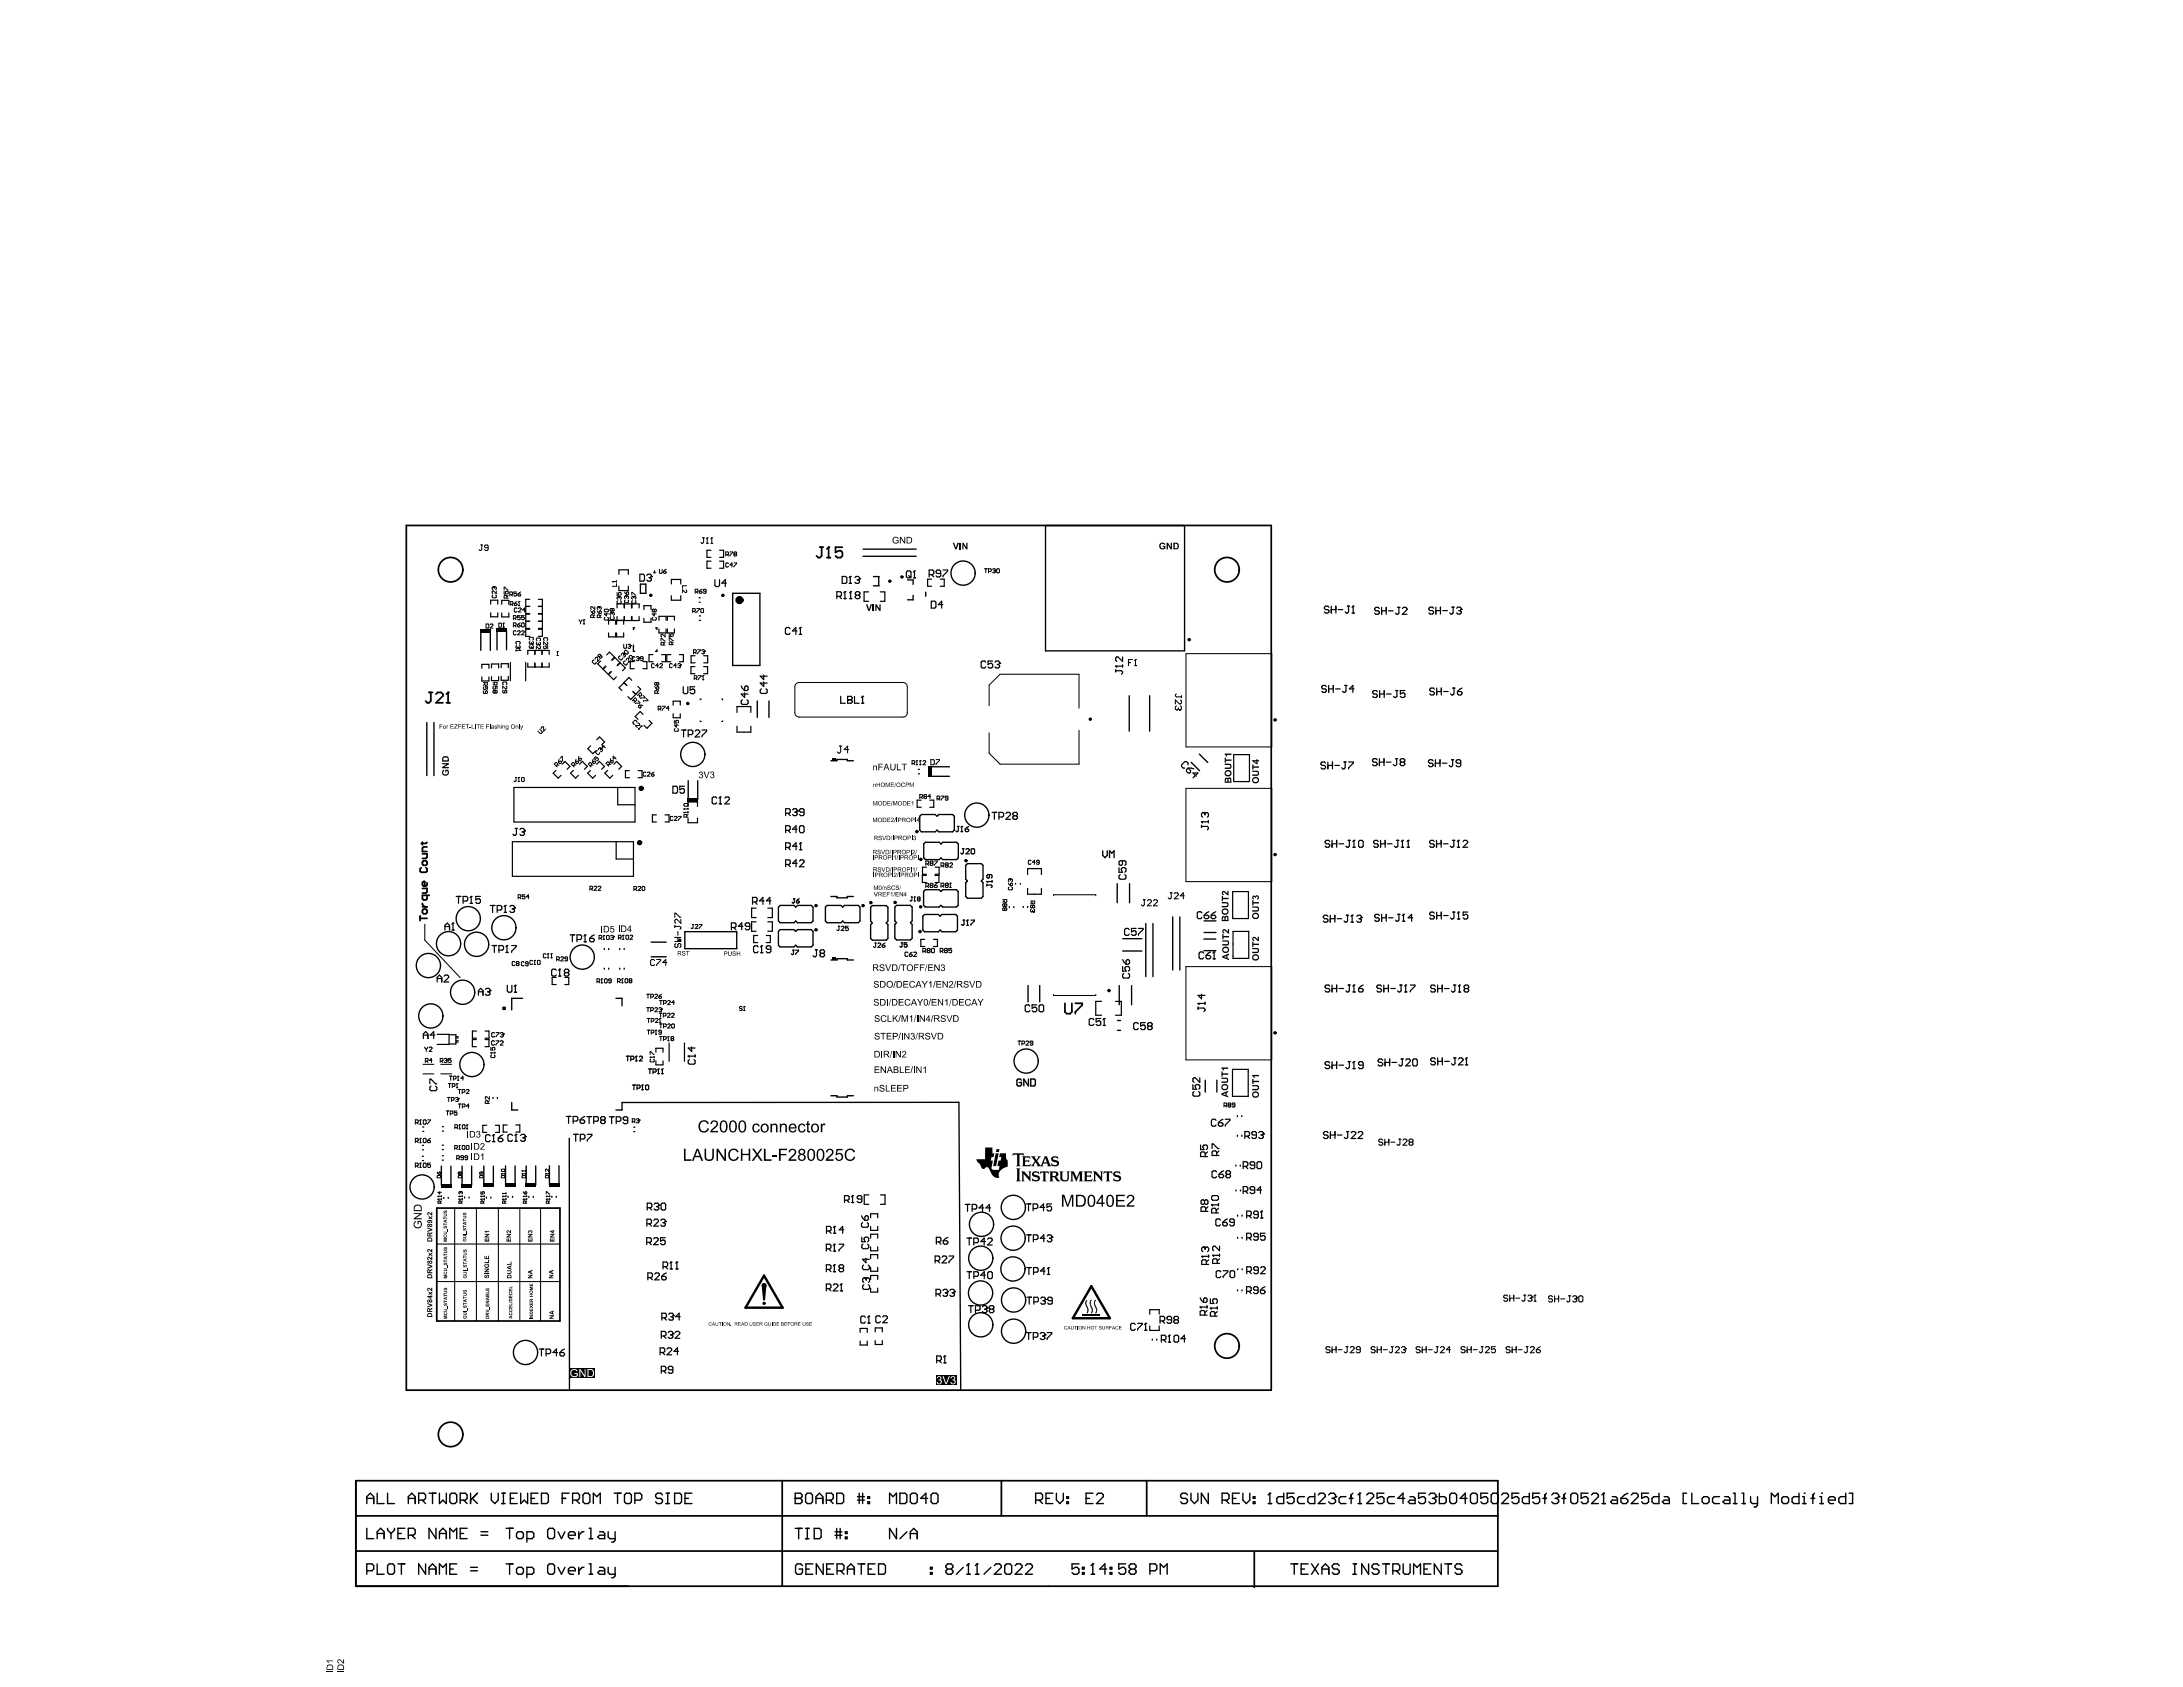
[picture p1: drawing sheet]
<svg xmlns="http://www.w3.org/2000/svg" width="279mm" height="216mm" viewBox="0 0 279 216" stroke-linecap="round" stroke-linejoin="round" font-family="sans-serif">
<g fill="none" stroke="#000" stroke-width=".22">
<path d="M52 67.2h110.7v110.7h-110.7zM53.8 117.2v.6M53.8 117.5h.9M53.9 111l-.1 .2v.3l.1 .1h.6l.2-.1v-.3l-.2-.2M54.1 109.3h.6v.4l-.2 .2h-.4M54.1 110.3l.1-.1h.3l.2 .1v.3l-.2 .1h-.3l-.1-.1zM54.1 113.7h.6v.4l-.2 .2h-.4M54.1 116.5l.1-.1h.3l.2 .1v.3l-.2 .1h-.3l-.1-.1zM54.1 107.8v.3M54.1 115.6v.2l.3 .3M54.1 116.1h.6M54.7 113v.3l-.2 .1h-.3l-.1-.1v-.3l.1-.2h.2v.6"/>
<path d="M54.7 114.6v.4l-.2 .2h-.3l-.1-.2v-.4h.9M54.7 108.4h-.5l-.1 .1v.5h.6M54.7 107.8l-.2 .1h-.6M64.4 128.9h.2v.3h-.2zM55.9 154.6h15.8v14.5h-15.8zM45.5 194h146.2M45.5 198.5h146.2M45.5 189.5v13.5h146.2v-13.5h-146.1v13.5M100.1 189.5v13.5M128.2 189.5v4.5M146.8 189.5v4.5M160.5 198.7v4.4"/>
<circle cx="57.7" cy="72.9" r="1.57"/>
<circle cx="157" cy="72.9" r="1.57"/>
<circle cx="157" cy="172.2" r="1.57"/>
<circle cx="57.7" cy="183.6" r="1.57"/>
</g>
<g fill="none" stroke="#000" stroke-width=".18">
<path d="M130.7 138.2l-.1-.1h-.3l-.1 .1v.6l.1 .2h.3l.1-.2v-.3h-.3M131.6 138.1v.9l-.6-.9v.9M131.9 138.1h.5l.1 .1v.6l-.1 .2h-.5zM46.9 191.8h.9M46.9 192.4v-.9l.5-.4 .4 .4v.9M46.9 195.6v1.3h.9M48.3 191.1v1.3h.9M48.3 196.9v-.9l.4-.4 .5 .4v.9M48.3 196.3h.9M49.6 191.1v1.3h.9M49.6 195.6v.2l.4 .5M50 196.3v.6"/>
<path d="M50.5 195.6v.2l-.5 .5M50.9 196.3h.5M51.8 195.6h-.9v1.3h.9M52.3 191.8h.8M52.3 192.4v-.9l.4-.4 .4 .4v.9M52.3 196.5h.6l.2-.2v-.5l-.2-.2h-.6v1.3M52.7 196.5l.4 .4M53.6 192h.7l.2-.2v-.5l-.2-.2h-.7v1.3M54 192l.5 .4M54.9 191.1h.9M55.4 191.1v1.3M55.8 195.6v1.3l-.9-1.3v1.3"/>
<path d="M56.2 191.1v1.3l.5-.4 .4 .4v-1.3M56.2 196.9v-.9l.5-.4 .4 .4v.9M56.2 196.3h.9M57.6 191.3l.2-.2h.4l.3 .2v.9l-.3 .2h-.4l-.2-.2zM57.6 196.9v-1.3l.4 .4 .5-.4v1.3M58.9 192h.7l.2-.2v-.5l-.2-.2h-.7v1.3M58.9 196.3h.4M59.3 192l.5 .4M59.8 195.6h-.9v1.3h.9M60.2 191.1v1.3M60.4 191.8l.7 .6M61.1 191.1l-.9 .9"/>
<path d="M61.6 196.5h.8M61.6 196h.8M62.9 191.1v.9l.4 .4 .5-.4v-.9M64.2 192.4h.5M64.2 191.1h.5M64.4 191.1v1.3M65.3 191.8h.5M66.2 191.1h-.9v1.3h.9M66.6 191.1v1.3l.5-.4 .4 .4v-1.3M68 191.8h.4M68.9 191.1h-.9v1.3h.9M69.3 191.1h.7l.2 .2v.9l-.2 .2h-.7z"/>
<path d="M72 191.8h.4M72.8 191.1h-.8v1.3M73.3 192h.6l.3-.2v-.5l-.3-.2h-.6v1.3M73.7 192l.5 .4M74.6 191.3l.2-.2h.5l.2 .2v.9l-.2 .2h-.5l-.2-.2zM75.9 192.4v-1.3l.5 .4 .4-.4v1.3M78.6 191.1h.9M79 191.1v1.3M79.9 191.3l.2-.2h.5l.2 .2v.9l-.2 .2h-.5l-.2-.2zM81.3 192h.6l.2-.2v-.5l-.2-.2h-.6v1.3M84.8 191.3l-.2-.2h-.5l-.2 .2v.2l.2 .3h.5l.2 .2v.2l-.2 .2h-.5l-.2-.2M85.2 192.4h.5"/>
<path d="M85.2 191.1h.5M85.5 191.1v1.3M86.3 191.1h.7l.2 .2v.9l-.2 .2h-.7zM87.7 191.8h.4M88.6 191.1h-.9v1.3h.9M101.8 191.8h.1M101.8 191.1h.6l.3 .2v.2l-.3 .3 .3 .2v.2l-.3 .2h-.6zM101.8 191.8h.6M101.8 195.6h.9M102.2 195.6v1.3M103.1 191.3l.2-.2h.5l.2 .2v.9l-.2 .2h-.5l-.2-.2zM103.1 196.9h.4"/>
<path d="M103.1 195.6h.4M103.3 195.6v1.3M104.2 195.6h.7l.2 .2v.9l-.2 .2h-.7zM104.4 191.8h.9M104.4 192.4v-.9l.5-.4 .4 .4v.9M105.8 192h.6l.2-.2v-.5l-.2-.2h-.6v1.3M106.2 192l.4 .4M106.9 196h.9M106.9 196.5h.9M107.1 191.1h.7l.2 .2v.9l-.2 .2h-.7zM107.1 195.6v1.3M107.5 195.6v1.3"/>
<path d="M108.2 196.7h.2v.2h-.2zM108.2 196h.2v.3h-.2zM109.7 191.5h.9M109.7 192h.9M110 191.1v1.3M110.4 191.1v1.3M111.1 192.2h.2v.2h-.2zM111.1 191.5h.2v.3h-.2zM113.9 192.4v-1.3l.4 .4 .4-.4v1.3M114.7 195.6v1.3l-.8-1.3v1.3M115.2 191.1h.6l.3 .2v.9l-.3 .2h-.6zM116.1 196l-.9 .9"/>
<path d="M116.5 191.3l.2-.2h.5l.2 .2v.9l-.2 .2h-.5l-.2-.2zM116.5 196.9v-.9l.5-.4 .4 .4v.9M116.5 196.3h.9M118.7 191.8h-.9l.7-.7v1.3M119.2 191.3l.2-.2h.4l.3 .2v.9l-.3 .2h-.4l-.2-.2zM132.6 192h.6l.2-.2v-.5l-.2-.2h-.6v1.3M133 192l.4 .4M133.9 191.8h.4M134.8 191.1h-.9v1.3h.9M135.2 191.1v.9l.4 .4 .5-.4v-.9M136.5 192.2h.3v.2h-.3zM136.5 191.5h.3v.3h-.3z"/>
<path d="M139 191.8h.4M139.9 191.1h-.9v1.3h.9M140.3 191.3l.3-.2h.4l.2 .2v.2l-.9 .9h.9M152 191.3l-.2-.2h-.5l-.2 .2v.2l.2 .3h.5l.2 .2v.2l-.2 .2h-.5l-.2-.2M152.4 191.1v.9l.5 .4 .4-.4v-.9M154.6 191.1v1.3l-.8-1.3v1.3M156.4 192h.7l.2-.2v-.5l-.2-.2h-.7v1.3M156.9 192l.4 .4M157.7 191.8h.5M158.6 191.1h-.9v1.3h.9M159.1 191.1v.9l.4 .4 .5-.4v-.9M160.4 192.2h.2v.2h-.2z"/>
<path d="M160.4 191.5h.2v.3h-.2zM162.3 192.4h.4M162.5 191.1h.1M162.5 191.1v1.3M162.5 191.1l-.2 .2M164.3 191.1v1.3h-.7l-.2-.2v-.4l.2-.3h.7M165.6 191.1h-.9v.7l.5-.3h.2l.2 .3v.4l-.2 .2h-.4l-.3-.2M167 191.5h-.7l-.2 .3v.4l.2 .2h.7M168.3 191.1v1.3h-.7l-.2-.2v-.4l.2-.3h.7M168.7 191.3l.2-.2h.5l.2 .2v.2l-.9 .9h.9M170.1 191.3l.2-.2h.4l.2 .2v.2M170.5 191.8h.2"/>
<path d="M170.7 191.8l.2 .2v.2l-.2 .2h-.4l-.2-.2M170.9 191.5h.1M170.9 191.5l-.2 .3M172.3 191.5h-.7l-.2 .3v.4l.2 .2h.7M172.7 191.8h.5M173.2 191.1l-.3 .2v1.1M173.8 192.4h.5M174 191.1h.1M174 191.1v1.3M174 191.1l-.2 .2M174.9 191.3l.2-.2h.5l.2 .2v.2l-.9 .9h.9M177.1 191.1h-.8v.7l.4-.3h.2l.2 .3v.4l-.2 .2h-.4l-.2-.2"/>
<path d="M178.5 191.5h-.7l-.2 .3v.4l.2 .2h.7M179.8 191.8h-.9l.7-.7v1.3M180.5 191.5h.4l.2 .3v.6h-.6l-.3-.2 .3-.2h.6M182.4 191.1h-.8v.7l.4-.3h.2l.2 .3v.4l-.2 .2h-.4l-.2-.2M182.9 191.3l.2-.2h.5l.2 .2v.2M183.3 191.8h.3M183.6 191.8l.2 .2v.2l-.2 .2h-.5l-.2-.2M183.8 191.5h.1M183.8 191.5l-.2 .3M184.2 191.1v1.3h.7l.2-.2v-.4l-.2-.3h-.7M185.5 191.3l.3-.2h.4l.2 .2v.9l-.2 .2h-.4l-.3-.2zM187.8 191.8h-.9l.6-.7v1.3"/>
<path d="M188.2 191.3l.2-.2h.5l.2 .2v.9l-.2 .2h-.5l-.2-.2zM190.4 191.1h-.9v.7l.5-.3h.2l.2 .3v.4l-.2 .2h-.4l-.3-.2M190.9 191.3l.2-.2h.4l.2 .2v.9l-.2 .2h-.4l-.2-.2zM192.2 191.3l.2-.2h.5l.2 .2v.2l-.9 .9h.9M194.4 191.1h-.9v.7l.5-.3h.2l.2 .3v.4l-.2 .2h-.5l-.2-.2M195.7 191.1v1.3h-.6l-.3-.2v-.4l.3-.3h.6M197.1 191.1h-.9v.7l.4-.3h.2l.3 .3v.4l-.3 .2h-.4l-.2-.2M197.5 191.8h.4M197.9 191.1l-.2 .2v1.1M198.6 191.3l.2-.2h.5l.2 .2v.2M199 191.8h.3M199.3 191.8l.2 .2v.2l-.2 .2h-.5l-.2-.2"/>
<path d="M199.5 191.5h.1M199.5 191.5l-.2 .3M199.9 191.8h.5M200.4 191.1l-.2 .2v1.1M201 191.3l.3-.2h.4l.2 .2v.9l-.2 .2h-.4l-.3-.2zM203.3 191.1h-.9v.7l.4-.3h.2l.3 .3v.4l-.3 .2h-.4l-.2-.2M203.7 191.3l.2-.2h.5l.2 .2v.2l-.9 .9h.9M205 192.4h.5M205.2 191.1h.1M205.2 191.1v1.3M205.2 191.1l-.2 .2M206.4 191.5h.4l.2 .3v.6h-.6l-.3-.2 .3-.2h.6"/>
<path d="M207.5 191.8h.6l.2 .2v.2l-.2 .2h-.4l-.2-.2zM208.3 191.1l-.4 .2-.4 .5M208.8 191.3l.2-.2h.4l.3 .2v.2l-.9 .9h.9M211 191.1h-.9v.7l.5-.3h.2l.2 .3v.4l-.2 .2h-.5l-.2-.2M212.3 191.1v1.3h-.6l-.3-.2v-.4l.3-.3h.6M213 191.5h.4l.3 .3v.6h-.7l-.2-.2 .2-.2h.7M215.9 191.1h-.5v1.3h.5M216.5 191.1v1.3h.9M218.1 191.5h.4l.2 .3v.4l-.2 .2h-.4l-.2-.2v-.4zM220.1 191.5h-.7l-.2 .3v.4l.2 .2h.7M220.7 191.5h.5l.2 .3v.6h-.7l-.2-.2 .2-.2h.7M221.8 192.4h.5"/>
<path d="M221.8 191.1h.3v1.3M223 192.4h.4M223 191.1h.2v1.3M224.1 191.5v.7l.2 .2h.6M224.9 191.5v1.1l-.2 .3h-.2M226.7 192.4v-1.3l.5 .4 .4-.4v1.3M228 191.8l.3-.3h.4l.2 .3v.4l-.2 .2h-.4l-.3-.2zM230.3 191.1v1.3h-.7l-.2-.2v-.4l.2-.3h.7M230.7 192.4h.4M230.7 191.5h.2v.9M230.9 191.1h.1M231.8 191.8h.4"/>
<path d="M232.2 191.1l-.2 .2v1.1M232.9 192.4h.5M232.9 191.5h.2v.9M233.1 191.1h.1M234 192h.9v-.2l-.2-.3h-.5l-.2 .3v.4l.2 .2h.5M236.2 191.1v1.3h-.6l-.3-.2v-.4l.3-.3h.6M236.7 191.1h.4v1.3h-.4M46.9 201h.7l.2-.2v-.4l-.2-.3h-.7v1.4M48.3 200.1v1.4h.9M49.6 200.4l.2-.3h.5l.2 .3v.8l-.2 .3h-.5l-.2-.3zM50.9 200.1h.9M51.4 200.1v1.4"/>
<path d="M54.5 200.1v1.4l-.9-1.4v1.4M54.9 200.8h.9M54.9 201.5v-.9l.5-.5 .4 .5v.9M56.2 201.5v-1.4l.5 .5 .4-.5v1.4M57.6 200.8h.4M58.5 200.1h-.9v1.4h.9M60.2 200.6h.9M60.2 201h.9M64.8 200.1h.9M65.2 200.1v1.4M66.1 200.8l.2-.2h.5l.2 .2v.4l-.2 .3h-.5l-.2-.3zM67.4 201.5h.7l.2-.3v-.4l-.2-.2h-.7v1.3"/>
<path d="M70.1 200.4l.2-.3h.5l.2 .3v.8l-.2 .3h-.5l-.2-.3zM71.4 200.6l.5 .9 .4-.9M72.7 201h.9v-.2l-.2-.2h-.4l-.3 .2v.4l.3 .3h.4M74.1 200.6v.9M74.7 200.6h-.2l-.4 .4M75.4 200.1h.2v1.4M75.4 201.5h.4M76.7 200.6h.5l.2 .2v.7h-.7l-.2-.3 .2-.2h.7M77.8 200.6v.6l.3 .3h.6M78.7 200.6v1.1l-.2 .2h-.2M102.7 200.4l-.2-.3h-.5l-.2 .3v.8l.2 .3h.5l.2-.3v-.4h-.4M103.1 200.8h.5"/>
<path d="M104 200.1h-.9v1.4h.9M105.4 200.1v1.4l-.9-1.4v1.4M105.8 200.8h.4M106.7 200.1h-.9v1.4h.9M107.1 201h.7l.2-.2v-.4l-.2-.3h-.7v1.4M107.6 201l.4 .5M108.5 200.8h.8M108.5 201.5v-.9l.4-.5 .4 .5v.9M109.8 200.1h.9M110.2 200.1v1.4M111.1 200.8h.5M112 200.1h-.9v1.4h.9"/>
<path d="M112.4 200.1h.7l.2 .3v.8l-.2 .3h-.7zM119.1 201.2h.2v.3h-.2zM119.1 200.6h.2v.2h-.2zM121.3 200.8l-.2-.2v-.2l.2-.3h.4l.3 .3v.2l-.3 .2M121.3 200.8l-.2 .2v.2l.2 .3h.4l.3-.3v-.2l-.3-.2M121.3 200.8h.4M123.3 200.6l-.9 .9M123.7 201.5h.5M123.9 200.1h.1M123.9 200.1v1.4M123.9 200.1l-.2 .3M124.8 201.5h.5"/>
<path d="M125.1 200.1h.1M125.1 200.1l-.3 .3M125.1 200.1v1.4M126.8 200.6l-.9 .9M127.3 200.4l.2-.3h.4l.3 .3v.2l-.9 .9h.9M128.6 200.4l.2-.3h.5l.2 .3v.8l-.2 .3h-.5l-.2-.3zM129.9 200.4l.2-.3h.5l.2 .3v.2l-.9 .9h.9M131.3 200.4l.2-.3h.4l.2 .3v.2l-.8 .9h.8M138.1 200.1h-.9v.7l.5-.2h.2l.2 .2v.4l-.2 .3h-.5l-.2-.3M138.5 201.2h.3v.3h-.3zM138.5 200.6h.3v.2h-.3zM139.6 201.5h.5"/>
<path d="M139.9 200.1h.1M139.9 200.1v1.4M139.9 200.1l-.3 .3M141.6 200.8h-.8l.6-.7v1.4M142.1 201.2h.2v.3h-.2zM142.1 200.6h.2v.2h-.2zM144.1 200.1h-.9v.7l.4-.2h.3l.2 .2v.4l-.2 .3h-.5l-.2-.3M144.7 200.8l-.2-.2v-.2l.2-.3h.5l.2 .3v.2l-.2 .2M144.7 200.8l-.2 .2v.2l.2 .3h.5l.2-.3v-.2l-.2-.2M144.7 200.8h.5M147.2 201h.6l.3-.2v-.4l-.3-.3h-.6v1.4M148.5 201.5v-1.4l.4 .5 .5-.5v1.4"/>
<path d="M165.2 200.1h.9M165.6 200.1v1.4M166.5 200.8h.5M167.4 200.1h-.9v1.4h.9M167.9 200.1l.8 1.4M168.7 200.1l-.8 1.4M169.2 200.8h.9M169.2 201.5v-.9l.4-.5 .5 .5v.9M171.4 200.4l-.2-.3h-.5l-.2 .3v.2l.2 .2h.5l.2 .2v.2l-.2 .3h-.5l-.2-.3M173.2 200.1h.4M173.2 201.5h.4M173.4 200.1v1.4"/>
<path d="M175.2 200.1v1.4l-.9-1.4v1.4M176.5 200.4l-.2-.3h-.5l-.2 .3v.2l.2 .2h.5l.2 .2v.2l-.2 .3h-.5l-.2-.3M176.9 200.1h.9M177.4 200.1v1.4M178.3 201h.6l.3-.2v-.4l-.3-.3h-.6v1.4M178.7 201l.5 .5M179.6 200.1v1.1l.2 .3h.5l.2-.3v-1.1M180.9 201.5v-1.4l.5 .5 .4-.5v1.4M182.2 200.8h.5M183.1 200.1h-.9v1.4h.9M184.5 200.1v1.4l-.9-1.4v1.4M184.9 200.1h.9"/>
<path d="M185.3 200.1v1.4M187.1 200.4l-.2-.3h-.4l-.3 .3v.2l.3 .2h.4l.2 .2v.2l-.2 .3h-.4l-.3-.3"/>
</g>
<g fill="#000">
<path d="M110.8 77.3h.2l.2 .7 .2-.7h.2l-.3 .9h-.2zM111.7 77.3h.2v.9h-.2zM112 77.3h.2l.4 .6v-.6h.1v.9h-.2l-.3-.6v.6h-.2zM114.3 68.8l.3-.1 .3 .1 .1 .2h-.1l-.1-.2h-.3l-.1 .2v.3l.1 .1 .3 .1 .1-.1v-.2h-.2v-.1h.3v.3l-.2 .2-.4-.1-.2-.3zM115.2 68.7h.1l.4 .7v-.7h.2v.8h-.2l-.4-.6v.6h-.1zM121.9 69.5h.2l.2 .6 .2-.6h.2l-.3 .8h-.1zM122.8 69.5h.2v.8h-.2zM123.2 69.5h.1l.4 .5v-.5h.1v.8h-.1l-.4-.6v.6h-.1zM148.4 69.6l.3-.2 .3 .1 .2 .2h-.2l-.1-.1h-.2l-.1 .1-.1 .2 .1 .2 .3 .1 .1-.1v-.1h-.2v-.1h.4v.3l-.3 .1h-.3l-.2-.4zM149.3 69.5h.2l.3 .5v-.5h.2v.8h-.2l-.3-.6v.6h-.2zM56.7 98.6l.1-.1 .1 .2h-.2v.2l.1 .2h.2h.2l.1-.3-.1-.1h-.1v.2h-.1v-.4h.3l.2 .2-.1 .4-.2 .2-.5-.1-.1-.3zM56.6 97.7h.9v.1l-.6 .4h.6v.1h-.9v-.1l.6-.4h-.6z"/>
<path d="M89.5 98.8l.3-.1 .1 .2v.2h-.1l.2 .2v.2l-.2 .1h-.2l-.2-.2 .2 .1h.2a.17 .17 0 0 0 .1-.2 .17 .17 0 0 0-.3-.1l.1-.1a.14 .14 0 0 0 .1-.1 .14 .14 0 0 0-.1-.2 .14 .14 0 0 0-.1 .2h-.2zM90 98.7h.2l.2 .8 .3-.8h.1l-.3 .9h-.1zM91 98.8l.1-.1 .2 .1 .1 .2-.1 .1 .1 .2v.2l-.2 .1-.2-.1-.1-.1h.1a.17 .17 0 0 0 .2 .1 .17 .17 0 0 0 .1-.2 .17 .17 0 0 0-.2-.1v-.1a.15 .15 0 0 0 .2-.2 .15 .15 0 0 0-.2-.1 .15 .15 0 0 0-.1 .2h-.1zM111.8 98l.1 .1 .1-.1h.2v.6h-.1v-.4a.15 .15 0 0 0-.1-.1 .15 .15 0 0 0-.1 .2v.3h-.1zM112.4 97.7h.6v.1h-.5v.3h.4v.1h-.4v.4h-.1zM114 97.7h.1v.7l.1 .1 .3-.1v-.7h.1v.6l-.1 .3h-.3l-.2-.1zM114.8 97.7h.1v.8h.4v.1h-.5zM115.4 97.7h.7v.1h-.3v.8h-.1v-.8h-.3zM156.7 96.9h.2v.3h.7v.2h-.7v.2h-.2zM156.7 97.7l.8 .1 .1 .1v.4l-.2 .1h-.7v-.2h.7l.1-.1-.1-.2h-.7zM156.7 96.4h.9v.2h-.6l.1 .2h-.2zM160.3 97.8h.1v.3h.7v.2h-.7v.2h-.1z"/>
<path d="M160.3 98.6h.7l.1 .2v.4l-.1 .1h-.7v-.2h.6l.1-.1a.18 .18 0 0 0-.1-.2 .18 .18 0 0 0-.2 0h-.4zM77 118.5h.1v.8h-.1zM78.2 118.5h.4v.1h-.3l-.1 .2h.2l.2 .2v.3h-.2a.26 .26 0 0 1-.3-.2l.2 .2 .2-.1v-.1a.18 .18 0 0 0-.1-.2 .18 .18 0 0 0-.2 .1l-.1-.1zM79.2 118.4h.1v.9h-.1zM111.8 100.3v.1a.14 .14 0 0 1 .2-.1 .14 .14 0 0 1 .1 .2v.2h-.1v-.3h-.1l-.1 .3zM111.8 114.2h.1l.2 .5 .2-.5h.1l-.3 .5h-.1zM111.7 104.7h.1l.2 .4 .2-.4h.1v.5h-.1v-.5l-.2 .5-.2-.5v.5h-.1zM111.8 102.5h.1l.1 .5 .2-.5h.1v.6h-.1v-.5l-.2 .5-.2-.5v.5zM111.9 113.3l.2 .5 .2-.5h.1v.6h-.1v-.5l-.2 .5-.2-.5v.5zM112.2 100.2h.1v.2h.3v-.2v.5v-.2h-.3v.2h-.1zM112.4 107h.3l.1 .1-.1-.1a.12 .12 0 0 0-.2 0 .12 .12 0 0 0 0 .2 .12 .12 0 0 0 .2 0 .2 .2 0 0 1 0 .4 .19 .19 0 0 1-.3-.2h.2a.12 .12 0 0 0 .2 .1 .12 .12 0 0 0 0-.2 .12 .12 0 0 0-.2 0l-.2-.1zM113 113.3h.1l-.2 .6z"/>
<path d="M112.9 107l.3 .5 .1-.5h.1l-.2 .5h-.1zM113.1 113.5h.3l.1 .4h-.1v-.3a.1 .1 0 0 0-.1 0 .1 .1 0 0 0-.1 .1l-.1 .2zM113 114.2h.4h-.4v.2h.4v.1h-.4v.2h.4h-.4zM113.6 113.4l.3-.1 .1 .2-.2-.1a.12 .12 0 0 0-.1 0 .12 .12 0 0 0 0 .2 .12 .12 0 0 0 .1 0h.1a.19 .19 0 0 1-.1 .3 .19 .19 0 0 1-.2-.2l.1 .1a.12 .12 0 0 0 .2 0 .12 .12 0 0 0 0-.1 .12 .12 0 0 0-.2-.1l-.1-.1zM113.5 114.2h.4h-.3v.2h.2v.1h-.2v.2h-.1zM113.4 100.2h.1l.1 .4 .2-.4h.1v.5h-.1v-.5l-.1 .5-.3-.5v.5zM113.6 104.7h.4h-.4v.2h.3v.1h-.3v.1h.4v.1h-.4zM113.6 102.5h.4v.1h-.4v.2h.4h-.4v.2l.4 .1h-.4zM114.2 107l-.2 .5zM114.2 102.5l-.2 .6zM114 114.3l.2-.2v.6h-.1v-.4l-.1 .1zM114.1 104.7h.1a.21 .21 0 0 1 .2 .2 .21 .21 0 0 1-.2 .2h-.1h.3v.1h-.4l.3-.3a.11 .11 0 0 0 0-.2 .11 .11 0 0 0-.2 .1z"/>
<path d="M114.1 113.4l.3-.1 .2 .1-.1 .1-.2-.1-.1 .1v.3h.2l.2-.1-.1 .2h-.2l-.2-.1zM114.3 107h.1v.5h-.1zM114.5 114.1h.1l-.2 .6zM114 100.2h.4h-.3v.2h.3v.1h-.3v.2h.3h-.4zM114.6 104.7h.1l-.3 .5zM114.6 100.2l-.1 .5zM114.7 104.7h.1v.5h-.1zM114.3 102.5h.1l.2 .5 .1-.5h.1v.6v-.5l-.2 .5-.2-.5v.5h-.1zM114.7 113.4l.2-.1 .2 .2-.2-.1a.11 .11 0 0 0-.1 0 .11 .11 0 0 0-.1 .2 .11 .11 0 0 0 .2 0h.1a.2 .2 0 0 1-.1 .3 .2 .2 0 0 1-.3-.2l.2 .1a.14 .14 0 0 0 .2-.1 .14 .14 0 0 0-.2-.1l-.1-.1zM114.6 114.2h.4h-.3v.2h.3v.1h-.3v.2h.3h-.4zM115.3 113.3l-.2 .6zM115.1 114.2l.4 .4v-.4h.1v.5h-.1l-.3-.4v.4h-.1z"/>
<path d="M115.4 100.2h.2a.13 .13 0 0 1 .1 0 .13 .13 0 0 1 0 .1v-.1l-.3 .1 .1 .3 .1 .1 .2-.1-.1 .1h-.2l-.2-.1zM116.1 102.5h.4v.1h-.3v.2h.3h-.3v.2l.3 .1h-.4zM116.7 107h.1v.5h-.1zM116.7 102.7l.2-.2v.6h-.1v-.4h-.1zM116.4 100.2h.1l.2 .4 .2-.4h.1v.5h-.1v-.5l-.2 .5-.2-.5v.5h-.1zM116.9 107h.2a.14 .14 0 0 1 .1 .1 .14 .14 0 0 1-.1 .1l.1 .1v.1l-.2 .1-.1-.1h.1a.11 .11 0 0 0 .1 .1 .11 .11 0 0 0 .1-.2 .11 .11 0 0 0-.2 0l.1-.2-.1-.1-.1 .1zM117.2 104.7v.5zM156.4 114.1l.3-.1 .4 .3v-.3h.1v.6l-.1-.1-.4-.3a.13 .13 0 0 0-.2 0 .13 .13 0 0 0 .1 .2v.2l-.2-.1zM156.5 119l.3-.1 .3 .3v-.3h.2v.6l-.2-.1-.3-.3a.12 .12 0 0 0-.2 0 .12 .12 0 0 0 .1 .2v.2l-.2-.1zM156.4 114.7h.1v.2h.7v.2h-.7v.2h-.1zM156.4 119.5h.2v.3h.7v.2h-.7v.2h-.2zM156.4 115.4l.7 .1 .1 .2v.3l-.2 .1h-.6v-.2h.6l.1-.1-.1-.2h-.6z"/>
<path d="M160.3 114.7l.3-.1 .1 .1 .1-.1h.2l.1 .2v.2l-.2 .1v-.1a.13 .13 0 0 0 .1-.2 .13 .13 0 0 0-.2-.1 .13 .13 0 0 0-.1 .2h-.1a.1 .1 0 0 0-.1-.1 .1 .1 0 0 0-.1 .1 .1 .1 0 0 0 .1 .1v.1l-.2-.1zM160.3 115.2h.1v.3h.7v.1h-.7v.3h-.1zM160.3 116h.7l.1 .2v.3l-.1 .1-.7 .1v-.2h.6l.1-.1a.18 .18 0 0 0-.1-.2 .18 .18 0 0 0-.2 0h-.4zM87.3 121.8l.2-.1 .2 .2-.1-.1a.11 .11 0 0 0-.2-.1 .11 .11 0 0 0 0 .2 .11 .11 0 0 0 .1 0l.2 .1v.2l-.3 .1-.1-.2 .2 .1a.13 .13 0 0 0 .2-.1 .13 .13 0 0 0-.2-.1l-.2-.1zM87.8 121.7h.4l-.1 .1v.5h-.1v-.5zM93.2 121.8h.1v.4l.1 .1 .1-.1 .1-.4h.1l-.1 .4-.1 .1h-.3zM93.8 121.8l.2-.1 .2 .2-.2-.1a.11 .11 0 0 0-.1 0 .11 .11 0 0 0 0 .1 .11 .11 0 0 0 .1 .1l.2 .1v.1l-.3 .1-.2-.2 .2 .2a.14 .14 0 0 0 .2-.2 .14 .14 0 0 0-.2-.1zM94.3 121.8h.1v.2h.3v-.2v.5v-.3h-.3v.3h-.1zM111.9 125.6l.4-.1 .2 .3-.4-.2a.15 .15 0 0 0-.1 .2 .15 .15 0 0 0 .2 .1l.3 .2-.1 .2-.4 .1-.2-.2 .1-.1 .1 .2h.2a.14 .14 0 0 0 .2-.1 .14 .14 0 0 0-.2-.2l-.3-.1zM111.9 127.9l.4-.1 .2 .3-.4-.2a.15 .15 0 0 0-.1 .2 .15 .15 0 0 0 .2 .1l.3 .2-.1 .2-.4 .1-.2-.2 .1-.1 .1 .2h.2a.14 .14 0 0 0 .2-.1 .14 .14 0 0 0-.2-.2l-.3-.1zM111.9 139.1l.1 .1 .1-.1 .3 .1v.5h-.1v-.4a.15 .15 0 0 0-.2-.1 .15 .15 0 0 0-.1 .2v.3h-.1zM112 132.3l.3-.1h.1l.2 .2-.4-.1a.15 .15 0 0 0-.1 .2 .15 .15 0 0 0 .2 0l.3 .3-.2 .2h-.3l-.2-.2h.1l.1 .1h.3a.17 .17 0 0 0 .1-.2 .17 .17 0 0 0-.3 0l-.2-.2z"/>
<path d="M112 130l.3-.1 .1 .1 .2 .2-.4-.2a.15 .15 0 0 0-.1 .2 .15 .15 0 0 0 .2 .1l.3 .2-.2 .3h-.3l-.2-.3h.1l.1 .2h.3a.17 .17 0 0 0 .1-.3 .17 .17 0 0 0-.3 0l-.2-.1zM111.9 136.5h.6v.1h-.5v.2h.5v.1h-.5v.3h.6v.1h-.7zM112.6 139l.3-.2 .2 .1 .1 .2-.4-.2a.15 .15 0 0 0-.1 .2 .15 .15 0 0 0 .2 .1l.3 .2-.1 .3h-.4l-.2-.2 .1-.1 .1 .2h.3a.17 .17 0 0 0 .1-.2 .17 .17 0 0 0-.3-.1l-.2-.1zM112.6 123.5l.4-.1 .2 .3-.3-.2a.15 .15 0 0 0-.2 .2 .15 .15 0 0 0 .2 .1l.3 .1-.1 .3-.3 .1-.2-.2v-.1l.1 .2h.3a.14 .14 0 0 0 .1-.2 .14 .14 0 0 0-.2-.1l-.3-.1zM112.8 134.5h.1v.8h-.1zM112.8 130.1l.3-.2 .3 .2 .1 .1h-.2a.29 .29 0 0 0-.4-.1 .29 .29 0 0 0-.1 .4l.2 .2h.3l.1-.2 .1 .1-.3 .2-.3-.1-.2-.2zM112.7 132.2h.7v.1h-.3v.7h-.1v-.7h-.3zM112.7 136.5h.1l.5 .6v-.6h.1v.8h-.1l-.5-.6v.6h-.1zM113.4 138.8h.1v.8h.4v.1h-.5zM113.5 127.8h.1v.9h-.1zM113.6 129.9h.1v.8h.4v.1h-.5zM113.3 123.4h.1l.3 .8 .3-.8h.1l-.4 .9h-.1z"/>
<path d="M114 127.8h.1l-.3 .9zM114.1 134.5h.1l-.3 .9zM113.5 132.2h.6v.1h-.5v.2h.5v.2h-.5v.2h.5v.1h-.6zM114.6 125.5h.1l-.3 .9h-.1zM114.3 134.5h.1v.8h-.1zM114.3 129.9h.1v.4l.4-.4h.1l-.3 .4 .4 .5h-.2l-.3-.5-.1 .2v.3h-.1zM114 138.8h.6v.2h-.4v.2h.4v.1h-.4v.3h.5v.1h-.7zM115.2 123.4h.1l-.3 .9h-.1zM115.2 132.2h.1l-.2 .8h-.1zM115.2 129.9h.1l-.2 .9h-.1zM115.2 136.5h.1v.7h.4v.1h-.5zM114.6 134.5h.2l.4 .7v-.7h.1v.8h-.1l-.5-.6v.6h-.1z"/>
<path d="M114.8 138.8h.6v.2h-.5v.2h.5v.1h-.5v.3h.6v.1h-.7zM115.4 132.2h.1v.8h-.1zM115 127.8h.6v.2h-.5v.2h.5v.1h-.5v.3h.6v.1h-.7zM115.5 134.6l.1-.1 .4 .1v.2l-.4 .4h.4v.1h-.6l.3-.4a.18 .18 0 0 0 .2-.2 .18 .18 0 0 0-.2-.1 .18 .18 0 0 0-.2 .2v-.1zM115.3 123.4h.7v.1h-.3v.8h-.1v-.8h-.3zM115.8 128l.3-.2 .3 .1 .1 .2h-.1l-.1-.2-.3 .1-.1 .2v.2l.2 .2h.2l.1-.2h.1v.2l-.2 .1h-.4l-.1-.3zM115.4 129.9h.2l.2 .8 .3-.8h.1v.9h-.1v-.7l-.2 .7h-.2l-.2-.7v.7h-.1zM115.6 125.5h.6v.2h-.5v.2h.5v.1h-.5v.3h.6v.1h-.7zM115.7 132.2h.1l.5 .7v-.7h.1v.8h-.1l-.5-.6v.6h-.1zM115.8 136.5h.6v.1h-.5v.2h.5v.1h-.5v.3h.6v.1h-.7zM116.8 136.5h.1l-.3 .8h-.1zM116.4 130.1l.3-.2v.9h-.1v-.7l-.2 .1z"/>
<path d="M116.5 125.7l.3-.2 .3 .2v.1h-.1l-.1-.1-.2-.1-.2 .2v.4l.2 .1h.2l.1-.2h.1l-.1 .2-.3 .1-.2-.1-.1-.3zM116.6 132.2h.3l.2 .1-.2 .3 .2 .1v.2l-.4 .1-.2-.2h.2v.1a.18 .18 0 0 0 .3-.1 .18 .18 0 0 0-.3-.2l.2-.1a.15 .15 0 0 0-.1-.2 .15 .15 0 0 0-.1 .1h-.2zM117.2 129.9h.1l-.3 .9zM117 136.5h.1v.8h-.1zM117.4 132.2h.1l-.3 .8zM117.4 129.9h.1v.9h-.1zM117 123.4h.6v.1h-.5v.3h.4v.1h-.4v.4h-.1zM117.4 127.8h.1l.3 .4 .2-.4h.2l-.4 .5v.4h-.1v-.4zM117.3 136.5h.1l.5 .6v-.6v.8h-.1l-.4-.6v.6h-.1zM117.7 123.4h.6v.1h-.4v.3h.3v.1h-.3v.4h-.2zM117.7 129.9h.1l.5 .7v-.7h.1v.9h-.1l-.5-.7v.7h-.1zM118 125.5h.1l.3 .4 .2-.4h.2l-.4 .5v.4h-.1v-.4z"/>
<path d="M118.6 123.4h.1l-.3 .9zM118.2 136.7l.3-.2v.8h-.1v-.6l-.2 .1zM118.5 132.3l.4-.1 .1 .2-.2-.1a.16 .16 0 0 0-.3 .1 .16 .16 0 0 0 .3 .1l.2 .2v.3h-.4l-.2-.1 .1-.1 .1 .1h.2a.14 .14 0 0 0 .2-.1 .14 .14 0 0 0-.2-.1l-.4-.2zM119.1 127.8h.1l-.3 .9h-.1zM118.9 125.7l.3-.2v.9h-.1v-.7l-.2 .2zM119.4 129.9h.1l-.3 .9h-.1zM118.8 123.4h.6v.1h-.5v.3h.5v.1h-.5v.3h.5v.1h-.6zM119.7 125.5h.1l-.3 .9h-.1zM119.1 132.2h.2l.2 .7 .3-.7h.1l-.3 .8h-.1zM119.2 127.8h.7v.2h-.5v.2h.4v.1h-.4v.3h.5v.1h-.7zM119.6 123.4h.1l.5 .7v-.7h.1v.9h-.2l-.4-.7v.7h-.1zM119.8 125.5h.7v.2h-.5v.2h.4v.1h-.4v.3h.5v.1h-.7z"/>
<path d="M120.5 123.4h.2l.2 .2v.1l-.1 .1 .1 .1v.2l-.1 .2a.25 .25 0 0 1-.4-.3h.1a.17 .17 0 0 0 .2 .2 .17 .17 0 0 0 .1-.2 .17 .17 0 0 0-.2-.1v-.1a.15 .15 0 0 0 .2-.2 .15 .15 0 0 0-.1-.1 .15 .15 0 0 0-.2 .2l-.1-.1zM120 127.8h.2l.4 .7v-.7h.1v.9h-.1l-.4-.7v.7h-.2zM120.5 130l.3-.1 .2 .3-.2-.2a.15 .15 0 0 0-.2 0 .15 .15 0 0 0-.1 .1l.1 .1 .3 .1 .2 .3-.3 .2h-.2l-.2-.1v-.2h.1l.1 .2h.2a.16 .16 0 0 0 .1-.2 .16 .16 0 0 0-.2-.1l-.3-.1zM120.9 128l.4-.2v.9h-.2v-.7l-.2 .2zM120.6 125.5h.2l.4 .7v-.7h.1v.9h-.1l-.4-.7v.7h-.2zM121.7 127.8h.1l-.3 .9zM121.1 129.9h.1l.3 .8 .3-.8h.1l-.3 .9h-.1zM121.5 125.6l.3-.1 .2 .2v.2l-.4 .4h.4v.1h-.6l.5-.5a.17 .17 0 0 0-.1-.3 .17 .17 0 0 0-.2 .2h-.1zM122.3 125.5h.1l-.3 .9zM122.7 127.8h.7v.2h-.5v.2h.4v.1h-.4v.3h.5v.1h-.7zM123.4 125.6l.4-.1 .2 .3-.4-.2a.15 .15 0 0 0-.1 .2 .15 .15 0 0 0 .2 .1l.3 .2-.2 .3h-.4l-.1-.3 .4 .2a.14 .14 0 0 0 .2-.1 .14 .14 0 0 0-.2-.2l-.3-.1zM123.6 128l.2-.2 .3 .1 .1 .2h-.1l-.1-.2-.3 .1-.1 .4 .3 .2h.1l.2-.2h.1l-.1 .2-.2 .1h-.3l-.2-.3z"/>
<path d="M124 125.5h.2l.2 .8 .3-.8h.1l-.3 .9h-.1zM125.1 127.8h.1l.3 .4 .3-.4h.1l-.3 .5v.4h-.2v-.4zM156.3 137.1h.2v.3h.7v.1h-.7v.3h-.2zM156.3 137.9h.8l.1 .2v.3l-.2 .2h-.7v-.2h.7l.1-.1-.1-.2h-.7zM156.4 120.3l.8 .1 .1 .1v.4l-.2 .1h-.7v-.2h.7l.1-.1-.1-.2h-.7zM156.3 136.6h.9v.2h-.6l.1 .2h-.2zM160.3 120l.3-.1 .4 .3v-.3h.1v.6l-.1-.1-.4-.3a.12 .12 0 0 0-.2 0 .12 .12 0 0 0 .1 .2v.1l-.2-.1zM160.3 120.5h.1v.3h.7v.1h-.7v.3h-.1zM160.3 138.1h.1v.2h.7v.2h-.7v.2h-.1zM160.3 121.3h.7l.1 .2v.3l-.1 .2h-.7v-.2h.6l.1-.1a.18 .18 0 0 0-.1-.2 .18 .18 0 0 0-.2 0h-.4zM160.3 138.9h.7l.1 .2v.3l-.1 .1h-.7v-.1h.6l.1-.1a.18 .18 0 0 0-.1-.2 .18 .18 0 0 0-.2-.1h-.4zM160.3 137.6h.8v.1h-.6l.1 .2h-.1z"/>
<path d="M53.1 156.3h.1l.1 .1-.3 .2 .1 .3 .5 .2 .2-.2 .1-.3-.1-.2h-.2v.3h-.2v-.5h.4l.2 .4-.1 .5-.3 .1-.5-.1-.2-.3v-.2zM53 155.2h1v.2l-.8 .5h.8v.1h-1v-.1l.8-.5h-.8zM54.7 155.2l.2-.1 .3 .3v-.3h.1v.5l-.3-.3a.1 .1 0 0 0-.2 0 .1 .1 0 0 0 0 .1l.1 .2-.2-.1zM54.9 155.6l.2 .2 .2-.2v.2h-.1l.1 .1v.2l-.2-.2-.2 .2 .1-.3h-.1zM54.7 157.1l.6 .2v.1l-.6 .3v-.2l.5-.1-.5-.2zM56.8 158.1l.1-.1-.1 .2 .1 .1h.2v-.3l.1 .3-.1 .1h-.2l-.1-.1zM56.8 157l.1-.1-.1 .1 .1 .1 .1-.2h.2v.3h-.1v-.2h-.1a.15 .15 0 0 1-.2 .2 .15 .15 0 0 1 0-.2zM56.8 154.9h.1v.3v-.1a.15 .15 0 0 1 .2-.1 .15 .15 0 0 1 .1 .1 .15 .15 0 0 1-.1 .1v-.2l-.1 .1a.15 .15 0 0 1-.1 .1 .15 .15 0 0 1-.2-.1 .15 .15 0 0 1 .1-.2zM56.9 159.6v.3l.1-.3h.2v.3l-.1 .1 .1-.2-.1-.1-.1 .2h-.2zM56.8 156.5h.1v.1h.3v.1h-.3v.1h-.1zM56.8 155.7h.1v.1h.3v.1h-.3v.1h-.1zM56.8 157.6h.3l.1 .3-.4 .1v-.1l.3-.1v-.1h-.3z"/>
<path d="M56.8 155.3h.3l.1 .3-.4 .1v-.1h.3v-.1v-.1h-.3zM56.8 158.5h.4v.1h-.3h.3v.1l-.3 .1h.3v.1h-.4v-.1l.3-.1-.3-.1zM57.3 157.2v.4zM59.3 158.5h.1v.1a.12 .12 0 0 0 0 .2 .12 .12 0 0 0 .1-.1 .12 .12 0 0 0 0-.1l-.1 .1v-.2h.2l.1 .2-.2 .2-.2-.1zM59.3 157.2h.1l-.1 .2 .1-.1a.15 .15 0 0 1 .2-.1 .15 .15 0 0 1 .1 .2 .15 .15 0 0 1-.2 .1l.1-.2h-.1a.15 .15 0 0 1-.1 .2 .15 .15 0 0 1-.2-.1 .15 .15 0 0 1 .1-.2zM59.3 155.2h.1v.2v-.1a.15 .15 0 0 1 .2-.1 .15 .15 0 0 1 .1 .2 .15 .15 0 0 1-.2 .1l.1-.2-.1 .1a.14 .14 0 0 1-.2 .1 .15 .15 0 0 1 0-.3zM59.2 156.8h.1v.1h.4v.1h-.4v.1h-.1zM59.2 156h.1v.1h.4v.1h-.4v.1h-.1zM59.2 158.1h.4l.1 .3h-.5v-.1h.4v-.1h-.4zM59.2 155.6h.3a.17 .17 0 0 1 .2 .2 .17 .17 0 0 1-.2 .1h-.3l.4-.1v-.1h-.4zM59.2 157.9h.5v.1h-.5zM59.7 157.5h.1v.4h-.1z"/>
<path d="M59.8 144.7h.1v.9h-.1zM60.4 147.6h.1v.9h-.1zM60.4 146.3h.1v.8h-.1zM61 144.8h.3l.2 .1-.2 .2 .2 .2-.1 .2-.3 .1-.2-.2 .3 .1a.18 .18 0 0 0 .2-.2 .18 .18 0 0 0-.2-.1l.1-.3-.1-.1-.1 .2h-.1zM61.5 146.4l.2-.1 .3 .1v.2l-.4 .4h.4v.1h-.5l.3-.4a.18 .18 0 0 0 .1-.2 .18 .18 0 0 0-.2-.1 .18 .18 0 0 0-.1 .2l-.1-.1zM61.5 147.8l.4-.2v.9h-.2v-.7l-.1 .1zM62 158.5h.1v.3h.2v-.3h.1v.3h.1v-.3h.1v.4h-.6zM62 157.9h.6v.1l-.4 .3h.4v.1h-.6v-.1l.4-.3h-.4zM62 157.5h.6v.1h-.4l.1 .2h-.1zM64.9 157.5h.2l.2 .2v-.3h.1v.4l-.3-.2a.1 .1 0 0 0-.1-.1 .1 .1 0 0 0 0 .2v.1l-.2-.1zM64.8 158.5h.1v.3h.1v-.3h.2v.3h.1v-.3h.1v.4h-.6zM64.8 157.9h.6v.1l-.4 .3h.4v.1h-.6v-.1l.4-.3h-.4z"/>
<path d="M67.6 157.5h.1l.1 .1a.17 .17 0 0 1 .3 0 .17 .17 0 0 1-.1 .2l.1-.2a.1 .1 0 0 0-.2 0 .1 .1 0 0 0 0 .1l-.2-.1v.2h-.1zM67.6 158.5h.1v.3h.1v-.3h.1v.3h.1v-.3h.1v.4h-.5zM67.6 157.9h.5v.1l-.3 .3h.3v.1h-.5v-.1l.3-.3h-.3zM70.4 158.5h.1v.3h.1v-.3h.1v.3h.2v-.3h.1v.4h-.6zM70.4 157.9h.6v.1l-.4 .3h.4v.1h-.6v-.1l.4-.3h-.4zM87.5 147h.2v1.4h.8v.2h-1zM89.6 143.6l.2-.2h.5l.4 .3v.1l-.2 .1a.51 .51 0 0 0-.6-.3 .51 .51 0 0 0-.3 .7l.2 .3 .2 .2 .4-.1 .2-.3h.2l-.3 .5h-.5a.8 .8 0 0 1-.4-1.3zM90.2 147h.2v1.2l.2 .2h.2a.37 .37 0 0 0 .4-.5v-.9h.2v1a.57 .57 0 0 1-.6 .6 .55 .55 0 0 1-.6-.7zM91 143.6l.2-.2h.3a.51 .51 0 0 1 .4 .5 .51 .51 0 0 1-.4 .5l-.4 .3h.8v.2h-1l.1-.3 .6-.6a.3 .3 0 0 0-.1-.5 .3 .3 0 0 0-.4 .4l-.2-.1zM91.7 147h.2l.8 1.2v-1.2h.2v1.6h-.2l-.8-1.3v1.3h-.2zM93.4 147.2l.3-.2h.5l.2 .2 .1 .2-.2 .1a.51 .51 0 0 0-.6-.3 .51 .51 0 0 0-.3 .7 .48 .48 0 0 0 .4 .5 .48 .48 0 0 0 .6-.4l.2 .1-.3 .4-.5 .1-.3-.1-.3-.6v-.4zM94.8 147h.2v.7h.8v-.7h.2v1.6h-.2v-.8h-.8v.8h-.2z"/>
<path d="M96.4 143.9l.2-.1a.46 .46 0 0 1 .6 .3h-.2a.33 .33 0 0 0-.4 0 .33 .33 0 0 0-.1 .4 .28 .28 0 0 0 .3 .3 .28 .28 0 0 0 .3-.3l.2 .1a.52 .52 0 0 1-.8 .3 .52 .52 0 0 1-.2-.8zM96.3 147h.2l.4 .6 .4-.6h.3l-.6 .7 .6 .9h-.3l-.4-.7-.5 .7h-.2l.6-.8zM97.8 147h.2v1.4h.7v.2h-.9zM98.6 143.8h.2v.2l.3-.2 .4 .1v1h-.2v-.8l-.2-.1a.28 .28 0 0 0-.3 .3v.6h-.2zM98.9 147.9h.6v.2h-.6zM99.8 143.8h.2v.2l.2-.2 .4 .1 .1 1h-.2v-.8l-.2-.1a.31 .31 0 0 0-.3 .3v.6h-.2zM99.7 147h1v.2h-.8v.5h.7v.2h-.7v.7h-.2zM101 147.2l.3-.2 .4 .1 .1 .1 .1 .5-.7 .7h.7v.2h-1l.1-.4 .6-.5a.29 .29 0 0 0-.1-.5 .29 .29 0 0 0-.4 .3h-.2zM102.3 143.9a.47 .47 0 0 1 .8 .2h-.2a.32 .32 0 0 0-.5-.1 .32 .32 0 0 0-.1 .4 .3 .3 0 0 0 .3 .4 .3 .3 0 0 0 .3-.3l.2 .1a.52 .52 0 0 1-.7 .3 .52 .52 0 0 1-.2-.8zM103.3 143.5l.2-.1v.4h.2v.2h-.2v.7l.2 .1v.1h-.3l-.1-.1v-.8h-.2v-.2h.2zM105.1 143.8h.1v.2a.26 .26 0 0 1 .5-.1l-.1 .1h-.2l-.1 .1v.8h-.2zM105.9 147.1l.4-.1 .3 .2v.5l-.7 .7h.8v.2h-1l.1-.3 .6-.7a.3 .3 0 0 0-.1-.4 .3 .3 0 0 0-.4 .3h-.2z"/>
<path d="M107.1 147h.7v.2h-.6l-.1 .4 .5-.1 .2 .2 .1 .2-.1 .4-.3 .3-.5-.1-.1-.4h.2a.34 .34 0 0 0 .4 .3 .34 .34 0 0 0 .2-.4 .34 .34 0 0 0-.3-.3l-.3 .2-.2-.1zM108.3 147.2l.3-.2h.4l.2 .1 .2 .3-.2 .1a.5 .5 0 0 0-.6-.3 .5 .5 0 0 0-.3 .7 .47 .47 0 0 0 .4 .5 .47 .47 0 0 0 .6-.4l.2 .1-.2 .2-.2 .2-.3 .1a.82 .82 0 0 1-.5-1.4zM126.1 146.9h.9v.7h.3l-.1 .5h-.3l-.1 .4h.3l-.2 .9v.2l.1 .1h.8l.1-.5h-.2v-.1l.1-.6h.3l.1-.4h-.3l.1-.5h.8v.6l.2 .3v.8l-.6 .2-.4 .4-.2 .3 .1 .5h-.4l-.3-.1-.8-1.2h-.2l-.2 .2-.3-.1-.3-.5-.4-.5v-.1h1.1zM127.4 147.6h.4l-.3 1.6h-.4zM127.5 147.1h.4v.3h-.4zM130 149.5h.6l-.1 .2v1.3l.1 .2h-.6l.2-.2v-1.3zM129.7 147.6h1.3l.1 .3-.3-.1h-.3v1.3l.1 .2h-.5l.1-.2v-1.3h-.4l-.2 .1zM130.8 148h1l.1 .3-.2-.2-.5 .1v.3h.4l.1-.1v.4l-.1-.1h-.4v.4h.5l.2-.2-.1 .4h-1l.1-.2v-1zM130.7 149.9h.4l.6 .7v-.5l-.1-.2h.4l-.1 .2v1.1l-.9-1v.8l.1 .2h-.4l.1-.1v-1.1zM132.1 150l.3-.1h.5l.1 .4-.3-.2h-.3l-.1 .1 .8 .4v.3l-.1 .2-.3 .1-.4-.1-.2 .1v-.4l.4 .2h.2l.2-.1-.1-.2-.7-.2zM133.2 149.9h1l.1 .4-.2-.2h-.3v.9l.2 .2h-.6l.1-.1v-1h-.2l-.2 .2zM134.6 148.1l.3-.1h.5v.3l-.2-.1-.3-.1-.1 .1v.2l.7 .2v.4l-.1 .2-.8 .1-.1-.4 .4 .2h.3l.1-.1-.1-.2-.6-.2-.1-.2z"/>
<path d="M135.6 149.9h.5l-.1 .2v.7v.1l.2 .1h.3l.1-.1v-.8l-.1-.2h.4l-.1 .1v.8l-.1 .3-.6 .1-.3-.2-.1-.9zM137 149.9h.4l.4 .8 .4-.8h.4l-.1 .1v1.1l.1 .1h-.5l.1-.1v-.9l-.4 1-.5-1v.8l.1 .2h-.4l.1-.2v-1zM138.7 149.9h1l.1 .3-.3-.1h-.4v.3h.4l.1-.1v.4l-.1-.1h-.4v.4h.5l.2-.1-.1 .3h-1l.1-.2v-1zM139.9 149.9h.4l.6 .7v-.6l-.1-.1h.4l-.1 .2v1.1l-.9-1v.8l.1 .2h-.4l.1-.2v-.9zM141.3 149.9h1l.1 .4-.2-.2h-.3v1l.2 .1h-.6l.2-.1v-1h-.3l-.2 .2zM142.6 150l.2-.1h.5l.1 .4-.4-.2-.3 .1 .1 .1 .5 .1 .1 .2 .1 .3-.2 .2-.8 .1v-.4l.4 .2 .3-.1v-.2l-.7-.2v-.3zM54.7 160.9l.3-.1 .2 .3v-.3h.1v.5l-.3-.3a.1 .1 0 0 0-.1-.1 .1 .1 0 0 0-.1 .1 .1 .1 0 0 0 .1 .1v.1h-.2zM54.7 159.9h.3l.2 .2v-.2h.1v.4l-.4-.3h-.1l.1 .3-.1-.1zM54.7 164.9l.2-.1 .3 .3v-.3h.1v.4l-.3-.2a.11 .11 0 0 0-.2-.1 .1 .1 0 0 0 0 .2l.1 .1h-.2zM54.9 160.3l.2 .2 .2-.2v.2h-.1l.1 .1v.2l-.2-.2-.2 .2v-.2l.1-.1zM54.9 165.3l.2 .2 .2-.2v.1l-.1 .1 .1 .1v.2l-.2-.2-.2 .1 .1-.2-.1-.1zM54.7 161.8l.6 .2v.2l-.6 .2v-.2l.5-.1-.5-.2z"/>
<path d="M54.7 166.8l.6 .2v.1l-.6 .2v-.1l.5-.2-.5-.1zM56.8 162.8h.1a.14 .14 0 0 0 .1 .2 .14 .14 0 0 0 .2-.1l-.1-.1 .1 .2-.1 .1h-.2l-.1-.1zM56.8 161.6h.1v.2l.1-.1a.15 .15 0 0 1 .2-.1 .15 .15 0 0 1 .1 .2 .15 .15 0 0 1-.2 .1v-.2l-.1 .1a.15 .15 0 0 1-.2 .1 .15 .15 0 0 1 0-.3zM56.9 168v-.1v.2v.1h.2v-.2v-.1l.1 .1v.2l-.3 .1-.1-.1zM56.8 166.8h.1v.1v.1l.1-.2h.2v.3h-.1l.1-.2a.1 .1 0 0 0-.2 0 .1 .1 0 0 0 0 .2h-.2zM56.8 164.8h.1v.3l.1-.1a.15 .15 0 0 1 .1-.2 .15 .15 0 0 1 .2 .2 .15 .15 0 0 1-.2 .1v-.2l-.1 .1a.15 .15 0 0 1-.1 .1 .15 .15 0 0 1-.2-.1 .15 .15 0 0 1 .1-.2zM56.8 161.2h.1v.1h.3v.1h-.3v.1h-.1zM56.8 160.4h.1v.1h.3v.1h-.3v.2h-.1zM56.8 166.4h.1v.1h.3v.1h-.3v.1h-.1zM56.8 165.6h.1v.1h.3v.1h-.3v.1h-.1zM56.8 162.3l.4 .1v.2l-.4 .1v-.1l.4-.1-.1-.1h-.3zM56.8 160l.4 .1v.2l-.4 .1v-.1l.4-.1-.1-.1h-.3z"/>
<path d="M56.8 167.5h.4v.3l-.4 .1v-.1l.4-.1-.1-.1h-.3zM56.8 165.2h.4v.3l-.4 .1v-.1h.3l.1-.1-.1-.1h-.3zM56.8 163.2h.4v.1h-.3h.3v.1l-.3 .1h.3v.1h-.4v-.1l.3-.1-.3-.1zM56.8 168.4h.4v.1h-.3h.3v.1l-.3 .1h.3v.1h-.4v-.1l.3-.1-.3-.1zM57.3 162v.3zM57.3 167.1v.4zM59.3 163.2h.1v.3h.2l.1-.1-.1-.1-.1 .1v-.2h.2v.3l-.3 .1-.1-.1zM59.3 161.9h.1v.1v.1l.1-.2h.2v.3h-.1l.1-.2h-.1l-.1 .2h-.1zM59.3 159.9h.1v.2l.1-.2 .2 .1a.11 .11 0 0 1 0 .2 .11 .11 0 0 1-.1 0v-.2l-.1 .2h-.2zM59.3 168.4h.1v.1a.12 .12 0 0 0 0 .2 .12 .12 0 0 0 .2-.1 .12 .12 0 0 0 0-.1l-.1 .1v-.2h.2v.3l-.3 .1-.1-.2zM59.3 167.1h.1v.2l.1-.1a.15 .15 0 0 1 .1-.1 .15 .15 0 0 1 .2 .2 .15 .15 0 0 1-.2 .1v-.2h-.1a.15 .15 0 0 1-.1 .2 .15 .15 0 0 1-.2-.1 .15 .15 0 0 1 .1-.2zM59.3 165.1h.1v.2l.1-.1a.15 .15 0 0 1 .2-.1 .15 .15 0 0 1 .1 .2 .15 .15 0 0 1-.2 .1v-.2l-.1 .1a.14 .14 0 0 1-.2 .1 .15 .15 0 0 1 0-.3z"/>
<path d="M59.3 161.5h.1v.1h.3v.1h-.3v.1h-.1zM59.3 160.7h.1v.1h.3v.1h-.3v.1h-.1zM59.3 166.7h.1v.1h.3v.1h-.3v.1h-.1zM59.3 165.9h.1v.1h.3v.1h-.3v.1h-.1zM59.3 162.8h.4v.3h-.4l.4-.1-.1-.1h-.3zM59.3 160.3h.4v.3h-.4l.4-.1-.1-.1h-.3zM59.3 168h.4v.3h-.4v-.1h.4l-.1-.1h-.3zM59.3 165.5h.3l.1 .3h-.4l.4-.1-.1-.1h-.3zM59.3 162.6h.4v.1h-.4zM59.3 167.8h.4v.1h-.4zM59.8 162.2v.4zM59.8 167.4v.4z"/>
<path d="M62 163.2h.2l-.1 .3 .2-.2a.2 .2 0 0 1 .3 0 .2 .2 0 0 1-.2 .3v-.1a.1 .1 0 0 0 .1-.1 .11 .11 0 0 0-.2-.1v.2l-.2 .1-.1-.2zM62 161.8l.2-.1-.1 .3 .2 .2 .2-.2-.1-.2v.2h-.1v-.3h.2l.1 .2-.1 .3-.2 .1-.2-.1zM62 160.7h.1v.3h.1v-.3h.1v.3h.2v-.3h.1v.4h-.6zM62.2 166.9h.1v.2v-.2l.1 .2h.1v-.2h.1v.3h-.4zM62.2 164.9h.1v.2v-.2l.1 .2h.1v-.3h.1v.4h-.4zM62 161.5h.5v-.3h.1v.4h-.6zM62.2 165.4h.3v-.2h.1v.3h-.4zM62 162.9h.6v.1h-.6zM62 162.4h.6v.1l-.4 .2h.4v.1h-.6v-.1l.4-.2h-.4zM62.2 167.6l.4 .1v.1l-.4 .2v-.1l.3-.1-.3-.1zM62.2 166.5h.4v.1l-.3 .1h.3v.1h-.4v-.1l.3-.1h-.3zM62.7 167.2v.4z"/>
<path d="M65.2 168h.1l-.1 .2h.1a.12 .12 0 0 0 .2 0 .12 .12 0 0 0-.1-.2h.1l.1 .2-.1 .1h-.2l-.2-.1zM65.2 167.6l.1-.1-.1 .1a.12 .12 0 0 0 0 .2 .12 .12 0 0 0 .2 0 .12 .12 0 0 0 0-.2h.1l.1 .2-.3 .1-.1-.1zM65.2 165.4h.1v.1a.11 .11 0 0 0 0 .1 .11 .11 0 0 0 .1 0 .11 .11 0 0 0 0-.2 .15 .15 0 0 1 .2 .1 .15 .15 0 0 1-.2 .2h-.2zM64.9 162.6h.5v.4h-.5v-.1h.3a.12 .12 0 0 0 .2-.1 .12 .12 0 0 0-.2-.1h-.3zM65.1 167.1h.1v.3h.1v-.2l.1 .2h.1v-.3h.1v.4h-.5zM65.1 165.8h.1v.2h.1v-.2l.1 .2h.1v-.2h.1v.3h-.5zM65.1 165h.1v.2h.1v-.2l.1 .2h.1l.1-.2v.3h-.5zM64.9 161.8h.5v-.3h.1v.4h-.6zM65.1 167h.4l.1-.2v.3h-.5zM65.1 164.8h.4l.1-.2v.3h-.5zM65.1 166.6l.5 .1zM67.8 167.4l.1 .3v-.2l.1 .2h.1l.1-.3v.4h-.4z"/>
<path d="M67.8 166.6h.1v.3v-.2l.1 .2h.1v-.3h.1v.4h-.4zM67.8 164.3l.1 .2v-.2l.1 .2h.1l.1-.2v.3h-.4zM67.8 167l.2 .2 .2-.2-.1 .2 .1 .2-.2-.1-.2 .1 .1-.2zM67.6 163.2h.5v.1l-.3 .2h.3v.1h-.5v-.1l.3-.3h-.3zM67.8 168.7h.4v.1h-.4zM67.8 168.3h.4v.1l-.3 .1h.3v.1h-.4v-.1l.3-.1h-.3zM67.8 165.7h.4h-.2v.2h.2v.1h-.4v-.1h.1v-.2zM67.8 164.7h.4v.1h-.3l.3 .1-.3 .1h.3v.1h-.4v-.1l.3-.1-.3-.1zM70.2 163.2h.6v.1l-.4 .2h.4v.1h-.6v-.1l.4-.3h-.4zM70.3 168.3h.6v.1l-.4 .3h.4v.1h-.6v-.1l.4-.3h-.4zM97.5 164.5h.6l-.2 1.8h-.2zM139 166.4h.1l-.1 .5 .3 .6-.2 .6v-.1l.1-.2v-.3l-.3-.6z"/>
<path d="M139.1 166.3l.1 .1-.2 .5 .3 .6-.1 .6-.1-.1 .1-.2v-.3l-.2-.6zM139.6 166.4h.1l-.2 .5 .3 .6-.1 .6-.1-.1 .1-.2v-.3l-.2-.6zM139.6 166.3l.1 .1-.1 .5 .3 .6-.1 .6-.1-.1 .1-.2v-.3l-.3-.6zM140.1 166.4h.1l-.1 .5 .3 .6-.1 .6-.1-.1 .1-.2v-.3l-.3-.6zM140.2 166.3l.1 .1-.1 .5 .2 .6-.1 .6-.1-.1 .1-.2v-.3l-.2-.6zM41.8 213.9h.8v.1h-.8zM41.8 212.5h.8v.1h-.6l.1 .2h-.1zM43.2 212.4h.3l.4 .4v-.4h.1v.5l-.5-.4a.15 .15 0 0 0-.2 .1 .15 .15 0 0 0 .1 .2v.1l-.2-.1zM43.2 213.9h.8v.1h-.8z"/>
<path d="M116.1 68.8v.7l.4-.1 .1-.2v-.3l-.1-.1zM116 68.7h.5l.2 .1v.4l-.1 .3h-.6z"/>
<path d="M150.4 69.6v.6h.2l.1-.2v-.3zM150.2 69.5h.4l.2 .1 .1 .4-.1 .3h-.6z"/>
<path d="M56.8 97l-.1 .3h.6l-.1-.3-.2-.1zM56.7 96.9l.3-.1h.3l.1 .2 .1 .5h-.9z"/>
<path d="M113.4 97.8l-.1 .4h.3zM113.4 97.7h.1l.3 .9h-.1l-.1-.3h-.3l-.1 .3h-.1z"/>
<path d="M156.9 99.7v.3h.2v-.3zM157.3 99.7l-.1 .3h.3v-.3zM156.8 99.6l.2-.1 .1 .1 .2-.1h.2l.1 .1v.6h-.9z"/>
<path d="M156.9 99a.27 .27 0 0 0 .5 0 .27 .27 0 0 0-.5 0zM156.7 99a.45 .45 0 0 1 .9 0 .45 .45 0 0 1-.9 0z"/>
<path d="M160.4 99.8a.3 .3 0 0 0 .6 0 .3 .3 0 0 0-.6 0zM160.2 99.8a.45 .45 0 0 1 .9 0 .45 .45 0 0 1-.9 0z"/>
<path d="M160.5 97.4l.3 .2v-.2zM160.3 97.3h.5v-.1h.2v.1h.1v.1h-.1v.4h-.2l-.5-.4z"/>
<path d="M77.4 118.6v.6h.4v-.2v-.3zM77.3 118.5h.4l.2 .1 .1 .5-.2 .2h-.5z"/>
<path d="M79.6 118.6v.6l.4-.1 .1-.1-.1-.4zM79.5 118.4h.4l.2 .2 .1 .4-.1 .2-.6 .1z"/>
<path d="M80.6 118.6l-.3 .4h.3zM80.6 118.4h.1v.6h.1v.1h-.1v.2h-.1v-.2h-.3z"/>
<path d="M112 107v.2h.2v-.2zM111.9 107h.4v.2l-.1 .1 .2 .2h-.1l-.2-.2h-.1v.2h-.1z"/>
<path d="M112.4 104.9a.21 .21 0 0 0 .4 0 .21 .21 0 0 0-.4 0zM112.4 104.9a.27 .27 0 0 1 .5 0 .27 .27 0 0 1-.5 0z"/>
<path d="M112.6 113.4l-.1 .2a.14 .14 0 0 0 0 .2 .14 .14 0 0 0 .2 0l.1-.2a.12 .12 0 0 0-.1-.2 .12 .12 0 0 0-.1 0zM112.5 113.4l.1-.1 .2 .1v.3l-.1 .2-.2-.1z"/>
<path d="M112.4 102.8a.25 .25 0 0 0 .5 0 .25 .25 0 0 0-.5 0zM112.4 102.8a.28 .28 0 0 1 .5 0 .28 .28 0 0 1-.5 0z"/>
<path d="M112.5 114.2v.2h.2a.1 .1 0 0 0 .1-.1 .1 .1 0 0 0-.1-.1zM112.4 114.2h.3a.15 .15 0 0 1 .2 .1 .15 .15 0 0 1-.2 .2l.2 .2-.3-.2h-.1v.2h-.1z"/>
<path d="M112.8 100.4a.22 .22 0 0 0 .4 0 .22 .22 0 0 0-.4 0zM112.7 100.4a.3 .3 0 0 1 .6 0 .3 .3 0 0 1-.6 0z"/>
<path d="M113.1 104.7v.4h.2l.1-.1-.1-.2zM113 104.7h.4v.5h-.4z"/>
<path d="M113.1 102.6v.4h.2l.1-.3zM113 102.5l.4 .1v.4l-.4 .1z"/>
<path d="M113.6 107v.5l.2-.1v-.3zM113.5 107h.3l.1 .1 .1 .2-.2 .2h-.3z"/>
<path d="M114.6 107v.2h.1a.1 .1 0 0 0 .1-.1 .1 .1 0 0 0-.1-.1zM114.5 107h.4a.16 .16 0 0 1 0 .2 .16 .16 0 0 1-.2 .1h-.1l-.1 .2z"/>
<path d="M114.8 100.4a.22 .22 0 0 0 .4 0 .22 .22 0 0 0-.4 0zM114.7 100.4a.3 .3 0 0 1 .6 0 .3 .3 0 0 1-.6 0z"/>
<path d="M115 104.7v.2h.1a.11 .11 0 0 0 .2-.1 .1 .1 0 0 0-.1-.1zM114.9 104.7h.3l.2 .1-.1 .2h-.3v.2h-.1z"/>
<path d="M115 102.8a.21 .21 0 0 0 .4 0 .21 .21 0 0 0-.4 0zM114.9 102.8a.3 .3 0 0 1 .6 0 .3 .3 0 0 1-.6 0z"/>
<path d="M115.1 107v.2h.3l-.1-.2zM115 107h.3a.15 .15 0 0 1 .1 .1 .15 .15 0 0 1-.1 .2l.2 .2-.3-.2h-.1v.2h-.1z"/>
<path d="M115.5 104.7v.2h.3v-.2zM115.5 104.7h.3a.16 .16 0 0 1 .1 .1 .16 .16 0 0 1-.2 .2l.2 .2-.2-.2h-.2v.2z"/>
<path d="M115.6 102.6v.4h.3v-.3zM115.6 102.5h.2l.2 .1v.3l-.1 .2h-.3z"/>
<path d="M115.6 107.2a.21 .21 0 0 0 .4 0 .21 .21 0 0 0-.4 0zM115.5 107.2a.3 .3 0 0 1 .6 0 .3 .3 0 0 1-.6 0z"/>
<path d="M115.9 114.3l-.2 .2h.2zM115.9 114.2l.1 .3v.2l-.1-.1h-.2z"/>
<path d="M116 100.2v.2h.3l-.1-.2zM115.9 100.2h.4v.1v.2h-.3v.2h-.1z"/>
<path d="M116.1 104.9a.2 .2 0 0 0 .4 0 .2 .2 0 0 0-.4 0zM116 104.9a.27 .27 0 0 1 .5 0 .27 .27 0 0 1-.5 0z"/>
<path d="M116.2 107v.2h.2a.1 .1 0 0 0 .1-.1 .1 .1 0 0 0-.1-.1zM116.2 107h.4l-.1 .3h-.3v.2z"/>
<path d="M116.7 104.7v.2h.3l-.1-.2zM116.6 104.7h.3l.2 .1-.1 .2h-.3v.2h-.1z"/>
<path d="M117.6 104.8l-.2 .2h.2zM117.6 104.7l.1 .3-.1 .2v-.1h-.3z"/>
<path d="M156.6 117.4l-.1 .3h.2v-.3zM156.9 117.4v.3h.2v-.3zM156.4 117.3l.2-.1 .2 .2 .1-.2h.2l.1 .1v.6h-.8z"/>
<path d="M156.5 116.7a.27 .27 0 0 0 .5 0 .27 .27 0 0 0-.5 0zM156.4 116.7a.44 .44 0 0 1 .8 0 .44 .44 0 0 1-.8 0z"/>
<path d="M160.4 117.2a.3 .3 0 0 0 .6 0 .3 .3 0 0 0-.6 0zM160.2 117.2a.45 .45 0 0 1 .9 0 .45 .45 0 0 1-.9 0z"/>
<path d="M86.8 121.8v.2l.3-.1v-.1zM86.7 121.7h.4l.1 .2-.2 .1 .2 .3-.3-.3h-.1v.3h-.1z"/>
<path d="M92.7 121.8v.2h.2a.1 .1 0 0 0 .1-.1 .1 .1 0 0 0-.1-.1zM92.7 121.8h.4l-.1 .3h-.3v.2z"/>
<path d="M111.9 123.5v.3h.4l-.1-.3zM111.7 123.4l.6 .1 .1 .2-.2 .2 .3 .4h-.2l-.2-.4h-.1h-.1v.4h-.2z"/>
<path d="M112 134.6v.6h.4l.1-.2v-.3l-.1-.1zM111.9 134.5h.4l.2 .1 .1 .4-.2 .3h-.5z"/>
<path d="M112.8 125.7v.6h.3l.1-.2v-.3l-.1-.1zM112.6 125.5l.6 .1 .2 .4-.2 .3-.6 .1z"/>
<path d="M112.8 128v.6h.3l.1-.2v-.3l-.1-.1zM112.6 127.8l.6 .1 .2 .4-.2 .3-.6 .1z"/>
<path d="M113.2 134.6v.3h.3a.15 .15 0 0 0 .2-.2 .15 .15 0 0 0-.2-.1zM113.1 134.5h.5a.22 .22 0 0 1 .2 .3 .22 .22 0 0 1-.2 .2l.3 .3h-.2l-.3-.3h-.2v.3h-.1z"/>
<path d="M113.9 136.6l-.2 .4h.3zM113.8 136.5h.1l.4 .8h-.1l-.1-.2h-.4l-.1 .2h-.1z"/>
<path d="M113.6 126a.32 .32 0 0 0 .6 0 .32 .32 0 0 0-.6 0zM113.4 126a.45 .45 0 0 1 .9 0 .45 .45 0 0 1-.9 0z"/>
<path d="M114.3 123.5v.7l.4-.1 .1-.1-.1-.4-.1-.1zM114.2 123.4l.6 .1 .1 .4-.1 .3-.6 .1z"/>
<path d="M114.3 128v.6h.4l.1-.2-.1-.4zM114.2 127.8h.4l.2 .2 .1 .4-.1 .2-.6 .1z"/>
<path d="M114.4 132.3v.3h.2a.15 .15 0 0 0 .2-.1 .15 .15 0 0 0-.2-.2zM114.3 132.2h.4l.2 .2v.2l-.5 .1v.3h-.1z"/>
<path d="M114.5 136.6v.2h.2a.13 .13 0 0 0 .2-.1 .13 .13 0 0 0-.2-.1zM114.5 136.9v.3h.4l-.1-.2zM114.4 136.5h.5l.1 .2a.13 .13 0 0 0-.1 .2 .13 .13 0 0 0 .1 .1l-.1 .3h-.5z"/>
<path d="M114.9 125.7v.6h.4v-.2v-.4zM114.8 125.5h.4l.2 .2 .1 .4-.2 .3h-.5z"/>
<path d="M115.7 139v.2h.3a.15 .15 0 0 0 .1-.1 .15 .15 0 0 0-.1-.1zM115.6 138.8l.5 .1 .2 .2-.2 .2-.4 .1v.3h-.1z"/>
<path d="M116.2 123.8a.32 .32 0 0 0 .6 0 .32 .32 0 0 0-.6 0zM116 123.8a.45 .45 0 0 1 .9 0 .45 .45 0 0 1-.9 0z"/>
<path d="M117 127.9l-.2 .5h.3zM116.9 127.8h.1l.4 .9h-.1l-.2-.3h-.3l-.1 .3h-.1z"/>
<path d="M117.6 125.6l-.2 .5h.3zM117.5 125.5h.1l.4 .9h-.1l-.2-.3h-.3l-.1 .3h-.1z"/>
<path d="M117.7 132.3v.3l.4-.1v-.2zM117.6 132.2h.6v.3l-.2 .2 .3 .3h-.1l-.2-.3h-.2h-.1v.3h-.1z"/>
<path d="M118.4 128l-.1 .4a.18 .18 0 0 0 .2 .2 .18 .18 0 0 0 .2-.2l-.1-.4-.1-.1zM118.3 127.9l.3-.1 .1 .2 .1 .4-.2 .3h-.2l-.1-.1-.1-.5z"/>
<path d="M118.8 130.1l-.2 .4h.2zM118.9 129.9h.1v.6h.1v.1h-.1v.2h-.2v-.2h-.3z"/>
<path d="M119.7 130v.3h.2a.15 .15 0 0 0 .2-.1 .15 .15 0 0 0-.2-.2zM119.6 129.9h.4l.2 .1v.3l-.2 .1 .3 .4h-.1l-.4-.4h-.1v.4h-.1z"/>
<path d="M120.1 132.3v.6h.4l.1-.1v-.4l-.1-.1zM120 132.2l.6 .1 .1 .4-.1 .3h-.6z"/>
<path d="M122 128v.6h.4l.1-.2-.1-.4zM121.9 127.8h.4l.2 .2 .1 .4-.1 .2-.6 .1z"/>
<path d="M122.1 130v.7l.4-.1 .1-.2-.1-.3zM122 129.9h.4l.2 .2 .1 .4-.2 .2-.5 .1z"/>
<path d="M122.6 125.6v.3h.3a.15 .15 0 0 0 .2-.1 .15 .15 0 0 0-.2-.2zM122.5 125.5h.5l.1 .2v.2l-.2 .1 .3 .4h-.1l-.4-.4h-.1v.4h-.1z"/>
<path d="M124.7 127.9l-.1 .5h.2zM124.6 127.8h.2l.3 .9h-.1l-.1-.3h-.4l-.1 .3h-.1z"/>
<path d="M125 125.7v.6h.4l.1-.2v-.3l-.1-.1zM124.9 125.5h.5l.2 .2v.4l-.1 .2-.6 .1z"/>
<path d="M156.5 139.1a.28 .28 0 0 0 .5 0 .28 .28 0 0 0-.5 0zM156.3 139.1a.45 .45 0 0 1 .9 0 .45 .45 0 0 1-.9 0z"/>
<path d="M156.6 121.5a.28 .28 0 0 0 .5 0 .28 .28 0 0 0-.5 0zM156.4 121.6a.45 .45 0 0 1 .9 0 .45 .45 0 0 1-.9 0z"/>
<path d="M156.6 122.5l.3 .1v-.3zM156.4 122.4l.9-.4v.2l-.2 .1v.3l.2 .1v.2l-.9-.3z"/>
<path d="M160.4 122.5a.3 .3 0 0 0 .6 0 .3 .3 0 0 0-.6 0zM160.2 122.5a.45 .45 0 0 1 .9 0 .45 .45 0 0 1-.9 0z"/>
<path d="M53.1 154.4v.5h.8l-.1-.5-.4-.1zM53 154.3l.3-.1h.5l.2 .3v.5h-1v-.5z"/>
<path d="M54.8 156.8a.07 .07 0 0 0 .1 0 .07 .07 0 0 0-.1 0zM55 156.8a.1 .1 0 0 0 .2 0 .1 .1 0 0 0-.2 0zM54.7 156.7l.1-.1 .2 .1a.19 .19 0 0 1 .3 0 .19 .19 0 0 1 0 .3 .19 .19 0 0 1-.3-.1l-.1 .1h-.2z"/>
<path d="M54.8 156.3a.11 .11 0 0 0 .2 0 .11 .11 0 0 0-.2 0zM54.7 156.2l.2-.1 .3 .1 .1 .2-.1 .1v-.1a.11 .11 0 0 0 0-.1 .11 .11 0 0 0-.2-.1l.1 .3-.3 .1-.1-.2z"/>
<path d="M54.9 158.5l-.1 .3h.4v-.3zM54.7 158.5l.3-.2 .3 .1v.5h-.6z"/>
<path d="M54.8 157.9v.2h.2v-.2zM54.7 157.8l.2-.1 .1 .2 .3-.2v.1l-.3 .3h.3v.1h-.6z"/>
<path d="M56.9 156.3h.1v-.1zM56.8 156.2l.4-.1-.1 .1 .1 .3-.4-.2z"/>
<path d="M59.4 156.6h.1v-.1zM59.2 156.5l.5-.1-.1 .1 .1 .3-.5-.2z"/>
<path d="M60.2 144.8v.7l.4-.1 .1-.1v-.4zM60.1 144.7h.5l.2 .2v.4l-.1 .2-.6 .1z"/>
<path d="M60.8 147.7v.7l.4-.1v-.1v-.4zM60.7 147.6h.4l.2 .1v.5l-.1 .2-.5 .1z"/>
<path d="M60.8 146.4v.6h.4v-.2v-.3zM60.7 146.3h.4l.2 .1v.5l-.1 .2h-.5z"/>
<path d="M70.6 157.6l.1 .1v-.1zM70.4 157.5h.3v-.1h.1l.2 .2h-.2v.2l-.4-.2z"/>
<path d="M89.2 147.2l-.2 .7h.5zM89.2 147h.2l.6 1.6h-.2l-.2-.5h-.7l-.1 .5h-.2z"/>
<path d="M92.4 143.7l-.1 .5a.37 .37 0 0 0 .1 .4 .37 .37 0 0 0 .3 .2l.2-.2v-.6a.46 .46 0 0 0-.2-.5zM92.3 143.5h.1a.59 .59 0 0 1 .6 .1 .59 .59 0 0 1 .1 .6v.4a.5 .5 0 0 1-.7 .3 .5 .5 0 0 1-.3-.7z"/>
<path d="M93.6 143.6l-.1 .6a.35 .35 0 0 0 .1 .5 .35 .35 0 0 0 .4 0l.1-.2v-.5a.46 .46 0 0 0-.2-.5zM93.5 143.5h.1a.58 .58 0 0 1 .6 .1 .58 .58 0 0 1 .1 .6l-.1 .4a.49 .49 0 0 1-.6 .3 .49 .49 0 0 1-.3-.6v-.5z"/>
<path d="M94.8 143.6l-.1 .6a.35 .35 0 0 0 .1 .5 .35 .35 0 0 0 .4 0l.1-.7a.46 .46 0 0 0-.2-.5zM94.6 143.5l.3-.1h.3l.2 .1 .1 .5-.1 .6a.49 .49 0 0 1-.6 .3 .49 .49 0 0 1-.3-.6v-.4z"/>
<path d="M97.6 144l-.1 .3a.36 .36 0 0 0 .5 .5 .36 .36 0 0 0 .2-.6 .31 .31 0 0 0-.3-.3 .31 .31 0 0 0-.3 .1zM97.3 144.3a.56 .56 0 0 1 1.1 0 .56 .56 0 0 1-1.1 0z"/>
<path d="M101.2 144l-.1 .3h.7a.31 .31 0 0 0-.2-.3 .31 .31 0 0 0-.4 0zM101.1 143.9l.3-.1h.2l.2 .2 .2 .2v.2h-.9a.32 .32 0 0 0 .3 .4 .32 .32 0 0 0 .4-.2h.2h-.1a.53 .53 0 0 1-.7 .3 .53 .53 0 0 1-.2-.7z"/>
<path d="M102.4 147.4a.25 .25 0 0 0 .5 0 .25 .25 0 0 0-.5 0zM102.3 148.1a.31 .31 0 0 0 .6 0 .31 .31 0 0 0-.6 0zM102.2 147.2l.3-.2h.2a.36 .36 0 0 1 .4 .3 .36 .36 0 0 1-.3 .4h.1a.47 .47 0 0 1 0 .8 .47 .47 0 0 1-.7-.2l-.1-.2a.37 .37 0 0 1 .3-.4l-.2-.1z"/>
<path d="M103.6 147.3l-.1 .6a.46 .46 0 0 0 .3 .5l.3-.1v-.6a.46 .46 0 0 0-.2-.5zM103.5 147.1h.1a.6 .6 0 0 1 .6 .2 .6 .6 0 0 1 .1 .6v.3a.49 .49 0 0 1-.6 .4 .49 .49 0 0 1-.4-.7l.1-.6z"/>
<path d="M104.1 144.1l-.1 .3a.35 .35 0 0 0 .4 .4 .35 .35 0 0 0 .2-.6 .3 .3 0 0 0-.2-.3 .3 .3 0 0 0-.3 .2zM103.7 144.4a.6 .6 0 0 1 1.2 0 .6 .6 0 0 1-1.2 0z"/>
<path d="M104.9 147.2l-.2 .2v.5a.46 .46 0 0 0 .3 .5 .58 .58 0 0 0 .3-.7 .46 .46 0 0 0-.2-.5zM104.7 147.1h.1a.58 .58 0 0 1 .6 .1 .58 .58 0 0 1 .1 .6v.4a.49 .49 0 0 1-.7 .4 .49 .49 0 0 1-.3-.7l.1-.6z"/>
<path d="M131.9 148h.6l-.1 .1 .2 .4 .3-.4-.1-.1h.4l-.5 .6 .5 .6 .5-1.2h.3l.5 1.3h-.5l.1-.1-.1-.3h-.5v.3v.1h-.8l.1-.2-.2-.4-.3 .4 .1 .2h-.5l.5-.7zM133.8 148.2l-.2 .6h.4z"/>
<path d="M134.3 149.9h.8l.3 .1v.4l-.3 .2 .6 .6-.4-.1-.4-.4h-.2v.3l.1 .2h-.5l.1-.1v-1.1zM134.7 150.1v.4l.4-.1 .1-.1-.1-.2z"/>
<path d="M156.5 140l.3 .2v-.3zM156.3 139.9l.9-.3v.2l-.2 .1v.3l.2 .1v.1l-.9-.3z"/>
<path d="M160.4 140.1a.3 .3 0 0 0 .6 0 .3 .3 0 0 0-.6 0zM160.2 140.1a.45 .45 0 0 1 .9 0 .45 .45 0 0 1-.9 0z"/>
<path d="M54.8 161.5a.08 .08 0 0 0 .1 0 .08 .08 0 0 0-.1 0zM55 161.5a.11 .11 0 0 0 .2 0 .11 .11 0 0 0-.2 0zM54.7 161.4l.2-.1 .1 .1 .2-.1 .1 .1v.2l-.1 .1-.2-.1-.2 .1-.1-.1z"/>
<path d="M54.8 166.5a.07 .07 0 0 0 .1 0 .07 .07 0 0 0-.1 0zM55 166.5a.1 .1 0 0 0 .2 0 .1 .1 0 0 0-.2 0zM54.7 166.4l.1-.1 .2 .1a.19 .19 0 0 1 .3 0 .19 .19 0 0 1 0 .2 .19 .19 0 0 1-.3 0l-.1 .1-.2-.1z"/>
<path d="M54.8 163.3v.2h.4v-.3zM54.7 163.2l.2-.1h.3l.1 .5h-.6z"/>
<path d="M54.8 162.6v.2h.2l-.1-.2zM54.7 162.5l.2-.1 .1 .2 .3-.2v.1l-.3 .3h.3v.2h-.6z"/>
<path d="M54.9 168.2l-.1 .2h.4v-.2zM54.7 168.2l.3-.2 .3 .1v.5h-.6z"/>
<path d="M54.8 167.6v.2h.2v-.2zM54.7 167.5l.2-.1 .1 .2 .3-.2v.1l-.3 .3h.3v.1h-.6z"/>
<path d="M54.9 166l.2 .1v-.1zM54.7 165.9l.5-.1 .1 .1v.1h-.1v.2h-.1l-.4-.2z"/>
<path d="M56.9 161h.2v-.1zM56.8 160.9l.4-.1v.1h-.1l.1 .3-.4-.2z"/>
<path d="M56.9 166.2h.2v-.1zM56.8 166.1l.4-.1-.1 .1 .1 .3-.4-.2z"/>
<path d="M59.4 161.3h.2v-.1zM59.3 161.2l.4-.2-.1 .2 .1 .3-.4-.2z"/>
<path d="M59.4 166.5h.2v-.1zM59.3 166.4l.4-.2-.1 .2 .1 .3-.4-.2z"/>
<path d="M62.3 168.6v.1h.2v-.2zM62.2 168.5h.3l.1 .3h-.4z"/>
<path d="M62.3 168.1v.2v-.2zM62.2 168.1l.1-.1 .1 .1 .2-.1v.1l-.2 .1 .2 .2h-.4z"/>
<path d="M62.3 165.7v.2v-.2zM62.4 165.7v.2h.1v-.2zM62.2 165.7l.3-.1 .1 .4h-.4z"/>
<path d="M62.3 166.2l.1 .1v-.1zM62.2 166.2l.4-.2-.1 .1 .1 .3-.4-.2z"/>
<path d="M65 163.3v.2h.4l-.1-.2zM64.9 163.2h.5l.1 .4h-.6z"/>
<path d="M65 162.2l.2 .1v-.1zM64.9 162.2l.6-.3v.2h-.2v.2l.2 .1v.1l-.6-.2z"/>
<path d="M65.2 166.3v.1h.3l-.1-.1zM65.2 166.2h.3l.1 .3h-.5z"/>
<path d="M65.2 168.6h.2v-.1zM65.1 168.5l.5-.1-.1 .1 .1 .3-.5-.2z"/>
<path d="M67.7 162.8l.2 .1v-.2zM67.6 162.7l.5-.2v.1l-.1 .1v.2l.1 .1v.1l-.5-.2z"/>
<path d="M67.9 168v.1h.2v-.2zM67.8 167.9h.3l.1 .3h-.4z"/>
<path d="M67.9 166.3v.2h.1v-.2zM67.8 166.3l.1-.1 .1 .1 .2-.1v.1l-.2 .1 .2 .2h-.4z"/>
<path d="M67.9 165.4a.13 .13 0 0 0 .2 0 .13 .13 0 0 0-.2 0zM67.8 165.4a.22 .22 0 0 1 .4 0 .22 .22 0 0 1-.4 0z"/>
<path d="M70.4 162.8l.2 .1v-.2zM70.2 162.7l.6-.2v.1l-.1 .1v.2l.1 .1v.1l-.6-.2z"/>
<path d="M70.4 168l.2 .1v-.2zM70.3 167.9l.6-.2v.1l-.1 .1v.2l.1 .1v.1l-.6-.3z"/>
<path d="M41.9 213.2v.4h.7l-.1-.4-.4-.1zM41.9 213.1l.2-.1 .4 .1 .1 .2v.4h-.8z"/>
<path d="M43.3 213.2v.4h.6l-.1-.4zM43.3 213.1l.2-.1 .4 .1 .1 .2v.4h-.8z"/>
</g>
<g fill="none" stroke="#000" stroke-width=".15">
<path d="M62.8 77.3v-.5h.9v.5M62.8 78.4v.5h.9v-.5M64.2 77.3v-.5h.9v.5M64.2 78.4v.6h.9v-.6M67.3 77.6h.5M67.3 79.5h.5M67.8 76.7h-.5v1.8h.5M67.8 78.6h-.5v1.8h.5M68.9 76.7h.5v1.8h-.5M68.9 77.6h.5M68.9 78.6h.5v1.8h-.5M68.9 79.5h.5"/>
<path d="M77.9 79.9v-.5h.9v.5M78.9 79.9v-.5h.9v.5M79.2 73.5v-.6h1.2v.6M79.2 75v.6h1.2v-.6M79.9 77.3v.5M79.9 78.9v.5M80.8 78.9v.5h-1.8v-.5M80.8 77.8v-.5h-1.8v.5M80.9 78.9v.5h.9v-.5M80.9 77.8v-.5h.9v.5M82.4 78v-.5h.9v.5M82.4 79.1v.5h.9v-.5"/>
<path d="M84.3 79.4v-.5h.9v.5M85.4 79.4v-.5h.9v.5M85.9 74.7v-.5h1.2v.5M85.9 76.2v.6h1.2v-.6M91 71.8h-.5v.9h.5M91 70.4h-.5v.9h.5M92.1 71.8h.5v.9h-.5M92.1 70.4h.5v.9h-.5M111.2 75.7h-.6v1.3h.6M112.7 75.7h.5v1.3h-.5M119.2 74.1h-.5v.9h.5M120.3 74.1h.6v.9h-.6"/>
<path d="M61.7 85.5v-.5h.9v.5M61.7 86.6v.5h.9v-.5M62.9 85.5v-.5h.9v.5M62.9 86.6v.5h.9v-.5M64.1 85.4v-.5h1v.5M64.1 86.6v.5h1v-.5M65.3 84.8v2.3M67.3 84.8v2.3M67.6 84.9v.5h2.7v-.5M67.6 83.7v-.5h2.7v.5M67.8 80.5h-.5v.9h.5M68.5 83.2v.5"/>
<path d="M68.5 84.9v.5M68.9 80.5h.5v.9h-.5M69.4 83.2v.5M69.4 84.9v.5M71.2 98.6l-.4 .3 .6 .7 .4-.4M71.9 97.8l.4-.4 .6 .7-.3 .3M73.4 98.6l-.4 .3 .7 .7 .3-.4M74.2 97.8l.3-.4 .7 .7-.4 .3M75.6 98.6l-.4 .3 .7 .7 .3-.4M75.6 95.5l-.4 .3 .7 .7 .3-.4M76.4 97.8l.3-.4 .7 .7-.4 .3M76.4 94.7l.3-.4 .7 .7-.4 .3"/>
<path d="M76.9 84.6l-.4 .4 .6 .6 .4-.4M77.6 85.3l-.4 .4 .6 .6 .4-.4M77.6 83.8l.4-.3 .6 .6-.3 .4M77.8 98.6l-.4 .3 .7 .7 .3-.4M77.9 81v.5h.9v-.5M78.2 86l-.3 .3 .6 .7 .4-.4M78.3 84.5l.4-.3 .6 .6-.3 .4M78.6 97.8l.3-.4 .7 .7-.4 .3M78.9 81v.5h.9v-.5M79 85.2l.4-.4 .6 .7-.3 .3M79.9 87.4l-.7 .6 .4 .4M80.6 98.6h-.5v.9h.5"/>
<path d="M80.9 87.1l-.4-.4-.6 .6 .3 .4M81 88.5l.4 .4-.7 .6-.3-.3M81.2 84.7h-.5v.9h.5M81.6 87.8l.4 .4-.6 .7M81.7 98.6h.5v.9h-.5M82.3 84.7h.5v.9h-.5M82.3 91.4l-.4-.3-.6 .6 .4 .4M83.1 92.2l.3 .4-.6 .6-.4-.4M83.6 83.8h-.5v.9h.5M84.3 80.5v.5h.9v-.5M84.7 83.8h.5v.9h-.5M85.4 80.5v.5h.9v-.5"/>
<path d="M85.9 83.8h-.6v.9h.6M86.2 90.2v-.5h.9v.5M86.2 91.3v.6h.9v-.6M87 83.8h.5v.9h-.5M88.9 85.3h-.5v.9h.5M89 83.9h-.6v.9h.6M90.1 85.3h.5v.9h-.5M90.1 83.9h.5v.9h-.5M94.3 91.2v-.8h1.8v.8M94.3 92.9v.8h1.8v-.8M157.9 96.6h2v3.4h-2zM65.6 107.7h15.5v4.4h-15.5z"/>
<path d="M65.8 100.8h15.5v4.4h-15.5zM78.9 107.7v2.2h2.2M79.1 100.8v2.2h2.2M84 104.3h-.5v.9h.5M85.1 104.3h.5v.9h-.5M88.1 103.2v-.6h1.2v.6M88.1 104.7v.6h1.2v-.6M96.8 116.2h-.6v1.2h.6M96.8 118h-.6v1.2h.6M97 119.7h-.5v.9h.5M98.1 119.7h.5v.9h-.5M98.3 116.2h.6v1.2h-.6"/>
<path d="M98.3 118h.6v1.2h-.6M117.9 102.4h-.5v.9h.5M118.6 112h-.6v.9h.6M118.6 111h-.5v.9h.5M119 102.4h.5v.9h-.5M119.7 112h.5v.9h-.5M119.7 111h.5v.9h-.5M131.5 111.9v-.7h1.8v.7M131.5 113.7v.7h1.8v-.7M157.8 114.1h2v3.5h-2zM157.8 119.2h2v3.5h-2zM56 132.4h1.5v1.3h-1.5"/>
<path d="M57.5 132.4h.8v1.2h-.8M58.3 132.8h.4M58.3 132.7h.4M58.3 133.2h.4M58.3 133.4h.4M61 133h-.5v.9h.5M61 132h-.5v.9h.5M62.1 133h.5v.9h-.5M62.1 132h.5v.9h-.5M71.2 125.1h-.5v.9h.5M72.3 125.1h.5v.9h-.5M83.9 134.7v-.5h1v.5"/>
<path d="M83.9 135.8v.5h1v-.5M85.6 133.5v2.3M87.6 133.5v2.3M118.4 120.2h-.5v.9h.5M119.5 120.2h.5v.9h-.5M141 128.2h-.8v1.7h.8M142.8 128.2h.7v1.7h-.7M157.7 136.9h2.1v3.4h-2.1zM62.3 144h-.5v.9h.5M63.4 144h.5v.9h-.5M64.9 144h-.5v.9h.5M66 144h.5v.9h-.5"/>
<path d="M111.2 152.9h-.6v1.2h.6M111.4 155.8v-.5h.9v.5M111.4 157v.5h.9v-.5M111.4 158.5v-.5h.9v.5M111.4 159.6v.5h.9v-.5M112.7 152.9h.6v1.2h-.6M110.1 170.5v-.5h.9v.5M110.1 171.6v.5h.9v-.5M111.4 161.1v-.5h.9v.5M111.4 162.2v.5h.9v-.5M111.4 163.7v-.5h.9v.5M111.4 164.8v.6h.9v-.6"/>
<path d="M112 170.5v-.6h.9v.6M112 171.6v.5h.9v-.5M138.6 168.3h2.2M147.2 168.2v-.6h1.2v.6M147.2 169.7v.6h1.2v-.6"/>
</g>
<g fill="none" stroke="#000" stroke-width=".17">
<path d="M82 74.8h.7v1.1h-.7zM89.5 77.1h.1M89.5 76.5h.1M89.5 78.8h.1M89.5 79.4h.1M93.8 75.9h3.5v9.3h-3.5zM110.5 70.3h6.8M110.5 71.2h6.8M111.8 75h.7M111.8 73.8h.7M112.5 73.9v1M116.2 74.2h.7v.6"/>
<path d="M116.9 76.2v.6h-.7M118.5 75.8v.5M133.8 67.3h17.8v16h-17.8zM54.6 92.5v6.8M55.5 92.5v6.8M61.5 80.8v2.4M62.8 80.8v2.4M63.6 80.7v2.5M64.8 80.7v2.5M81.1 82.6v.8h.1M81.2 80.4h-.1v.2M83.9 80.4h.2v.2"/>
<path d="M84.1 83.1v.3h-.2M88.1 99.9v2.4M89.3 99.9v2.4M96.9 89.7v2.1M98.4 89.7v2.1M106.3 97.4h.8v-.2h1.3v.2h.8M117.5 98.5h.2M117.5 99h.2M119.1 98.1h2.4M119.1 99.4h2.4M144.5 89v4.6M147.1 89v4.6"/>
<path d="M152.5 97.6l1 1M153.5 96.5l1.1 1.1M87.7 119.2h6.6v2.2h-6.6zM99.6 119.2l.3-.2h1.7l.2 .2 .3-.2h1.7l.3 .2v1.8l-.3 .2h-1.7l-.3-.2-.2 .2h-1.7l-.3-.2zM99.6 116.1l.3-.2h1.7l.2 .2 .3-.2h1.7l.3 .2v1.8l-.3 .2h-1.7l-.3-.2-.2 .2h-1.7l-.3-.2zM105.6 116.1l.3-.2h1.7l.3 .2 .2-.2h1.7l.3 .2v1.8l-.3 .2h-1.7l-.2-.2-.3 .2h-1.7l-.3-.2zM106.3 114.7h.8v.2h1.3v-.2h.8M111.4 116.1l.3-.2h1.7l.2 .2v1.8l-.2 .2 .2 .2v1.8l-.2 .2h-1.7l-.3-.2v-1.8l.3-.2-.3-.2zM114.5 116.1l.3-.2h1.7l.2 .2v1.8l-.2 .2 .2 .2v1.8l-.2 .2h-1.7l-.3-.2v-1.8l.3-.2-.3-.2zM117.7 104.5l.2-.3h1.8l.2 .3 .3-.3h1.7l.2 .3v1.7l-.2 .3h-1.7l-.3-.3-.2 .3h-1.8l-.2-.3zM118.1 117.3l.2-.3h1.8l.2 .3 .3-.3h1.7l.2 .3v1.7l-.2 .2h-1.7l-.3-.2-.2 .2h-1.8l-.2-.2zM118.2 114.1l.2-.2h1.8l.2 .2 .2-.2h1.8l.2 .2v1.8l-.2 .2h-1.8l-.2-.2-.2 .2h-1.8l-.2-.2z"/>
<path d="M118.2 108l.2-.2h1.8l.2 .2 .3-.2h1.7l.3 .2v1.8l-.3 .2h-1.7l-.3-.2-.2 .2h-1.8l-.2-.2zM123.6 110.7l.2-.2h1.8l.2 .2v1.8l-.2 .2 .2 .3v1.7l-.2 .3h-1.8l-.2-.3v-1.7l.2-.3-.2-.2zM129.2 116v.2M129.8 116v.2M130 113.1v.1M130.6 113.1v.1M131 116v.1M131.5 116v.1M141.1 108.9v.6l.3 .3 .3-.3v-.6M142 109.8v-.9l.3 .3 .3-.3v.9M143 113.1v2.4M144.6 113.1v2.4"/>
<path d="M146.6 118.2v6.8M147.6 118.2v6.8M150.1 117.3v6.8M151 117.3v6.8M154.1 117.9h1.5M154.1 119.3h1.5M66.9 127.8h-1.4v1.4M77.3 121.4v.1M77.3 123.9v.1M77.9 121.4v.1M77.9 123.9v.1M78.8 127.8h.8v.9"/>
<path d="M79.3 121.4v.1M79.3 123.9v.1M79.9 121.4v.1M79.9 123.9v.1M83.3 120.6h2M83.3 122.4h2M106.4 122.9h.7v-.2h1.4v.2h.7M131.6 126.1v2.1M133.1 126.1v2.1M143 130.6h.4M143 131.9h.4M143.3 126.1v2.5"/>
<path d="M143.7 121.7h2.4M143.7 120.1h2.4M144.8 126.1v2.5M154.1 120.2h1.5M154.1 121.7h1.5M154.3 138.2v1.6M155.7 138.2v1.6M54.1 148.5h.1M54.1 148h.1M54.1 147.1h.1M54.1 146.6h.1M54.1 144.2h.1"/>
<path d="M54.1 144.8h.1M56.5 149.2v2.5M56.6 147.1h.1M56.6 146.6h.1M56.6 148.5h.1M56.6 147.9h.1M56.6 144.8h.2M56.6 144.2h.2M56.8 153.2v.2M57.4 153.2v.2M57.7 149.2v2.5M59.1 149.2v2.5"/>
<path d="M59.5 153.2v.1M60 153.2v.1M60.4 149.2v2.5M61.9 149.2v2.5M62.3 153.2v.1M62.8 153.2v.1M63.1 140.4v.2M63.1 149.2v2.5M63.7 140.4v.2M64.7 149.2v2.5M65 153.1v.1M65.5 141.1v1h.8"/>
<path d="M65.6 153.1v.1M65.9 149.2v2.5M67.3 149.2v2.5M67.7 153.1v.1M68.3 153.1v.1M68.6 149.2v2.5M70.3 149.2v2.4M70.6 153.1v.1M71.2 153.1v.1M71.5 149.2v2.4M72.9 145.7v32.1M78.8 142.1h.8v-1h43.1l.3 36.8"/>
<path d="M81.1 144.3h.1M81.1 144.8h.1M106.4 140.2h.7v.2h1.4v-.2h.7M158.2 149.1v.1M158.2 152.3v.1M158.4 142.8v.1M158.4 145.3v.1M158.4 155.5v.1M158.4 158.3v.2M158.7 149.1v.1M158.8 152.3v.1M158.9 142.8v.1"/>
<path d="M158.9 145.3v.1M159 155.5v.1M159 158.3v.2M147.5 171.4v.1M148 171.4v.1M158.4 165.1v.1M158.4 162.4v.1M159 165.1v.1M159 162.4v.1"/>
</g>
<g fill="none" stroke="#000" stroke-width=".13">
<path d="M83.8 73.1l.1 .2h-.2zM71.3 83.9h.1M71.4 83.4h.1M71.4 83.4v.5M71.4 83.4l-.1 .1M89.6 92.2v.1h.2M89.8 89.5h-.2v.1M92.3 89.5h.2v.1M92.5 92.2v.1h-.2M101.7 87.9v3.3M102.3 87.3h13.3M102.3 91.8h13.3"/>
<path d="M116.1 87.9v3.3M126.6 90.3v-2.6l1.4-1.4h10.1v4.3M138.1 93.5v4.3h-10.1l-1.4-1.4v-2.6M151.8 83.7h11v11.9h-11zM54.4 118.3v2l4.5 4.8M134.8 114.6v-.1h5.4v.1M151.8 100.9h11v11.9h-11zM54.1 136.2h1.4M54.1 137.4h1.4M56.4 136.2h1.4M56.4 137.4h1.4M134.8 127.3v.1h5.4v-.1"/>
<path d="M151.8 123.7h11v11.9h-11zM55.9 159.2h15.7M58.2 154.6v14.5M61 154.6v14.4M63.8 154.6v14.5M66.5 154.6v14.4M69.2 154.7v14.4M55.9 164h15.8"/>
</g>
<path d="M97.8 163.3l2.4 4.1h-4.8zM139.7 164.6l2.3 4.1h-4.7z" fill="none" stroke="#000" stroke-width=".31"/>
<g fill="#000">
<path d="M61.4 80.5h1.4v.5h-1.4z" fill-rule="evenodd"/>
<path d="M63.5 80.5h1.4v.4h-1.4z" fill-rule="evenodd"/>
<path d="M106.5 97.1h.4v.3h-.4z" fill-rule="evenodd"/>
<path d="M118.8 98h.4v1.4h-.4z" fill-rule="evenodd"/>
<path d="M88 102.2h1.4v.4h-1.4z" fill-rule="evenodd"/>
<path d="M106.5 122.6h.4v.3h-.4z" fill-rule="evenodd"/>
<path d="M56.4 151.5h1.4v.4h-1.4z" fill-rule="evenodd"/>
<path d="M59.1 151.5h1.4v.4h-1.4z" fill-rule="evenodd"/>
<path d="M61.8 151.5h1.4v.4h-1.4z" fill-rule="evenodd"/>
<path d="M64.6 151.5h1.4v.4h-1.4z" fill-rule="evenodd"/>
<path d="M67.3 151.5h1.4v.4h-1.4z" fill-rule="evenodd"/>
<path d="M70.2 151.5h1.4v.4h-1.4z" fill-rule="evenodd"/>
<path d="M119.8 176h2.6v1.2h-2.6z" fill-rule="evenodd"/>
</g>
<g fill="#fff">
<path d="M120 176.2l.3-.1 .1 .1 .1 .2-.1 .2 .2 .2-.1 .2-.2 .2-.3-.1-.1-.2h.1a.21 .21 0 0 0 .3 .1 .21 .21 0 0 0 .1-.2 .21 .21 0 0 0-.3-.1v-.2h.2a.17 .17 0 0 0-.1-.3 .17 .17 0 0 0-.2 .2h-.1z"/>
<path d="M120.6 176.1h.2l.3 .9 .3-.9h.2l-.4 1h-.2z"/>
<path d="M121.7 176.2l.2-.1 .3 .1 .1 .3-.2 .1a.32 .32 0 0 1 0 .5 .32 .32 0 0 1-.5-.2h.2l.1 .2 .2-.1a.21 .21 0 0 0 0-.3 .21 .21 0 0 0-.2 0v-.2h.2v-.2l-.2-.1-.1 .2h-.1z"/>
</g>
<path d="M72.9 175.1h3.2v1.2h-3.2z" fill-rule="evenodd" fill="#000"/>
<g fill="#fff">
<path d="M73.1 175.4l.1-.2h.4l.3 .1v.2h-.1l-.2-.2h-.3l-.2 .2v.3a.41 .41 0 0 0 .3 .3 .41 .41 0 0 0 .4-.1v-.2h-.3v-.1h.4v.4l-.3 .2-.4-.1-.2-.3z"/>
<path d="M74.1 175.2h.2l.5 .8v-.8h.1v1h-.1l-.5-.8v.8h-.2z"/>
<path d="M75.3 175.3v.8h.4l.2-.3v-.3l-.2-.2zM75.2 175.2l.7 .1 .1 .3v.3l-.1 .3h-.7z"/>
</g>
<g fill="#000">
<path d="M56.3 92.7h.3v.1h-.3v.1h.3v.1h-.3v.3zM57.2 92.9h.2l-.2 .1v.3zM57.7 92.7h.4v.1h-.4v.1h.3v.1h-.3v.2l.4 .1h-.4zM58.2 92.7h.4l-.4 .5 .4 .1h-.5l.4-.5h-.3zM58.6 92.7h.4v.1h-.3v.1h.3v.1h-.3v.3h-.1zM59.1 92.7h.4v.1h-.3v.1h.3v.1h-.3v.2l.3 .1h-.4zM59.6 92.7h.4l-.1 .1v.5h-.1v-.5zM60.1 93l.2 .1zM60.4 92.7v.5l.3 .1h-.3zM60.8 92.7h.1v.6h-.1zM61 92.7h.4l-.2 .1v.5v-.5zM61.5 92.7h.4v.1h-.3v.1h.3v.1h-.3v.2l.3 .1h-.4z"/>
<path d="M62.2 92.7h.4v.1h-.3v.1h.3v.1h-.3v.3h-.1zM62.7 92.7h.1v.6h-.1zM63.3 92.9h.2l.1 .1-.2-.1 .1 .1a.15 .15 0 0 1 0 .3 .15 .15 0 0 1-.2-.2l.3 .1-.3-.2zM63.7 92.7l.1 .2a.15 .15 0 0 1 .1 0 .15 .15 0 0 1 .1 .1v.3v-.3l-.2-.1-.1 .4zM64.3 92.9h.3v.4v-.3a.1 .1 0 0 0-.1-.1 .11 .11 0 0 0-.1 .2l-.1 .2zM66 92.9h.3v.4l-.1-.3a.1 .1 0 0 0-.1-.1 .1 .1 0 0 0 0 .2l-.1 .2zM66.4 92.7h.1v.6h-.1zM66.6 92.9l.2 .3 .1-.3h.1l-.3 .5h-.1l.1-.1zM111.8 109.5v.5zM111.8 111.7h.1v.5h-.1zM112.3 108.8h.3l.1 .1-.2-.1a.12 .12 0 0 0-.1 .2 .12 .12 0 0 0 .2 0l.1 .1-.1 .2h-.2l-.1-.2 .2 .2a.12 .12 0 0 0 .2-.1 .12 .12 0 0 0-.2-.1l-.2-.1zM112.4 111.1l.2-.1 .1 .1 .1 .1h-.1a.11 .11 0 0 0-.1-.2 .11 .11 0 0 0-.1 .1 .11 .11 0 0 0 0 .1h.1a.21 .21 0 0 1 .1 .4 .19 .19 0 0 1-.3-.1l-.1-.1 .2 .1a.12 .12 0 0 0 .1 0 .12 .12 0 0 0 .1-.1 .12 .12 0 0 0-.2-.1l-.1-.1z"/>
<path d="M112.8 108.8l.2 .5 .2-.5h.1l-.2 .5h-.1zM112.8 111h.1l.2 .5 .2-.5-.2 .6h-.1zM114 108.7l-.1 .6zM114.1 111l-.2 .6zM114.2 108.8v.5zM114.2 109.5v.5zM114.2 111h.1v.6h-.1zM114.2 111.7h.1v.5h-.1zM114.4 111.7l.3 .1v.1l-.2 .3h.3h-.4l.2-.2a.13 .13 0 0 0 .1-.1 .13 .13 0 0 0-.1-.1 .13 .13 0 0 0-.1 0h-.1zM114.4 109.6l.2-.1v.5v-.4l-.2 .1zM114.9 109.4h.1l-.2 .6zM114.9 111.7h.1l-.2 .5z"/>
<path d="M115 109.5h.1v.5h-.1zM115.1 111.7v.5zM116.6 108.8v.5zM116.6 111h.1v.6h-.1zM116.8 108.8h.3v.2l-.3 .3h.3h-.4l.2-.2a.14 .14 0 0 0 .2-.2 .15 .15 0 0 0-.3 0h-.1zM116.8 111.1l.2-.1v.6v-.5l-.1 .1zM117.3 108.7l-.2 .6zM117.3 111h.1l-.2 .6zM117.5 109.5v.5zM117.5 111.7h.1v.5h-.1zM135.9 152.9h.3l.5 1.3 .4-1.3h.3v1.5h-.2v-1.3l-.5 1.3h-.1l-.5-1.3v1.3h-.2zM142.8 152.9h1.2v.2h-1v.5h.9v.1h-.9v.6h1v.1h-1.2z"/>
<path d="M144.3 153.1l.2-.2h.3a.51 .51 0 0 1 .4 .5 .51 .51 0 0 1-.4 .5l-.4 .4h.8v.1h-1l.1-.3 .6-.5a.3 .3 0 0 0-.1-.5 .3 .3 0 0 0-.4 .3l-.2-.1zM90.8 169.3l.2-.1 .1 .1a.18 .18 0 0 0-.3-.1 .18 .18 0 0 0 0 .3 .18 .18 0 0 0 .2 0v.1l-.2 .1-.1-.2zM91.6 169.2v.3a.12 .12 0 0 0 .2 .1 .12 .12 0 0 0 .1-.1v-.3v.4l-.1 .1-.2-.1zM92 169.2h.3l-.1 .1v.4h-.1v-.4zM92.4 169.2h.1v.5h-.1zM93.1 169.2l.3 .4v-.4v.5l-.3-.4v.4zM93.5 169.6l.1 .1zM94.5 169.2h.3v.1h-.2v.1h.2l-.2 .1v.1l.2 .1h-.3zM96 169.2v.3a.12 .12 0 0 0 .1 .1 .12 .12 0 0 0 .1-.1l.1-.3v.4l-.1 .1-.2-.1zM96.4 169.3l.2-.1 .1 .1a.11 .11 0 0 0-.2-.1 .1 .1 0 0 0 0 .2h.2a.16 .16 0 0 1-.1 .3 .14 .14 0 0 1-.2-.2l.1 .1a.1 .1 0 0 0 .1 0 .1 .1 0 0 0 0-.1l-.2-.1zM96.8 169.2h.3v.1h-.2v.1h.2l-.2 .1v.1l.2 .1h-.3zM97.9 169.3l.2-.1 .1 .1h-.2h-.1l.1 .3h.2l-.1-.2h.1v.2l-.2 .1-.1-.1z"/>
<path d="M98.3 169.2h.1v.3a.12 .12 0 0 0 .1 .1 .12 .12 0 0 0 .1-.1l.1-.3v.4l-.3 .1zM98.8 169.2h.1v.5h-.1zM99.4 169.2h.3v.1h-.2v.1h.2l-.2 .1v.1l.2 .1h-.3zM100.4 169.2h.3v.1h-.2v.1h.2l-.2 .1v.1l.2 .1h-.3zM100.8 169.2h.3v.1h-.2v.1h.2l-.2 .1v.2h-.1zM102.1 169.2h.4v.1h-.3v.1h.2l-.2 .1v.1l.3 .1h-.4zM102.7 169.2h.1v.4a.11 .11 0 0 0 .2 0 .11 .11 0 0 0 0-.1v-.3h.1v.4l-.3 .1zM103.2 169.2h.3v.1h-.3l.1 .1a.15 .15 0 0 1 .2 .2 .15 .15 0 0 1-.2 .1 .15 .15 0 0 1-.1-.2v.1a.1 .1 0 0 0 .2 0 .1 .1 0 0 0 0-.1 .1 .1 0 0 0-.1 0l-.1-.1zM103.6 169.2h.3v.1h-.2v.1h.2l-.2 .1v.1l.2 .1h-.3zM136.2 169.8l.2-.1h.1v.1a.15 .15 0 0 0-.2 0 .15 .15 0 0 0 0 .2 .15 .15 0 0 0 .2 0h.1l-.1 .1h-.2zM137.1 169.7v.3a.11 .11 0 0 0 .2 .1 .11 .11 0 0 0 .1-.2v-.2v.4h-.3zM137.5 169.7h.3h-.1v.4h-.1v-.4z"/>
<path d="M137.9 169.7h.1v.4h-.1zM138.6 169.7l.2 .4v-.4h.1v.4l-.3-.3v.3zM139.2 169.7v.2h.3v-.2v.4v-.2h-.3v.2zM140.1 169.7h.3h-.1v.4l-.1-.4zM140.7 169.7h.2l.1 .1h-.3l.2 .1a.14 .14 0 0 1 0 .2 .14 .14 0 0 1-.2-.1l.1 .1h.1l-.2-.2zM141.1 169.7v.3a.11 .11 0 0 0 .2 .1 .11 .11 0 0 0 .1-.2v-.2v.4h-.2zM142 169.7h.3h-.3v.2h.2h-.2v.2zM142.8 169.8l.2-.1 .2 .1h-.1a.15 .15 0 0 0-.3 0 .15 .15 0 0 0 .1 .2 .15 .15 0 0 0 .2 0h.1l-.1 .1h-.3v-.1zM143.2 169.7h.4h-.3v.2h.2h-.2v.2h.3h-.4z"/>
<path d="M56.8 93a.14 .14 0 0 0 .2 0 .14 .14 0 0 0-.2 0zM56.7 93.1a.2 .2 0 0 1 .4 0 .2 .2 0 0 1-.4 0z"/>
<path d="M62.9 93.1v.1a.12 .12 0 0 0 .2 0 .12 .12 0 0 0 0-.1zM62.9 92.9h.3v.4h-.3v-.2l.2-.1a.1 .1 0 0 0 0-.1 .11 .11 0 0 0-.2 .1z"/>
<path d="M64.1 92.7l.1 .1zM64.1 92.9h.1v.4h-.1z"/>
<path d="M64.8 93a.15 .15 0 0 0 .3 0 .15 .15 0 0 0-.3 0zM64.7 92.9h.4l-.1 .5h-.3v-.1h.3v-.1h-.2z"/>
<path d="M65.4 93a.25 .25 0 0 0 .5 0 .25 .25 0 0 0-.5 0zM65.4 93a.28 .28 0 0 1 .5 0 .28 .28 0 0 1-.5 0z"/>
<path d="M111.8 108.8v.2h.3v-.2zM111.8 108.8h.4v.2l-.2 .1 .2 .2h-.1l-.1-.2h-.2v.2z"/>
<path d="M111.9 111.1v.1h.3l-.1-.1zM111.8 111h.4v.2l-.1 .1 .2 .3-.3-.3h-.1v.3h-.1z"/>
<path d="M112 109.5v.2h.2a.1 .1 0 0 0 .1-.1 .1 .1 0 0 0-.1-.1zM112 109.5h.2a.17 .17 0 0 1 .2 .1 .17 .17 0 0 1-.2 .2h-.2v.2z"/>
<path d="M112.1 111.8v.2l.2-.1v-.1zM112 111.7h.3l.1 .1a.16 .16 0 0 1 0 .2 .16 .16 0 0 1-.2 0h-.1v.2h-.1z"/>
<path d="M112.6 109.5v.2l.2-.1v-.1zM112.5 109.5h.4v.2l-.1 .1 .2 .2-.3-.2h-.1v.2h-.1z"/>
<path d="M112.6 111.8v.1h.3l-.1-.1zM112.5 111.7h.4v.2l-.1 .1 .2 .2-.3-.2h-.1v.2h-.1z"/>
<path d="M113.1 109.7a.22 .22 0 0 0 .4 0 .22 .22 0 0 0-.4 0zM113 109.7a.3 .3 0 0 1 .6 0 .3 .3 0 0 1-.6 0z"/>
<path d="M113.1 112a.22 .22 0 0 0 .4 0 .22 .22 0 0 0-.4 0zM113 112a.3 .3 0 0 1 .6 0 .3 .3 0 0 1-.6 0z"/>
<path d="M113.4 108.8v.5l.3-.1v-.3zM113.4 108.8l.4 .1v.2l-.1 .2h-.3z"/>
<path d="M113.5 111.1v.4h.2l.1-.4zM113.4 111h.4v.2v.3l-.4 .1z"/>
<path d="M113.7 109.5v.2h.2a.1 .1 0 0 0 .1-.1 .1 .1 0 0 0-.1-.1zM113.6 109.5h.5l-.1 .3h-.3v.2h-.1z"/>
<path d="M113.8 111.8v.2l.2-.1v-.1zM113.7 111.7h.3l.1 .1-.1 .2h-.2v.2h-.1z"/>
<path d="M114.4 108.8v.2h.2a.1 .1 0 0 0 .1-.1 .1 .1 0 0 0-.1-.1zM114.4 108.8h.3l.1 .1-.1 .2h-.3v.2z"/>
<path d="M114.5 111.1v.2h.1a.1 .1 0 0 0 .1-.1 .1 .1 0 0 0-.1-.1zM114.4 111h.3l.1 .1v.2h-.3v.3h-.1z"/>
<path d="M114.9 108.8v.2h.2a.1 .1 0 0 0 .1 0 .1 .1 0 0 0 0-.2zM114.9 108.8h.4v.2l-.2 .1 .2 .2-.2-.2h-.2v.2z"/>
<path d="M115 111.1v.1h.3l-.1-.1zM114.9 111h.4v.2l-.1 .1 .2 .3-.3-.3h-.1v.3h-.1z"/>
<path d="M115.3 109.5v.2h.3l-.1-.2zM115.2 109.5h.4l.1 .1a.16 .16 0 0 1-.1 .1 .16 .16 0 0 1-.1 .1h-.2v.2h-.1z"/>
<path d="M115.3 111.8v.2h.2a.1 .1 0 0 0 .1-.1 .1 .1 0 0 0-.1-.1zM115.3 111.7h.3l.1 .1-.1 .2h-.3v.2z"/>
<path d="M115.5 109a.22 .22 0 0 0 .4 0 .22 .22 0 0 0-.4 0zM115.4 109a.29 .29 0 0 1 .5 0 .29 .29 0 0 1-.5 0z"/>
<path d="M115.5 111.3a.21 .21 0 0 0 .4 0 .21 .21 0 0 0-.4 0zM115.4 111.3a.3 .3 0 0 1 .6 0 .3 .3 0 0 1-.6 0z"/>
<path d="M115.8 109.5v.2l.3-.1v-.1zM115.8 109.5h.4v.2l-.1 .1 .2 .2-.3-.2h-.2v.2z"/>
<path d="M115.9 111.8v.1h.3l-.1-.1zM115.8 111.7l.4 .1v.1l-.1 .1 .2 .2-.3-.2h-.1v.2h-.1z"/>
<path d="M116.1 108.8v.2h.3l-.1-.2zM116 108.8h.4l.1 .1-.1 .2h-.3v.2h-.1z"/>
<path d="M116.1 111.1v.2h.2a.1 .1 0 0 0 .1-.1 .1 .1 0 0 0-.1-.1zM116.1 111h.3l.1 .1v.2h-.4v.3z"/>
<path d="M116.4 109.7a.22 .22 0 0 0 .4 0 .22 .22 0 0 0-.4 0zM116.3 109.7a.3 .3 0 0 1 .6 0 .3 .3 0 0 1-.6 0z"/>
<path d="M116.4 111.9a.21 .21 0 0 0 .4 0 .21 .21 0 0 0-.4 0zM116.3 112a.3 .3 0 0 1 .6 0 .3 .3 0 0 1-.6 0z"/>
<path d="M117 109.5v.2h.2a.1 .1 0 0 0 .1-.1 .1 .1 0 0 0-.1-.1zM116.9 109.5h.3a.17 .17 0 0 1 .2 .1 .18 .18 0 0 1-.3 .2h-.1l-.1 .2z"/>
<path d="M117.1 111.8v.2h.1a.1 .1 0 0 0 .1-.1 .1 .1 0 0 0-.1-.1zM117 111.7h.3l.1 .1v.2h-.3v.2h-.1z"/>
<path d="M137.9 153.1v1.2l.7-.1 .1-.2 .1-.4a.46 .46 0 0 0-.5-.5zM137.7 152.9h.8a.85 .85 0 0 1 .2 1.4l-.2 .1h-.8z"/>
<path d="M139.5 153.1l-.1 .3v.4a.32 .32 0 0 0 .1 .4 .32 .32 0 0 0 .4 0l.1-.6a.43 .43 0 0 0-.3-.5zM139.3 153.1l.1-.1a.54 .54 0 0 1 .6 0 .54 .54 0 0 1 .2 .7l-.1 .4a.49 .49 0 0 1-.6 .3 .49 .49 0 0 1-.3-.6v-.5z"/>
<path d="M141 153.2l-.5 .7h.5zM141 152.9h.2v1h.2v.2h-.2v.3h-.2v-.3h-.7v-.2z"/>
<path d="M141.9 153.1l-.1 .7a.37 .37 0 0 0 0 .4 .37 .37 0 0 0 .4 .1l.1-.2 .1-.5a.46 .46 0 0 0-.3-.5zM141.7 153.1l.1-.1a.58 .58 0 0 1 .7 .1 .58 .58 0 0 1 .1 .6l-.1 .4a.49 .49 0 0 1-.6 .3 .49 .49 0 0 1-.3-.6v-.5z"/>
<path d="M91.3 169.3l-.1 .2h.2zM91.3 169.2l.2 .5-.1-.2h-.2l-.1 .2z"/>
<path d="M92.6 169.4a.2 .2 0 0 0 .4 0 .2 .2 0 0 0-.4 0zM92.6 169.4a.23 .23 0 0 1 .4 0 .23 .23 0 0 1-.4 0z"/>
<path d="M94.1 169.3v.1h.2v-.1zM94 169.2h.3a.12 .12 0 0 1 .1 .1 .12 .12 0 0 1-.1 .2l.1 .2-.2-.2h-.1l-.1 .2z"/>
<path d="M95 169.3v.2h.1zM95 169.2l.3 .5-.1-.2h-.2l-.2 .2z"/>
<path d="M95.4 169.3v.3h.2v-.3zM95.3 169.2l.4 .1-.1 .3-.3 .1z"/>
<path d="M97.3 169.3v.1h.2v-.1zM97.2 169.2h.3a.12 .12 0 0 1 .1 .1 .12 .12 0 0 1-.1 .2l.1 .2-.2-.2h-.1l-.1 .2z"/>
<path d="M99 169.3v.3h.2v-.3zM99 169.2l.3 .1v.3l-.3 .1z"/>
<path d="M100 169.3v.1h.2v-.1zM100 169.5v.1h.3l-.1-.1zM100 169.2h.2a.12 .12 0 0 1 .1 .1 .12 .12 0 0 1-.1 .1l.1 .1v.2h-.3z"/>
<path d="M101.2 169.4a.2 .2 0 0 0 .4 0 .2 .2 0 0 0-.4 0zM101.2 169.4a.23 .23 0 0 1 .4 0 .23 .23 0 0 1-.4 0z"/>
<path d="M101.8 169.3v.1h.2v-.1zM101.7 169.2h.2a.12 .12 0 0 1 .1 .1 .12 .12 0 0 1-.1 .2l.2 .2-.3-.2-.1 .2z"/>
<path d="M136.8 169.7l-.1 .3h.2zM136.8 169.7l.2 .4-.1-.1h-.2l-.1 .1z"/>
<path d="M138.1 169.9a.16 .16 0 0 0 .3 0 .16 .16 0 0 0-.3 0zM138 169.9a.25 .25 0 0 1 .5 0 .25 .25 0 0 1-.5 0z"/>
<path d="M139.6 169.9a.2 .2 0 0 0 .4 0 .2 .2 0 0 0-.4 0zM139.6 169.9a.22 .22 0 0 1 .4 0 .22 .22 0 0 1-.4 0z"/>
<path d="M141.6 169.7v.2h.2v-.2zM141.5 169.7h.4v.2h-.1l.1 .2-.2-.2h-.1l-.1 .2z"/>
<path d="M142.5 169.7l-.1 .3h.2zM142.5 169.7l.2 .4-.1-.1h-.2l-.1 .1z"/>
</g>
<g fill="none" stroke="#000" stroke-width=".18">
<path d="M64.8 195.6h.9M65.2 195.6v1.3M66.1 196.3l.2-.3h.5l.2 .3v.4l-.2 .2h-.5l-.2-.2zM67.4 196.9h.7l.2-.2v-.4l-.2-.3h-.7v1.4M70.1 195.8l.2-.2h.5l.2 .2v.9l-.2 .2h-.5l-.2-.2zM71.4 196l.5 .9 .4-.9M72.7 196.5h.9v-.2l-.2-.3h-.4l-.3 .3v.4l.3 .2h.4M74.1 196v.9M74.7 196h-.2l-.4 .5M75.4 195.6h.2v1.3M75.4 196.9h.4M76.7 196h.5l.2 .3v.6h-.7l-.2-.2 .2-.2h.7"/>
<path d="M77.8 196v.7l.3 .2h.6M78.7 196v1.1l-.2 .3h-.2"/>
<circle cx="123.3" cy="73.3" r="1.55"/>
<circle cx="88.7" cy="96.6" r="1.55"/>
<circle cx="59.9" cy="117.6" r="1.55"/>
<circle cx="64.5" cy="118.7" r="1.55"/>
<circle cx="125" cy="104.3" r="1.55"/>
<circle cx="54.8" cy="123.6" r="1.55"/>
<circle cx="55.1" cy="130" r="1.55"/>
<circle cx="57.4" cy="120.8" r="1.55"/>
<circle cx="59.2" cy="127" r="1.55"/>
<circle cx="60.4" cy="136.2" r="1.55"/>
<circle cx="61" cy="120.9" r="1.55"/>
<circle cx="74.5" cy="122.5" r="1.55"/>
<circle cx="131.3" cy="135.8" r="1.55"/>
<circle cx="54" cy="151.9" r="1.55"/>
<circle cx="125.6" cy="156.7" r="1.55"/>
<circle cx="129.7" cy="158.5" r="1.55"/>
<circle cx="129.7" cy="154.5" r="1.55"/>
<circle cx="67.3" cy="173.1" r="1.55"/>
<circle cx="125.5" cy="165.5" r="1.55"/>
<circle cx="125.5" cy="161" r="1.55"/>
<circle cx="125.5" cy="169.5" r="1.55"/>
<circle cx="129.6" cy="162.4" r="1.55"/>
<circle cx="129.7" cy="166.4" r="1.55"/>
<circle cx="129.7" cy="170.4" r="1.55"/>
</g>
<g fill="none" stroke="#000" stroke-width=".13">
<path d="M61.5 69.7h.3M61.7 69.7v.6l-.2 .1-.2-.1M62.2 79.9h.4v.4l-.1 .1h-.3zM62.5 70.1h-.4l-.1-.1 .1-.3h.3l.1 .2v.4l-.1 .1h-.3l-.1-.1M62.7 79.9h.1h.3l-.4 .5h.4M63.1 76.2h-.1l.1 .3h.3l.1-.1-.1-.2M63.2 75.1h.1M63.2 75.1l-.2 .1 .1 .3M63.2 75.1l.1 .1M63.3 75.2v-.1l.2 .1-.1 .3M63.3 75.2v.1M63.5 75.6v.4l-.4-.4-.1 .1 .1 .3"/>
<path d="M63.8 79.7l.4 .1v.4l-.1 .1h-.3zM64.5 79.7h.1M64.5 79.7v.6M64.5 79.7l-.1 .1M64.5 75.7v.3h.3l-.1-.2 .1-.1 .2 .1v.2M64.5 75.5v-.4l.5 .4M64.9 76.5l-.1-.3-.3 .1v.2h.5M65 76.2l-.1 .2M65.3 76.1h.2l.1-.3h-.3v.5M65.3 77.3h.3v-.2l-.3-.1v.5M65.4 76.1l.2 .2M65.5 77.3l.1 .2"/>
<path d="M65.7 79.1h.3l.1-.2-.4-.1v.5M65.8 77.2h.3l.1 .2-.3 .1zM65.9 79.1l.2 .2M66.1 75.8h-.3v.2l.1-.1 .2 .1-.1 .3-.2-.1M66.2 77l-.4 .2M66.2 77.9l-.1-.1-.3 .1v.3l.1 .1 .3-.1M66.2 80h.3l.1 .1-.3 .1zM66.3 76h.3v.2l-.2 .1zM66.3 77.5h.2M66.3 77.9l.1-.1 .3 .1-.4 .4h.4M66.4 77h.1M66.4 77v.5"/>
<path d="M66.4 77l-.1 .1M66.6 78.8h-.4v.2h.2h.2l-.1 .3-.3-.1M66.6 79.7l-.4 .3M66.6 75.8l-.3 .2M66.8 79.8v-.1l.3 .1v.3l-.1 .1-.2-.1zM67.1 78.8h-.3v.2h.2l.1 .2-.1 .1-.2-.1M67.2 78.1h-.3l.2-.3v.5M74.1 79.3l.2 .3M74.3 79.6v.2M74.5 79.3l-.2 .3M74.7 79.8h.1M74.7 79.3h.1"/>
<path d="M74.7 79.3v.5M74.7 79.3v.1M75.6 78.2l.3 .3M75.9 78.2h.1l.1 .2-.2 .1zM75.9 79v-.2l-.2-.1-.1 .3h.5M76.1 77.6v.4l-.3-.4-.2 .1 .1 .3M76.1 78.7l-.2 .2M76.4 78.2l.3 .3M76.6 77.6h.1M76.6 77.6l-.2 .1 .1 .3M76.6 77.6l.1 .1M76.7 78.3l.2-.1 .1 .2-.3 .1z"/>
<path d="M76.7 77.7l.1-.1 .2 .1-.1 .3M76.7 77.7v.1M76.8 79v-.2l-.3-.1-.1 .3h.6M77 78.7l-.2 .2M77.3 78h.1h.4l.1 .2-.1 .1h-.4zM77.4 79l-.1 .1 .1 .3h.4l.1-.1-.1-.3M77.6 78.5v.3l-.3-.2h.6M78.2 78.9l-.1 .1 .1 .3h.3l.1-.1-.1-.3M78.3 78.4h.1M78.3 78.4l-.2 .1 .1 .2M78.3 78.4v.1M78.3 78v-.1l-.2 .1 .1 .2 .1-.1"/>
<path d="M78.3 78l.1-.1 .2 .1-.1 .2-.2-.1M78.3 78.5l.1-.1 .2 .1-.1 .2M78.3 78v.1M78.3 78.5v.1M78.4 74.4h.1M78.4 74.4h.5M78.4 74.4l.1 .1M78.9 74.7v.3h-.5M78.9 74.3v.2M79 75.8v.4h.2v-.2v-.2l.3 .1-.1 .3M79.1 76.9l-.1 .1 .1 .2h.3l.1-.1-.1-.2M79.2 76.4h.1"/>
<path d="M79.2 76.4h-.2l.1 .3M79.2 76.4h.1h.2l-.1 .3M79.2 76.4v.1M79.9 75.7l.3 .4M80 76.8l-.1 .1 .1 .2h.4h.1l-.1-.3M80.1 76.3h.1M80.1 76.3l-.2 .1 .1 .2M80.1 76.3l.1 .1M80.2 76.4l.1-.1 .2 .1-.1 .2M80.2 75.8l.2-.1 .1 .3-.3 .1zM80.2 76.4h.1M80.9 76.2v-.4l.5 .4"/>
<path d="M81 76.9h-.1l.1 .3h.3l.1-.1-.1-.2M81 76.3h.1M81 76.3l-.1 .1 .1 .3M81 76.3l.1 .1M81.1 76.4l.1-.1 .2 .1-.1 .3M81.1 76.4v.1M83.6 79l-.1 .1 .1 .3h.3l.1-.1-.1-.3M83.7 78h-.2l.1 .3 .1-.1M83.7 78h.1h.2l-.1 .3-.2-.1M83.7 78.5v.3l-.2-.2h.5M83.7 78v.2M84.4 72.9v.4l.1 .1 .2-.1v-.4"/>
<path d="M84.9 73.1h.3l.1 .2-.3 .1zM85.3 72.9l-.4 .2M87.8 75.5l.1 .1-.1 .2-.4-.3v.3M87.9 75h-.5v.3M88.7 78.2h.2l.1-.2-.3-.1v.5M88.8 78.2l.2 .2M89 75.8l.3-.1-.1-.3h-.2v.5M89.2 75.8l.1 .1M89.2 77.9h.3l-.3 .5M89.5 75.7h.3l.1 .1-.3 .1zM89.7 78l.1-.1 .2 .1v.3v.1l-.3-.1zM89.9 75.4l-.4 .3"/>
<path d="M89.9 68.8h.3M90.1 68.8v.6l-.2 .1-.2-.1M90.4 75.7l-.4-.1 .1-.2 .3 .1v.3l-.1 .1-.3-.1M90.4 69.5h.2M90.5 68.8h.1M90.5 68.8v.7M90.5 68.8l-.1 .2M91 69.5h.2M91.1 68.8h.1M91.1 68.8v.7M91.1 68.8l-.1 .2M92.9 71l.3-.1v-.3h-.3v.6"/>
<path d="M93.1 71l.1 .2M93.2 72.1v-.1l-.3 .1v.4l.1 .1 .2-.1M93.4 70.6h.4l-.4 .6M93.8 72.3h-.4l.3-.3v.6M93.9 72h.4l-.4 .6M94 70.9l-.1-.1 .1-.2 .3 .1-.1 .2M94 70.9l-.1 .1 .1 .2 .3-.1-.1-.2M94 70.9h.2M126 72.8h.3M126.2 72.8v.5M126.5 73.1h.3l.1-.2-.4-.1v.5M127 72.9l.3-.1 .1 .2"/>
<path d="M127.2 73h.1M127.3 73l.1 .1-.1 .2-.3-.1M127.4 73h.1M127.4 73h-.1M127.6 72.9l.1-.1 .2 .1v.3l-.1 .1-.2-.1zM61.9 87.4h.5v.2l-.3 .1-.1-.3M61.9 87.9v.1v.2l.3-.1-.1-.2h.3v.3M61.9 88.4v.1v.3h.4l.1-.3-.2-.1-.1 .4M62 87.5l-.1 .2M63.1 87.3h.5v.3l-.2 .1-.1-.4M63.2 87.8l-.1 .1 .1 .3 .2-.1v-.3h.2v.4M63.3 87.5l-.2 .2"/>
<path d="M63.4 88.4h-.1h-.2l.1 .3 .2-.1M63.4 88.4h.2l-.1 .3-.1-.1M63.4 88.4v.2M64.4 80.3h.1M64.4 87.6l-.1-.1 .1-.2h.4l.1 .1-.1 .2M64.4 88.3l-.1 .1 .1 .3h.4l.1-.3-.2-.1-.1 .4M64.8 87.8l.1 .1-.1 .2-.5-.3v.3M65.7 80.1h.3l.1-.3-.4-.1v.5M65.9 80.1l.2 .1M66 99.5h.1M66 83.1v.2M66 83.2h.6"/>
<path d="M66.1 99.5v.4l-.1 .1-.2-.1M66.1 80.8l-.1-.1-.3 .1v.4h.1h.3M66.1 82.4h-.1l.1-.3h.4l.1 .1-.1 .2M66.1 82.6l-.1 .3 .1 .1 .2-.1M66.2 80.8l.1-.1 .3 .1-.4 .4h.4M66.3 82.9l.1 .1M66.3 82.8v.1M66.4 83h.1M66.4 99.5h.1M66.4 99.5v.5M66.4 99.5l-.1 .1M66.5 82.6l.1 .3-.2 .1"/>
<path d="M66.5 83.1l.1 .1M66.6 83.2h.1M66.7 99.6l.1-.1 .3 .1v.3l-.1 .1-.3-.1zM66.8 80.8v-.1l.3 .1-.3 .4h.3M67.8 82.6l-.1 .3 .1 .1 .2-.1M67.8 81.9l-.1-.1 .1-.2h.4l.1 .1-.1 .2M67.8 82.1l-.1 .2 .1 .1 .2-.1M68 82.3l.1 .1M68 82.3h.1M68 82.8v.1M68 82.9l.1 .1M68.1 82.4h.1"/>
<path d="M68.1 83h.1M68.2 82.6l.1 .3-.2 .1M68.2 82.1l.1 .2-.2 .1M68.7 82l-.1-.1 .1-.2h.4h.1l-.1 .3M68.7 82.2l-.1 .2 .1 .1 .2-.1M68.9 82.4l.1 .1M68.9 82.4h.1M69 82.5h.1M69.1 82.2l.1 .2-.2 .1M69.1 82.7l.1 .1-.1 .2-.5-.3v.3M69.1 93.3l.3 .3-.1 .3h-.2l-.3-.3M69.3 93.3l.1-.3 .2 .1v.5l.2-.3"/>
<path d="M69.7 82l-.1-.1 .1-.3h.3l.1 .1-.1 .3M69.7 82.7l-.1 .1 .1 .2 .2-.1-.1-.2h.3v.3M70 82.1l.1 .1-.1 .3-.4-.4v.4M71.2 98l.2-.3-.3-.1-.2 .2 .4 .4M71.3 97.9h.3M71.5 97.6l.2-.2 .2 .1-.2 .2zM71.6 97.2l-.1 .4M71.7 97l.2-.2 .1 .1v.5M73.4 98l.1-.2-.1-.2-.3 .2 .4 .4M73.5 97.9h.2M73.7 97.6l.2-.2 .1 .1-.1 .2zM73.7 97.2v.4"/>
<path d="M74 97.2l.2-.2 .2 .1-.1 .3zM74.1 96.8l-.1 .4M75.5 98l.2-.2-.1-.2-.3 .2 .4 .4M75.7 97.9h.2M75.8 97.6l.2-.2 .2 .1-.1 .2zM75.9 97.2l-.1 .4M76.1 84.5h-.2l-.1 .2 .3 .3 .2-.2v-.1M76.2 84.4l.1-.3h.1l.1 .6 .2-.3M76.3 96.8l-.3 .2 .2 .2 .1-.2 .3 .1v.1l-.3 .2M76.5 96.1l-.3 .1v.1l.3 .3h.1l.1-.3M76.9 83.9l.1 .1-.1 .2h-.2v-.2M76.9 83.9l-.1-.2h-.1l-.2 .3h.2"/>
<path d="M76.9 83.9l-.2 .1M76.9 95.8h.1M76.9 95.8l-.2-.1-.1 .3M76.9 95.9l.2 .1v.1l-.2 .1M76.9 95.8v.1M76.9 95.9v.1M77.3 95.5l-.2 .2v-.4l.4 .4M77.8 97.9l.2-.1-.1-.3-.3 .2 .3 .4M77.9 97.8h.3M78.2 97.1l-.1 .4M78.3 97.3l.2 .1-.1 .2-.3-.1zM78.7 96.9l-.2 .2v-.3l.4 .3"/>
<path d="M79.4 84l-.2 .1v.1l.2 .3h.1l.2-.3M79.8 82.5v.4l.1 .1 .3-.1v-.4M79.9 83.7h.1M79.9 83.7l-.2-.1-.2 .2M79.9 83.8h.1v.2l-.2 .1M79.9 83.7v.1M79.9 83.8h-.1M80 84.6l-.2 .1v.2l.2 .2 .3-.1v-.1M80 83.2h.2l.2 .3-.1 .2h-.1l-.3-.2zM80.2 84.5l.1-.3 .2 .1v.5l.2-.2M80.4 82.5h.2l.1 .1M80.5 84l.3-.1 .2 .2v.1l-.2 .2-.3-.3z"/>
<path d="M80.5 82.7h.1M80.6 82.7l.1 .1-.1 .2-.2-.1M80.7 82.6h.1M80.7 82.6l-.1 .1M81.1 89.6l.3 .1 .1-.2-.2-.2-.4 .4M81.2 89.7v.2M81.3 84.1l-.1-.1-.3 .1v.4l.1 .1 .3-.1M81.4 84.1l.3-.1 .1 .2M81.5 92.4l-.1-.2h-.1l-.3 .2 .1 .3h.2M81.6 84.3h.1M81.6 92.6l.3 .1v.1l-.6 .1 .3 .2M81.7 89.7l.2 .2-.6 .2"/>
<path d="M81.7 93.2l.1 .2M81.7 84.3l.1 .1-.1 .2-.3-.1M81.7 88.9l.3 .2 .1-.3-.1-.2-.4 .4M81.8 84.2h.1M81.8 84.2l-.1 .1M81.8 89v.3M81.9 90.2l.4 .1M81.9 90.2l.1 .2v.2l-.3-.1zM82 92.9h.1M82.1 92.9h.1M82.1 92.9l-.4 .4M82.3 84.3l-.3-.1v-.2l.3 .1v.4l-.1 .1-.2-.1"/>
<path d="M82.3 89l.3 .3-.6 .1M82.7 98.9l-.1-.1-.3 .1v.3l.1 .1 .3-.1M82.7 89.4l.2 .2v.1h-.6M82.8 98.9l.1-.1 .3 .1-.4 .4h.4M83.4 99.1h.2l.1 .1-.2 .1zM83.7 98.8l-.3 .3M83.7 85v-.1l-.3 .1v.4l.1 .1 .2-.1M83.8 87.9l.3 .3M84.1 87.4v.2M84.1 87.9h.1l.1 .2-.2 .1zM84.1 87.4l-.1-.1-.2 .1 .1 .3 .2-.1M84.1 87.4v-.1l.2 .1-.1 .3-.1-.1"/>
<path d="M84.1 88.7v-.2l-.2-.1-.1 .3h.5M84.2 90.7h.3l.1-.2-.4-.1v.5M84.3 85.2h-.4l.3-.3v.6M84.3 88.4l-.2 .2M84.4 90.7l.2 .2M84.4 85l.1-.1 .3 .1-.4 .5h.4M84.6 82v-.3l.5 .3M84.8 90.4h.3l-.3 .5M84.9 82.6v-.4l-.3 .1v.3h.5M85.1 81.2v.3l-.3-.3h-.2l.1 .3M85.1 82.2l-.2 .2M85.6 90.6h-.3l.2-.2v.5"/>
<path d="M85.7 81.1v.4h.2l-.1-.2 .1-.2 .3 .1-.1 .3M85.7 82v-.4l.5 .4M86 82.5v-.3h-.3v.3h.5M86 85v-.1l-.3 .1v.4l.1 .1 .2-.1M86.2 82.2l-.2 .1M86.3 92.2v.3h.3l-.1-.1 .1-.2 .2 .1-.1 .2M86.4 93.2l-.1 .1 .1 .3h.3l.1-.1-.1-.3M86.6 92.7v.4l-.3-.3h.5M86.6 85.2h-.4l.3-.3v.6M86.7 85l.3-.1 .1 .2M86.9 85.2h.1M87 85.2l.1 .1-.1 .2-.3-.1"/>
<path d="M87.1 85.1h.1M87.1 85.1l-.1 .1M88.8 83.5l.3-.1-.1-.2h-.2v.5M88.9 86.8h.2l.1-.2-.3-.1v.5M88.9 83.5l.2 .2M89 86.8l.2 .2M89.3 83.2h.3l-.3 .5M89.4 86.5h.3l-.3 .5M89.8 83.2h.3l.1 .1M89.9 87h.2M90 83.4h.1M90 86.5h.1"/>
<path d="M90 86.5v.5M90 86.5l-.1 .1M90.1 83.4l.1 .1-.1 .2-.3-.1M90.2 83.3h.1M90.2 83.3l-.1 .1M101.7 91.2l.1 .3 .2 .2 .3 .1M102.3 87.3l-.3 .1-.2 .2-.1 .3M107.5 95.5h.2M107.6 95.5v.7l-.1 .2h-.2l-.1-.2M108.6 95.9h-.6l.5-.4v.9M115.6 87.3l.2 .1 .2 .2 .1 .3M116.1 91.2l-.1 .3-.2 .2-.2 .1"/>
<path d="M116.7 97.7h.3l.1-.3-.4-.1v.6M116.9 97.7l.2 .2M117.3 97.9h.1M117.3 97.3h.1M117.3 97.3v.1M117.3 97.3v.6M117.7 97.9h.2M117.8 97.3h.1M117.8 97.3v.6M117.8 97.3l-.1 .1M118.1 97.4l.1-.1 .3 .1-.4 .5h.4M119.1 97.2h.4l.1 .1v.5l-.1 .1h-.4z"/>
<path d="M119.8 97.2h.4l-.4 .7M144.4 84.8h.3M144.9 84.4h-.5v.8M145.2 85.2h.3M145.3 84.4h.1M145.3 84.4v.8M145.3 84.4l-.1 .1M150.6 88.8l-.2 .1 .2 .3h.6M150.6 90.3l-.2 .2v.2l.2 .2 .2-.2M150.8 90.7l.2 .2M150.8 90.6v.1M151 90.9h.1"/>
<path d="M151.1 89.6l.1 .1v.3l-.1 .1h-.1l-.6-.5v.5M151.1 90.3l.1 .2v.2l-.2 .2M151.2 89.1v.2M66.3 100h.2M66.3 114.9h.3l.1-.3-.4-.1v.5M66.5 114.9l.2 .1M67.2 114.5h-.4v.3l.2-.1 .2 .1-.1 .2-.3-.1M67.7 114.8h-.3l.2-.3v.5M75.5 113.8l.4-.1-.1-.3h-.3v.5M75.7 113.8l.2 .1M76 113.5l.1-.1 .3 .1-.4 .4h.4M76.5 113.5l.1-.1 .3 .1-.4 .4h.4"/>
<path d="M77.3 119.7h.1M77.3 119.7l-.1 .1M77.3 119.7v.5M77.6 119.8l.1-.1 .3 .1v.4h-.1h-.3zM78.2 119.8l.2-.1 .1 .2M78.3 120h.1M78.4 120l.1 .1-.1 .1h-.2M78.5 119.9h.1M78.5 119.9l-.1 .1M79.8 119.7h.1M79.8 119.7l-.1 .1M79.8 119.7v.5"/>
<path d="M80.1 119.8l.1-.1 .3 .1v.3l-.1 .1-.3-.1zM80.6 119.8l.1-.1 .3 .1-.4 .4h.4M81.1 113.8h.3l.1-.3-.4-.1v.6M81.3 113.8l.2 .2M81.7 113.5v-.1l.3 .1-.3 .5h.3M82.3 113.4l.2 .1v.4l-.1 .1-.2-.1v-.4zM86.1 104.6l-.1-.1-.2 .1v.3l.1 .1 .2-.1M86.3 104.6l.1-.1 .2 .1-.3 .4h.3M86.4 118.6h.6l.1 .1-.1 .2M86.4 117.4v-.5h.1l.5 .5h.1M86.4 118.4v.3M86.4 120h.7"/>
<path d="M86.8 119.2v.5M86.8 120v.5M86.8 104.5h.4l-.4 .5M87.1 117.7v.5l-.5-.5h-.1l-.1 .1v.2l.1 .2M87.5 104h.1M87.5 103.5h.1M87.5 104l.1 .1M87.5 104h.6M87.5 103.5h.6M87.5 103.5l.1 .1M87.6 102.8h.4l.1 .3-.1 .1h-.4l-.1-.1zM87.9 104.6v-.3l-.3-.1-.1 .4h.6"/>
<path d="M88.1 104.2l-.2 .2M88.1 103.4v.2M88.1 103.9v.2M88.6 118.3h.2M88.7 118.3v.5h-.1h-.2M89 118.4l.1-.1 .2 .1-.3 .4h.3M89.5 118.3h.3l-.3 .5M107.3 118.5h.2M107.4 118.5v.5l-.1 .1-.2-.1M107.7 118.6l.1-.1 .2 .1-.3 .5h.3M108.6 118.5h-.4v.3l.2-.1 .2 .1-.1 .3-.3-.1M116.6 114.8h.2"/>
<path d="M116.7 114.8v.4l-.1 .1-.1-.1M117 115.3h.2M117.1 114.8h.1M117.1 114.8v.5M117.1 114.8l-.1 .1M117.5 115l-.1 .1 .1 .2 .3-.1-.1-.2M117.5 115h-.1l.1-.2 .3 .1-.1 .1M117.5 115h.2M117.7 102h.3l.1-.2-.4-.1v.5M117.9 102l.2 .2M118.3 101.9l-.1 .1 .1 .2 .3-.1-.1-.2M118.3 101.9h-.1l.1-.2 .3 .1-.1 .1"/>
<path d="M118.3 101.9h.2M118.5 110.6h.3l.1-.3-.1-.1h-.3v.5M118.5 113.4h.3l.1-.3-.1-.1h-.3v.6M118.7 113.4l.2 .2M118.7 110.6l.2 .1M119.1 101.9h-.3l.2-.2v.5M119.1 113.3l-.1-.1 .1-.2 .3 .1-.1 .2M119.1 110.5l-.1-.1 .1-.2 .3 .1-.1 .2M119.1 110.5l-.1 .1 .1 .1h.3l-.1-.2M119.1 113.3l-.1 .1 .1 .2 .3-.1-.1-.2M119.1 110.5h.2M119.1 113.3h.2"/>
<path d="M119.6 110.2h.4l-.4 .5M119.6 113.3h.3l.1 .2-.3 .1zM119.9 102.2h.3l.1-.2-.4-.1v.5M120 113l-.4 .3M120.1 102.2l.2 .2M120.4 113.4h.3l.1-.3-.1-.1h-.3v.6M120.4 110.8h.3l.1-.3-.1-.1h-.3v.6M120.5 101.9h.3l-.3 .5M120.6 113.4l.2 .2M120.6 110.8l.2 .2M121.1 113.3l-.1 .1 .1 .2 .3-.1-.1-.2M121.1 113.3l-.1-.1 .1-.2 .3 .1-.1 .2"/>
<path d="M121.1 113.3h.2M121.1 110.7l-.1-.1 .1-.2 .3 .1-.1 .2M121.1 110.7l-.1 .1 .1 .2 .3-.1-.1-.2M121.1 110.7h.2M121.3 102.1h-.2h-.1l.1-.2 .2 .1v.3l-.1 .1-.2-.1M121.5 110.5l.1-.1 .3 .1-.4 .5h.4M121.5 113.6h.2M121.6 113h.1M121.6 113v.6M121.6 113l-.1 .1M128.3 115.1h.6v.3l-.3 .1-.1-.4M128.5 115.3l-.2 .2"/>
<path d="M128.6 115.7h.1h.2l-.1 .3-.2-.1M128.6 116.3l.1-.1 .2 .1-.1 .2-.2-.1M128.6 115.7h-.1h-.2l.1 .3 .2-.1M128.6 116.3l-.1-.1-.2 .1 .1 .2 .2-.1M128.6 115.7v.2M128.6 116.3v.1M129.1 113l.2 .4M129.1 113.5v.1v.3h.4l.1-.1-.1-.3M129.2 112.5h.1M129.2 112.5l-.1 .1v.2M129.2 112.5l.1 .1M129.3 112.6l.1-.1 .2 .1-.1 .2"/>
<path d="M129.3 113.1l.1-.1 .2 .1-.1 .3h-.2zM129.3 112.6v.1M131.9 115.3h.5v.3l-.2 .1-.1-.4M132 110.2l-.1-.1-.3 .1v.3l.1 .1 .3-.1M132 116.4l-.1 .2 .1 .1 .2-.1M132.1 115.5l-.2 .2M132.2 115.9l-.1-.1-.2 .1 .1 .3 .2-.1M132.2 115.9l.1-.1 .1 .1-.1 .3-.1-.1M132.2 115.9v.2M132.2 116.5v.1M132.2 116.6l.1 .1M132.3 116.7h.1"/>
<path d="M132.3 116.4l.1 .2-.1 .1M132.5 110.4h-.4l.3-.3v.5M133 110.4l-.3-.1 .1-.2 .2 .1v.3l-.1 .1-.2-.1M146.3 115.1h.3M146.5 115.1v.7l-.2 .1-.2-.1M146.8 115.3l.2-.2h.2l.2 .2v.1l-.6 .5h.6M147.6 115.3l.2-.2h.2l.1 .2v.1l-.5 .5h.5M149.8 114.3h.2M149.9 114.3v.6l-.1 .1-.3-.1M150.3 114.4l.1-.1h.3l.1 .1v.1l-.5 .5h.5M151.6 114.6h-.5l.4-.3v.7M54.4 134l.2 .3"/>
<path d="M54.4 135.8h.3l.1-.3h-.4v.5M54.6 134.3v.3M54.6 135.8l.2 .2M54.7 134l-.1 .3M54.9 134.1l.1-.1 .3 .1-.4 .5h.4M55.3 135.7h-.3l.2-.2v.5M56.3 135.8h.3l.1-.3h-.4v.5M56.5 135.8l.2 .2M56.9 135.5h.2l.1 .1M57 135.7h.1M57.1 135.7l.1 .1-.1 .2-.2-.1M57.2 135.6h.1"/>
<path d="M57.2 135.6l-.1 .1M57.4 138.7h.3M57.5 137.7h.4M57.5 138.7v.5M57.7 137.7v.6M57.7 135.5h-.3v.2l.2-.1 .1 .1v.3l-.3-.1M57.9 139h.2l.1-.2-.3-.1v.5M58 138.1h.3l.1-.3-.4-.1v.6M58.4 139.2h.2M58.5 138.7h.1M58.5 138.7v.5M58.5 138.7l-.1 .1"/>
<path d="M58.5 138.3h.2M58.6 139.4h.4M58.6 137.7h.1M58.6 137.7v.6M58.6 137.7l-.1 .1M58.8 139.4v.6M59.2 139.8h.2l.1-.3-.3-.1v.6M59.3 138h-.3l.2-.3v.6M59.7 139.5l.1-.1 .2 .1-.3 .5h.3M62.8 134.7h.1M62.8 134v.4h.3l-.1-.3 .3-.1v.1v.3M62.8 134.7h.5"/>
<path d="M62.8 134.7l.1 .1M62.9 135l-.1 .1 .1 .3h.4v-.1v-.3M63.3 133.3l-.1-.1-.3 .1v.4l.1 .1 .3-.1M63.3 132.2l-.1-.1-.3 .1v.4l.1 .1 .3-.1M63.3 134.7v.1M63.5 133.2h.3l-.3 .6M63.5 132.1h.4l-.4 .6M64 133.3l.1-.1 .3 .1-.4 .5h.4M64 132.2l.3-.1 .1 .2M64.2 132.4h.1M64.3 132.4l.1 .1-.1 .2-.3-.1M64.4 132.3h.1"/>
<path d="M64.4 132.3l-.1 .1M65.9 123.1h-.1h-.2v.4v.1l.3-.1M66.2 123.3l-.1 .1 .1 .2 .2-.1-.1-.2M66.2 123.3l-.1-.1 .1-.1h.2l-.1 .2M66.2 123.3h.1M67.1 123.2l-.1-.1-.3 .1v.3l.1 .1 .3-.1M67.6 123.3h-.3v-.2l.3 .1v.3l-.1 .1-.2-.1M68.2 123l-.1-.1-.3 .1v.3l.1 .1 .3-.1M68.4 123.4h.1M68.4 122.9h.1M68.4 122.9v.5M68.4 122.9v.1"/>
<path d="M68.8 123l.1-.1 .2 .1v.3l-.1 .1-.2-.1zM69.9 122.1h-.1h-.3v.4l.1 .1 .3-.1M70.1 122.6h.1M70.2 122.1h.1M70.2 122.1v.5M70.2 122.1h-.1M70.5 122.6h.2M70.6 122.1h.1M70.6 122.1v.5M70.6 122.1h-.1M71.2 122.8h.3l.1-.3h-.4v.5M71.4 122.8l.2 .2"/>
<path d="M71.8 122.5h.1h.2l-.3 .5h.3M72.6 122.7l-.3-.1 .1-.1h.2v.4v.1l-.3-.1M76.4 125.6h.3l.1-.2-.4-.1v.5M76.6 125.6l.2 .2M76.7 120.1h.2l.1-.3-.3-.1v.5M76.8 120.1l.2 .1M76.9 125.8h.2M77 125.3h.1M77 125.3l-.1 .1M77 125.3v.5M77.2 120.2h.2M77.4 125.4l.1-.1 .2 .1v.3l-.1 .1-.2-.1z"/>
<path d="M78.2 125.5h-.2l-.1-.1 .1-.1 .2 .1v.3l-.1 .1-.2-.1M79 125.6l.4-.1-.1-.2h-.3v.5M79.1 120h.3l.1-.2-.4-.1v.5M79.2 125.6l.2 .2M79.3 120l.2 .2M79.6 125.8h.1M79.6 125.3h.1M79.6 125.3v.5M79.7 120.2h.1M80 125.3h.1h.2v.4v.1l-.3-.1zM80.6 125.5l-.1-.1 .1-.1h.3l-.1 .2M80.6 125.5l-.1 .1 .1 .2 .3-.1-.1-.2"/>
<path d="M80.6 125.5h.2M82.8 127.2h.3M82.8 129h.3M82.8 130.3h.4M82.8 131.8h.4M82.9 127.2v.6M82.9 129v.5M83 130.3v.6M83 131.8v.6M83.2 135.3h.1M83.2 134.9v-.3l.5 .3M83.2 135.3h.5"/>
<path d="M83.2 135.3l.1 .1M83.3 127.6h.2l.1-.3-.3-.1v.6M83.3 129.3h.2l.1-.2-.3-.1v.5M83.3 135.6h-.1l.1 .3h.3l.1-.1-.1-.2M83.3 130.7h.3l.1-.3-.4-.1v.6M83.3 132.2h.3l.1-.3-.4-.1v.6M83.7 135.2v.2M83.8 122.9l-.1-.1h-.3l-.1 .1v.5l.1 .2h.3l.1-.2M83.8 127.3l.1-.1 .3 .1-.4 .5h.4M83.8 129.1l.1-.1 .3 .1-.4 .4h.4M83.9 130.4l.1-.1 .2 .1-.3 .5h.3M83.9 132.4h.1"/>
<path d="M84 131.8h.1M84 131.8l-.1 .1M84 131.8v.6M84 122.8h.6v.1l-.6 .5v.2M84.3 127.5h.3l.1 .2-.3 .1zM84.3 129.1l.3-.1 .1 .1M84.4 129.7h.3M84.4 130.9h.2M84.4 128.1h.3M84.4 131h.3M84.4 132.7h.3M84.5 130.3h.1"/>
<path d="M84.5 130.3v.6M84.5 130.3l-.1 .1M84.5 129.2h.1M84.5 129.7v.5M84.6 128.1v.5M84.6 131v.6M84.6 132.7v.5M84.6 129.2l.1 .1-.1 .2-.3-.1M84.7 132.1h-.3l-.1-.1 .1-.2 .3 .1v.4l-.1 .1-.3-.1M84.7 129.1h.1M84.7 127.2l-.4 .3M84.7 129.1l-.1 .1"/>
<path d="M84.9 130h.3v-.2l-.3-.1v.5M84.9 128.4h.3l.1-.3h-.4v.5M84.9 131.4h.3l.1-.3-.4-.1v.6M84.9 133h.3l.1-.3h-.4v.5M85.3 123.2h-.5l.4-.4v.8M85.4 129.8l.1-.1 .3 .1-.4 .4h.4M85.4 128.1h.1h.3l-.4 .5h.4M85.4 131.1l.1-.1 .3 .1-.4 .5h.4M85.4 133.2h.2M85.5 132.7h.1M85.5 132.7h-.1M85.5 132.7v.5"/>
<path d="M85.9 129.8l.1-.1 .3 .1-.4 .4h.4M86 132.9l-.1-.1 .1-.1h.2l-.1 .2M86 132.9l-.1 .1 .1 .2 .2-.1-.1-.2M86 131.1l.1-.1 .2 .1v.4l-.1 .1-.2-.1zM86 132.9h.1M86.3 128.3h-.3l.2-.2v.5M86.4 120.5h.7M86.5 120.7l-.1 .2v.2l.1 .2 .3-.2v-.2l.1-.2 .2 .2v.2l-.1 .2M95 128.9l-.1-.1-.3 .1 .1 .2 .3 .1-.1 .1-.3-.1M95.2 129.3h.1M95.3 128.8h.1M95.3 128.8v.5"/>
<path d="M95.3 128.8l-.1 .1M112 120.7h.2M112.1 120.7v.4l-.1 .1-.2-.1M112.4 120.8v-.1l.3 .1-.3 .4h.3M112.9 121h.3l.1 .1-.3 .1zM113.3 120.7l-.4 .3M116.2 121.9l-.1-.1-.3 .1v.4l.1 .1 .3-.1M116.4 122.1h.3l.1 .2-.3 .1zM116.8 121.8l-.4 .3M116.9 121.9l.1-.1 .3 .1-.4 .5h.4M118.1 121.7h.3l.1-.2-.1-.1h-.3v.5M118.3 121.7l.2 .2"/>
<path d="M118.8 121.6h-.1l.1-.2 .2 .1-.1 .1M118.8 121.6l-.1 .1 .1 .2 .2-.1-.1-.2M118.8 121.6h.1M119.2 121.5l.1-.1 .3 .1v.3l-.1 .1-.3-.1zM120.3 121.7h.3l.1-.2-.1-.1h-.3v.5M120.5 121.7l.2 .2M121 121.6h-.1l.1-.2 .3 .1-.1 .1M121 121.6l-.1 .1 .1 .2 .3-.1-.1-.2M121 121.6h.2M121.8 121.4h-.4v.2h.3l.1 .2-.1 .1-.3-.1M130.3 133.2h.3M130.4 133.2v.6"/>
<path d="M130.8 133.6h.3v-.3l-.3-.1v.6M131.3 133.3l.1-.1 .3 .1-.4 .5h.4M132.2 133.5l-.4-.1 .1-.2 .3 .1v.4l-.1 .1-.3-.1M53.2 143.7h.2l.1-.3-.1-.1h-.2v.6M53.2 146.1h.2l.1-.3-.1-.1h-.2v.5M53.2 149.2h.2l.1-.3h-.1h-.2v.5M53.3 143.7l.2 .2M53.3 146.1l.2 .1M53.3 149.2l.2 .2M53.7 143.9h.2M53.7 146.2h.2M53.7 149.4h.2"/>
<path d="M53.8 143.3h.1M53.8 145.7h.1M53.8 148.9h.1M53.8 143.3l-.1 .1M53.8 143.3v.6M53.8 145.7v.5M53.8 148.9v.5M53.8 145.7l-.1 .1M53.8 148.9h-.1M54.2 143.4l.1-.1 .2 .1v.4l-.1 .1-.2-.1zM54.2 145.8l.1-.1 .2 .1v.3l-.1 .1-.2-.1zM54.2 148.9h.1h.2v.4l-.1 .1-.2-.1z"/>
<path d="M54.7 143.3h.4l-.4 .6M54.7 146h.3l.1 .1-.3 .1zM55.1 148.9h-.4v.2l.3-.1 .1 .3-.1 .1-.3-.1M55.1 145.7l-.4 .3M55.9 150.5l.4-.1 .1 .3h-.5zM55.9 150l.3 .3M56.1 153.5h.1M56.1 153.1h.1M56.1 153.5h.4M56.1 153.1h.4M56.1 153.1v.1M56.2 150.1v-.1l.2 .1-.1 .2h-.1z"/>
<path d="M56.3 152.5v.3l-.2-.2h.4M56.4 154l-.1-.3-.2 .1v.2h.4M56.5 153.7l-.1 .1M56.5 153v.2M56.5 153.4v.1M57.1 142.2h.3M57.3 140.5h.3M57.3 142.2v.5M57.4 140.5v.5M57.6 142.5h.3l.1-.2-.4-.1v.5M57.8 140.8h.2l.1-.3h-.3v.5M58.2 146.9h.3v-.3h-.3v.5"/>
<path d="M58.2 144.3h.3l.1-.3-.4-.1v.6M58.3 140.5h.3v.1M58.4 146.9l.1 .2M58.4 144.3l.2 .2M58.5 148.2h.3l-.1-.3h-.2v.5M58.5 140.7h.1M58.5 142.2h-.4v.2h.2h.2l-.1 .3-.3-.1M58.6 140.7v.1v.2l-.3-.1M58.6 148.2l.2 .2M58.6 140.6h.1M58.6 140.6v.1M58.6 141.3h.4"/>
<path d="M58.6 150.5l.4-.1 .1 .3h-.5zM58.7 147.1h.2M58.7 153.5h.1M58.7 153.1h.1M58.7 153.5h.5M58.7 153.1h.5M58.7 153.1l.1 .1M58.7 144.5h.2M58.8 146.6h.1M58.8 146.6v.5M58.8 146.6l-.1 .1M58.8 141.3v.5"/>
<path d="M58.8 143.9h.1M58.8 143.9v.6M58.8 143.9l-.1 .1M58.9 150.1l-.1-.1-.2 .1 .1 .2 .2-.1M58.9 150.1v-.1l.2 .1-.1 .2-.1-.1M58.9 150.1v.1M58.9 152.5h.1M58.9 152.5l-.2 .1 .1 .2M58.9 152.5l.1 .1M59 152.6v.1M59 152.6v-.1l.2 .1-.1 .2M59 154v-.3l-.3 .1v.2h.5"/>
<path d="M59.2 146.7v-.1l.3 .1v.3l-.1 .1-.2-.1zM59.2 141.6h.2l.1-.2-.3-.1v.5M59.2 144l.1-.1 .2 .1v.4l-.1 .1-.2-.1zM59.2 153.7l-.2 .1M59.2 153v.2M59.2 153.4v.1M59.3 148.2l-.3-.1 .1-.2 .2 .1v.3l-.1 .1-.2-.1M59.7 144.5h.2M59.8 146.6l.2 .1v.3l-.1 .1-.2-.1v-.3zM59.8 143.9h.1M59.8 143.9v.6M59.8 143.9l-.1 .1"/>
<path d="M59.8 148.2l-.3-.1 .1-.2 .2 .1v.3v.1l-.3-.1M60 141.6h-.3l.3-.3v.5M61.4 150.5l.4-.1v.3h-.4zM61.5 153.5h.1M61.5 153.1h.1M61.5 152.5v.3h.3l-.1-.1 .1-.2 .2 .1-.1 .2M61.5 153.5h.5M61.5 153.1h.5M61.5 153.1l.1 .1M61.6 150l-.1 .3-.1-.1 .1-.2h.3v.1v.2M61.8 154v-.3l-.3 .1v.2h.5M62 153.7l-.2 .1"/>
<path d="M62 153v.2M62 153.4v.1M62.5 141.2l-.1-.3-.3 .1v.2h.5M62.6 140.3v.4l-.3-.4-.2 .1 .1 .3M62.6 140.9l-.1 .1M64.2 150.2h.1M64.2 150.5l.3-.1 .1 .3h-.4zM64.2 149.7l.3-.1 .1 .2-.4 .1zM64.2 150.2h.4M64.2 150.2v.1M64.3 153.5h.1M64.3 153.1h.1"/>
<path d="M64.3 152.7h.1M64.3 153.5h.5M64.3 153.1h.5M64.3 153.1l.1 .1M64.3 152.7h.5M64.3 152.7l.1 .1M64.6 150.1v.2M64.6 154l-.1-.3-.2 .1v.2h.5M64.8 153.7l-.2 .1M64.8 152.7v.1M64.8 153v.2M64.8 153.4v.1"/>
<path d="M66.8 150.2h.1M66.8 149.8h.1M66.8 150.5l.4-.1 .1 .3h-.5zM66.8 150.2h.5M66.8 150.2l.1 .1M66.8 149.8h.5M66.8 149.8l.1 .1M67 153.5h.1M67 153.1h.1M67 153.5h.4M67 153.1h.4M67 153.1v.1"/>
<path d="M67 152.5l.2 .3M67.2 152.6l.1-.1 .1 .2-.2 .1zM67.3 149.8v.1M67.3 150.1v.2M67.3 154l-.1-.3-.2 .1v.2h.4M67.4 153.7l-.1 .1M67.4 153v.2M67.4 153.4v.1M69.8 150.2h.1M69.8 150.5l.4-.1v.3h-.4zM69.8 150.2h.4M69.8 150.2l.1 .1"/>
<path d="M69.9 153.5h.1M69.9 153.1h.1M69.9 153.5h.5M69.9 153.1h.5M69.9 152.8v-.3l.5 .3M69.9 153.1l.1 .1M70.2 154l-.1-.3-.2 .1v.2h.5M70.2 149.6v.3l-.2-.3-.2 .1 .1 .2M70.2 150.1v.2M70.4 153.7l-.2 .1M70.4 153v.2M70.4 153.4v.1"/>
<path d="M80.9 143.5h.3l.1-.2-.4-.1v.5M81.1 143.5l.2 .2M81.4 143.3l.3-.1 .1 .1M81.6 143.4h.1M81.7 143.4l.1 .1-.1 .2-.3-.1M81.8 143.3h.1M81.8 143.3l-.1 .1M156.7 141.5h.2l.1-.3h-.3v.5M156.8 141.5l.2 .2M157.3 141.4l-.1-.1 .1-.1h.2l-.1 .2M157.3 141.4l-.1 .1 .1 .2 .2-.1-.1-.2M157.3 141.4h.1"/>
<path d="M158.1 141.4h-.3l-.1-.1 .1-.1h.3v.4l-.1 .1-.3-.1M177 145.9l-.1-.1h-.3l-.1 .2 .1 .2h.3l.1 .2-.1 .2h-.3l-.1-.2M177.2 146.2h.6M177.2 145.8v.8M177.8 145.8v.8M178 146.2h.5M179 145.8h.3M179.2 145.8v.6l-.2 .2-.2-.2M179.6 145.9l.1-.1h.3l.1 .1v.1l-.5 .6h.5M180.5 146.2l-.2-.2 .2-.2h.2l.2 .1-.2 .3M180.5 146.2h.2M180.5 146.2l-.2 .1 .2 .3h.2l.2-.2-.2-.2"/>
<path d="M170.2 172.5l-.1-.2h-.3l-.1 .3 .1 .1h.3l.1 .3-.1 .1h-.3l-.1-.1M170.5 172.7h.5M170.5 172.3v.8M171 172.3v.8M171.3 172.7h.5M172.3 172.3h.3M172.4 172.3v.7l-.1 .1-.3-.1M172.8 172.5l.1-.2h.3l.1 .2v.1l-.5 .5h.5M174.1 172.7h-.4l-.1-.1 .1-.3h.3l.1 .2v.5l-.1 .1h-.3l-.1-.1M176 172.5l-.1-.2h-.3l-.1 .3 .1 .1h.3l.1 .3-.1 .1h-.3l-.1-.1M176.3 172.7h.5M176.3 172.3v.8"/>
<path d="M176.8 172.3v.8M177 172.7h.6M178.1 172.3h.2M178.2 172.3v.7l-.1 .1-.3-.1M178.6 172.5l.1-.2h.3l.1 .2v.1l-.5 .5h.5M179.4 172.5l.1-.2h.3l.1 .3M179.6 172.7h.2M179.8 172.7l.1 .2-.1 .2h-.3l-.1-.1M179.9 172.6h.1M179.9 172.6l-.1 .1M181.8 172.5l-.2-.2h-.2l-.2 .3 .2 .1h.2l.2 .3-.2 .1h-.2l-.2-.1M182 172.7h.5"/>
<path d="M182 172.3v.8M182.5 172.3v.8M182.8 172.7h.5M183.8 172.3h.3M184 172.3v.7l-.2 .1-.2-.1M184.3 172.5l.2-.2h.2l.2 .2v.1l-.6 .5h.6M185.6 172.7h-.5l.4-.4v.8M187.5 172.5l-.1-.2h-.3l-.1 .3 .1 .1h.3l.1 .3-.1 .1h-.3l-.1-.1M187.8 172.7h.5M187.8 172.3v.8M188.3 172.3v.8M188.6 172.7h.5"/>
<path d="M189.6 172.3h.2M189.7 172.3v.7l-.1 .1-.3-.1M190.1 172.5l.1-.2h.3l.1 .2v.1l-.5 .5h.5M191.4 172.3h-.5v.4l.2-.1 .3 .1v.3l-.1 .1h-.3l-.1-.1M193 165.9l-.2-.1h-.2l-.1 .1 .1 .2h.2l.2 .2-.2 .2h-.2l-.1-.1M193.2 166.1h.5M193.2 165.8v.7M193.3 172.5l-.2-.2h-.2l-.1 .3 .1 .1h.2l.2 .3-.2 .1h-.2l-.1-.1M193.5 172.7h.6M193.5 172.3v.8M193.7 165.8v.7M194 166.1h.5"/>
<path d="M194.1 172.3v.8M194.3 172.7h.5M195 165.8h.3M195.2 165.8v.6l-.2 .1-.2-.1M195.3 172.3h.3M195.5 172.3v.7l-.2 .1-.2-.1M195.6 165.9l.1-.1h.2l.2 .2M195.8 166.1h.1M195.9 172.5l.1-.2h.2l.2 .2v.1l-.5 .5h.5M195.9 166.1l.2 .2-.2 .2h-.2l-.1-.1M196.1 166h.1M196.1 166l-.2 .1"/>
<path d="M196.3 166.5h.3M196.5 165.8h.1M196.5 165.8v.7M196.5 165.8l-.2 .1M196.6 172.7h.4l.1 .3-.1 .1h-.2l-.2-.1zM197.1 172.3l-.5 .4M198.7 166l-.1-.2h-.3l-.1 .2 .1 .2h.3l.1 .2-.1 .2h-.3l-.1-.1M199 166.2h.5M199 165.8v.8M199.5 165.8v.8M199.7 166.2h.6M200.8 165.8h.2"/>
<path d="M200.9 165.8v.7l-.1 .1-.3-.1M201.3 166l.1-.2h.3l.1 .3M201.6 166.2h.1M201.7 166.2l.1 .2-.1 .2h-.3l-.1-.1M201.8 166.1h.1M201.8 166.1l-.1 .1M202.1 166l.1-.2h.3l.1 .2v.5l-.1 .1h-.3l-.1-.1z"/>
</g>
<g fill="none" stroke="#000" stroke-width=".22">
<path d="M104.9 70h.5M105.2 70v1.1l-.3 .3h-.2l-.2-.3M105.8 71.4h.5M106 70h.1M106 70v1.4M106 70l-.2 .3M107.8 70h-.9v.7l.5-.2h.2l.2 .2v.4l-.2 .3h-.4l-.3-.3M54.9 88.6h.5M55.1 88.6v1.1l-.2 .2h-.2l-.2-.2M55.8 88.8l.2-.2h.5l.2 .2v.3l-.9 .8h.9M57.1 89.9h.5M57.4 88.6h.1"/>
<path d="M57.4 88.6v1.3M57.4 88.6l-.3 .2M136.3 128.4v1.1l.2 .2h.5l.2-.2v-1.1M137.6 128.4h.9v.2l-.9 .9v.2"/>
<circle cx="83.3" cy="76.2" r=".11"/>
<circle cx="92.5" cy="76.2" r=".11"/>
<circle cx="113.9" cy="74.4" r=".11"/>
<circle cx="115.4" cy="73.8" r=".11"/>
<circle cx="88" cy="90" r=".11"/>
<circle cx="139.5" cy="92" r=".11"/>
<circle cx="152.2" cy="81.9" r=".11"/>
<circle cx="163.2" cy="92.1" r=".11"/>
<circle cx="104.4" cy="115.9" r=".11"/>
<circle cx="104.4" cy="119" r=".11"/>
<circle cx="110.4" cy="115.9" r=".11"/>
<circle cx="111.5" cy="115.5" r=".11"/>
<circle cx="114.6" cy="115.5" r=".11"/>
<circle cx="117.3" cy="106.4" r=".11"/>
<circle cx="117.7" cy="119.2" r=".11"/>
<circle cx="117.8" cy="116.1" r=".11"/>
<circle cx="117.9" cy="110" r=".11"/>
<circle cx="123.6" cy="110.2" r=".11"/>
<circle cx="163.2" cy="109.4" r=".11"/>
<circle cx="87" cy="120.3" r=".11"/>
<circle cx="141.9" cy="126.8" r=".11"/>
<circle cx="163.2" cy="132.2" r=".11"/>
<circle cx="97.8" cy="166.8" r=".09"/>
<circle cx="97.8" cy="166.3" r=".02"/>
</g>
<g fill="none" stroke="#000" stroke-width=".15">
<path d="M81.9 73.5h.4l.2 .1v.6l-.2 .2h-.4zM82.8 73.6l.1-.1h.3l.2 .1v.2M83.1 73.9h.1M83.2 73.9l.2 .2v.1l-.2 .2h-.3l-.1-.2M83.4 73.8h.1M83.4 73.8l-.2 .1M91.5 74.2v.7l.1 .2h.3l.2-.2v-.7M93 74.6h-.6l.4-.4v.9M107.1 76.3h.5l.1-.1v-.3l-.1-.2h-.5v.9M107.4 76.3l.3 .3M107.8 73.8h.4l.2 .1v.6l-.2 .2h-.4zM108 76.6h.3"/>
<path d="M108.1 75.7h.1M108.1 75.7l-.1 .2M108.1 75.7v.9M108.7 74.7h.3M108.7 76.6h.3M108.8 73.8h.1M108.8 73.8v.9M108.8 73.8l-.1 .1M108.9 75.7h.1M108.9 75.7v.9M108.9 75.7l-.2 .2M109.4 73.9l.2-.1h.3l.1 .1v.2"/>
<path d="M109.6 76.2l-.1-.2v-.1l.1-.2h.3l.2 .2v.1l-.2 .2M109.6 76.2l-.1 .1v.2l.1 .1h.3l.2-.1v-.2l-.2-.1M109.6 76.2h.3M109.7 74.2h.2M109.9 74.2l.1 .2v.1l-.1 .2h-.3l-.2-.2M110 74.1h.1M110 74.1l-.1 .1M116 73.2l.2-.1h.3l.1 .1v.6l-.1 .2h-.3l-.2-.2zM116.3 73.7l.3 .3M116.9 74h.3M117 73.1h.1M117 73.1v.9"/>
<path d="M117 73.1l-.1 .1M118.9 73.5h.5l.1-.1v-.3l-.1-.1h-.5v.8M119.2 76.9h.4l.2 .2v.6l-.2 .1h-.4zM119.2 73.5l.3 .3M120.4 73.4h-.4l-.2-.2v-.1l.2-.1h.3l.1 .1v.6l-.1 .1h-.3l-.2-.1M120.7 77.4h-.6l.4-.5v.9M120.7 73h.6v.1l-.6 .6v.1M170.1 77.7l-.2-.1h-.2l-.2 .1v.2l.2 .1h.2l.2 .2v.1l-.2 .2h-.2l-.2-.2M170.4 78h.6M170.4 77.6v.9M171 77.6v.9M171.3 78h.6"/>
<path d="M172.5 77.6h.2M172.6 77.6v.7l-.1 .2h-.2l-.1-.2M173 78.5h.3M173.2 77.6h.1M173.2 77.6v.9M173.2 77.6l-.2 .1M176.5 77.9l-.1-.2h-.3l-.2 .2v.1l.2 .2h.3l.1 .1v.2l-.1 .1h-.3l-.2-.1M176.8 77.7v.9M176.8 78.2h.6M177.4 77.7v.9M177.7 78.2h.6M178.9 77.7h.3"/>
<path d="M179 77.7v.8l-.1 .1h-.2l-.1-.1M179.5 77.9l.1-.2h.3l.2 .2v.1l-.6 .6h.6M183.5 77.8l-.2-.1h-.3l-.1 .1v.2l.1 .1h.3l.2 .2v.1l-.2 .2h-.3l-.1-.2M183.8 78.1h.6M183.8 77.7v.9M184.4 77.7v.9M184.7 78.1h.5M185.8 77.7h.3M186 77.7v.7l-.2 .2h-.1l-.2-.2M186.4 77.8l.2-.1h.3l.1 .1v.2M186.7 78.1h.2M186.9 78.1l.1 .2v.1l-.1 .2h-.3l-.2-.2"/>
<path d="M187 78h.1M187 78l-.1 .1M87.2 93.4h.6M87.4 87.9v.7l.2 .2h.3l.1-.2v-.7M87.5 93.4v.9M88.1 94h.4l.2-.1v-.3l-.2-.2h-.4v.9M88.9 87.9h-.6v.4l.3-.1h.2l.1 .1v.3l-.1 .2h-.3l-.2-.2M89 93.6l.1-.2h.3l.2 .2v.1l-.6 .6h.6M89.9 93.4h.5v.2l-.5 .6v.1M94.9 87.8l.4 .6M95 89.6l-.1 .1v.3l.1 .2h.6l.2-.2v-.3l-.2-.1M95.3 87.9l.2-.1h.1l.2 .1v.3l-.2 .2h-.3z"/>
<path d="M95.3 88.7v.6l-.4-.5h.9M97.4 88.2l-.1 .1v.3l.1 .1h.6l.2-.1v-.3l-.2-.1M97.7 87.3v.6l-.4-.5h.9M97.7 86.4v.6l-.4-.5h.9M101.1 80.5l-.1-.2h-.3l-.2 .2v.5l.2 .2h.3l.1-.2M102 80.7h-.6l.5-.4v.9M102.3 81.2h.3M102.4 80.3h.1M102.4 80.3v.9M102.4 80.3l-.1 .2M107.6 89.1v.9h.6M108.5 89.6h.1"/>
<path d="M108.5 89.1h.4l.2 .2v.1l-.2 .2 .2 .1v.2l-.2 .1h-.4zM108.5 89.6h.4M109.4 89.1v.9h.6M110.3 90h.3M110.4 89.1h.1M110.4 89.1v.9M110.4 89.1l-.1 .2M126.2 84.7l-.2-.1h-.3l-.1 .1v.6l.1 .2h.3l.2-.2M127.1 84.6h-.6v.4l.4-.1 .2 .1v.3l-.2 .2h-.3l-.1-.2M127.3 84.7l.2-.1h.3l.1 .1v.2M127.6 85h.2M127.8 85l.1 .2v.1l-.1 .2h-.3l-.2-.2"/>
<path d="M127.9 84.9h.1M127.9 84.9l-.1 .1M142.8 85.2h.1M142.8 85.7v.3M142.8 85.8h.7l.2 .2v.1l-.2 .2M142.8 85.2h.9M142.8 85.2l.1 .2M143.7 84.1v.6l-.6-.6h-.2l-.1 .1v.3l.1 .2M143.7 85.1v.3M151.9 98.5l.2-.2 .3 .3v.2l-.1 .1h-.2l-.2-.2zM152.1 97.9v-.2l-.2-.2h-.3l-.4 .4v.2l.2 .2h.2M152.1 98.3l.7 .1"/>
<path d="M153.1 99.3l-.4-.4h.6l-.6 .7M169.7 97.7l-.2-.2h-.3l-.1 .2v.1l.1 .2h.3l.2 .1v.2l-.2 .1h-.3l-.1-.1M169.8 87.9l-.2-.2h-.3l-.1 .2v.1l.1 .2h.3l.2 .1v.2l-.2 .1h-.3l-.1-.1M170 98h.5M170 97.5v.9M170.1 88.2h.5M170.1 87.7v.9M170.5 97.5v.9M170.6 87.7v.9M170.8 98h.6M170.9 88.2h.6M172 97.5h.3"/>
<path d="M172.1 87.7h.3M172.2 97.5v.8l-.2 .1h-.1l-.2-.1M172.3 87.7v.8l-.2 .1h-.1l-.2-.1M172.6 97.5h.6v.2l-.6 .6v.1M173.3 88.2h-.6l.5-.5v.9M176.3 97.2l-.2-.1h-.3l-.1 .1v.2l.1 .1h.3l.2 .2v.1l-.2 .2h-.3l-.1-.2M176.3 88.5l-.2-.1h-.3l-.1 .1v.2l.1 .1h.3l.2 .2v.1l-.2 .2h-.3l-.1-.2M176.6 97.5h.5M176.6 97.1v.9M176.6 88.4v.9M176.6 88.8h.6M177.1 97.1v.9"/>
<path d="M177.2 88.4v.9M177.4 97.5h.6M177.5 88.8h.5M178.6 97.1h.3M178.6 88.4h.3M178.8 97.1v.7l-.2 .2h-.1l-.2-.2M178.8 88.4v.7l-.2 .2h-.1l-.2-.2M179.4 97.5l-.2-.1v-.2l.2-.1h.2l.2 .1v.2l-.2 .1M179.4 97.5h.2M179.4 97.5l-.2 .2v.1l.2 .2h.2l.2-.2v-.1l-.2-.2M179.8 88.4h-.6v.4l.3-.1h.2l.1 .1v.3l-.1 .2h-.3l-.2-.2M183.4 97.4l-.1-.2h-.3l-.2 .2v.1l.2 .2h.3l.1 .1v.2l-.1 .1h-.3l-.2-.1"/>
<path d="M183.6 88.2l-.2-.1h-.3l-.1 .1v.2l.1 .1h.3l.2 .1v.2l-.2 .1h-.3l-.1-.1M183.7 97.7h.6M183.7 97.2v.9M183.9 88.5h.6M183.9 88.1v.8M184.3 97.2v.9M184.5 88.1v.8M184.6 97.7h.6M184.8 88.5h.6M185.8 97.2h.3M185.9 97.2v.8l-.1 .1h-.2l-.1-.1M185.9 88.1h.3"/>
<path d="M186.1 88.1v.7l-.2 .1h-.1l-.1-.1M186.5 88.5h.5l.1 .1v.2l-.1 .1h-.3l-.2-.1zM187 97.7h-.5l-.1-.2v-.1l.1-.2h.3l.2 .2v.6l-.2 .1h-.3l-.1-.1M187.1 88.1l-.6 .4M56.9 119v-.6l.3-.3 .3 .3v.6M56.9 118.6h.6M57.8 119h.3M58 118.1h.1M58 118.1v.9M58 118.1l-.2 .2M58.4 114.7h.6M58.7 114.7v.9"/>
<path d="M59.3 115.3h.4l.2-.1v-.3l-.2-.2h-.4v.9M60.2 115.6h.3M60.3 114.7h.1M60.3 114.7l-.1 .2M60.3 114.7v.9M61.5 114.7h-.6v.5l.3-.2h.1l.2 .2v.3l-.2 .1h-.3l-.1-.1M62.8 115.9h.5M63 115.9v.9M63.6 116.5h.5l.1-.2v-.3l-.1-.1h-.5v.9M64.5 116.8h.3M64.7 115.9h.1M64.7 115.9l-.2 .1"/>
<path d="M64.7 115.9v.9M65.3 116l.1-.1h.3l.1 .1v.2M65.6 116.3h.1M65.7 116.3l.1 .2v.1l-.1 .2h-.3l-.1-.2M65.8 116.2h.1M65.8 116.2l-.1 .1M65.9 106h.3M66.1 106v.8l-.2 .1h-.1l-.1-.1M66.5 106.2l.2-.2h.3l.1 .2v.1M66.8 106.5h.2M67 106.5l.1 .1v.2l-.1 .1h-.3l-.2-.1M67.1 106.3h.1"/>
<path d="M67.1 106.3l-.1 .2M73 119.6h.6M73.3 119.6v.9M74.9 119.6h.1M74.9 119.6l-.2 .2M74.9 119.6v.9M76.1 119.6l-.6 .5M86.1 100.6h.5l.1 .2v.6l-.1 .1h-.5zM87.6 100.6h-.6v.5l.3-.2h.2l.1 .2v.3l-.1 .1h-.3l-.2-.1M91.7 102.1l-.1-.1h-.3l-.2 .1v.6l.2 .2h.3l.1-.2M92 102.9h.3M92.2 102h.1"/>
<path d="M92.2 102v.9M92.2 102l-.2 .1M92.8 102.1l.1-.1h.3l.2 .1v.2l-.6 .6h.6M93.6 118.7h.4l.2-.1v-.3l-.2-.2h-.4v.9M93.9 118.7l.3 .3M95.1 118.6h-.6l.4-.5v.9M96 118.6h-.5l-.1-.2v-.1l.1-.2h.3l.2 .2v.5l-.2 .2h-.3l-.1-.2M96.3 115.4h.5l.1-.1v-.3l-.1-.2h-.5v.9M96.6 115.4l.3 .3M97.8 115.3h-.6l.4-.5v.9M98.7 115.3h-.6l.4-.5v.9M100.6 106.3h.4l.1-.2v-.3l-.1-.1h-.4v.9"/>
<path d="M100.6 108.5h.4l.1-.2v-.3l-.1-.1h-.4v.8M100.6 104.1h.4l.1-.2v-.3l-.1-.1h-.4v.9M100.6 110.6h.4l.1-.1v-.3l-.1-.2h-.4v.9M100.8 110.6l.3 .3M100.8 108.5l.3 .2M100.8 106.3l.3 .3M100.8 104.1l.3 .3M101.4 103.6l.2-.1h.3l.1 .1v.2M101.6 115h.1M101.7 115v.5l-.1 .1-.2-.1M101.7 103.9h.2M101.9 103.9l.1 .2v.1l-.1 .2h-.3l-.2-.2"/>
<path d="M101.9 115.3h.3l.1 .2-.3 .1zM102 103.8h.1M102 106.1h-.6l.5-.4v.9M102 108.3h-.6l.5-.4v.8M102 110.5h-.6l.5-.5v.9M102 103.8l-.1 .1M102.3 115l-.4 .3M102.3 110.2l.2-.2h.3l.1 .2v.1l-.6 .6h.6M102.3 105.8l.2-.1h.3l.1 .1v.6l-.1 .2h-.3l-.2-.2zM102.3 108.7h.3M102.5 107.9h.1M102.5 107.9l-.2 .1"/>
<path d="M102.5 107.9v.8M102.9 103.9h-.4l-.2-.1v-.2l.2-.1h.3l.1 .1v.6l-.1 .2h-.3l-.2-.2M122.5 105.8h.3M122.7 105.8v.5l-.2 .1-.2-.1M123 106.4h.2M123.1 105.8h.1M123.1 105.8v.6M123.1 105.8l-.1 .1M123.2 108.6h.2M123.3 117.8h.2M123.3 108.6v.6l-.1 .1-.2-.1M123.4 117.8v.5l-.1 .1-.2-.1"/>
<path d="M123.5 106.1h.4l.1 .2-.1 .1h-.2l-.2-.1zM123.6 108.7l.1-.1h.3l.1 .1v.1l-.5 .5h.5M123.7 118.4h.2M123.8 117.8h.1M123.8 117.8v.6M123.8 117.8l-.1 .1M124 105.8l-.5 .3M124.3 117.8h.4l-.4 .6M124.3 108.7l.1-.1h.2l.1 .1v.5l-.1 .1h-.2l-.1-.1zM126.3 112.8h.1M126.3 113.2v.2M126.3 113.3h.6l.1 .1-.1 .2"/>
<path d="M126.3 112.8h.7M126.3 112.8l.1 .1M126.6 111.9v.4l-.1 .1-.2-.1v-.3l.1-.1h.5l.1 .1v.3l-.1 .1M127 104h.6M127 112.7v.2M127.3 104v.9M127.9 104.6h.4l.1-.2v-.3l-.1-.1h-.4v.9M128.7 104.1l.2-.1h.3l.1 .1v.2l-.6 .6h.6M129.8 104.4l-.2-.1v-.2l.2-.1h.3l.1 .1v.2l-.1 .1M129.8 104.4l-.2 .2v.1l.2 .2h.3l.1-.2v-.1l-.1-.2M129.8 104.4h.3M143.2 111v.6h.5l-.2-.4 .2-.2h.3l.1 .2v.3l-.1 .1"/>
<path d="M143.4 111.9l-.2 .2v.3l.2 .1h.6l.1-.1v-.3l-.1-.2M143.7 110.2v.4l-.2 .1h-.1l-.2-.1v-.3l.2-.1h.6l.1 .1v.3l-.1 .1M144.5 119l-.1-.2h-.3l-.2 .2v.6l.2 .1h.3l.1-.1M145.4 118.8h-.6v.5l.5-.2 .1 .2v.3l-.1 .1h-.3l-.2-.1M145.7 118.8h.6v.2l-.6 .6v.1M153.8 105.2h.1M153.8 105.6v.3M153.8 105.8h.7l.2 .1v.2l-.2 .1M153.8 105.2h.9M153.8 105.2l.1 .1M153.8 116.8l-.1-.1h-.3l-.2 .1v.6l.2 .2h.3l.1-.2M154.1 104h.1"/>
<path d="M154.1 104h-.2l-.1 .1v.3l.1 .2M154.1 104l.1 .1M154.1 117.1h.5l.1 .2v.1l-.1 .2h-.3l-.2-.2zM154.2 104.1v.2M154.2 104.1l.2-.1h.1l.2 .1v.3l-.2 .2M154.7 105v.3M154.7 116.7l-.6 .4M155 117.1h.5l.1 .2v.1l-.1 .2h-.3l-.2-.2zM155.6 116.7l-.6 .4M170 117.3l-.2-.2h-.3l-.1 .2v.1l.1 .2h.3l.2 .1v.2l-.2 .1h-.3l-.1-.1M170.2 107.7l-.2-.2h-.3l-.1 .2v.1l.1 .2h.3l.2 .1v.2l-.2 .1h-.3l-.1-.1M170.3 117.6h.5"/>
<path d="M170.3 117.1v.9M170.5 107.5v.9M170.5 108h.6M170.8 117.1v.9M171.1 107.5v.9M171.1 117.6h.6M171.4 108h.6M172.3 117.1h.3M172.5 117.1v.8l-.2 .1h-.1l-.2-.1M172.6 107.5h.2M172.7 107.5v.8l-.1 .1h-.2l-.1-.1M172.9 118h.3"/>
<path d="M173.1 117.1h.1M173.1 117.1v.9M173.1 117.1l-.2 .2M173.1 108.4h.3M173.3 107.5h.1M173.3 107.5v.9M173.3 107.5l-.2 .2M173.6 117.3l.2-.2h.3l.1 .2v.1M173.9 117.6h.2M174 107.5h.3l.2 .2v.6l-.2 .1h-.3l-.1-.1v-.6zM174.1 117.6l.1 .1v.2l-.1 .1h-.3l-.2-.1M174.2 117.4h.1"/>
<path d="M174.2 117.4l-.1 .2M176.4 107.7l-.1-.2h-.3l-.2 .2v.1l.2 .2h.3l.1 .1v.2l-.1 .1h-.3l-.2-.1M176.5 117.2l-.1-.2h-.3l-.2 .2v.1l.2 .2h.3l.1 .1v.2l-.1 .1h-.3l-.2-.1M176.7 108h.6M176.7 107.5v.9M176.8 117v.9M176.8 117.5h.6M177.3 107.5v.9M177.4 117v.9M177.6 108h.6M177.7 117.5h.6M178.8 107.5h.3"/>
<path d="M178.9 117h.3M178.9 107.5v.8l-.1 .1h-.2l-.1-.1M179 117v.8l-.1 .1h-.1l-.2-.1M179.4 108.4h.2M179.5 117.9h.3M179.5 107.5h.1M179.5 107.5v.9M179.5 107.5l-.1 .2M179.6 117h.1M179.6 117v.9M179.6 117l-.1 .2M180.1 108.4h.3"/>
<path d="M180.2 107.5h.1M180.2 107.5v.9M180.2 107.5l-.1 .2M180.8 117.5h-.6l.5-.5v.9M183.6 107.7l-.2-.2h-.3l-.1 .2v.1l.1 .2h.3l.2 .1v.2l-.2 .1h-.3l-.1-.1M183.6 116.9l-.2-.2h-.3l-.1 .2v.1l.1 .2h.3l.2 .1v.2l-.2 .1h-.3l-.1-.1M183.9 108h.6M183.9 107.5v.9M183.9 116.7v.9M183.9 117.2h.6M184.5 107.5v.9M184.5 116.7v.9"/>
<path d="M184.7 108h.6M184.8 117.2h.6M185.9 107.5h.3M185.9 116.7h.3M186.1 107.5v.8l-.2 .1h-.1l-.2-.1M186.1 116.7v.8l-.2 .1h-.1l-.2-.1M186.5 108.4h.3M186.5 117.6h.3M186.7 107.5h.1M186.7 107.5v.9M186.7 107.5l-.2 .2M186.7 116.7h.1"/>
<path d="M186.7 116.7v.9M186.7 116.7l-.2 .2M187.3 107.7l.1-.2h.3l.1 .2v.1l-.5 .6h.5M187.9 116.7h-.6v.5l.3-.2h.1l.2 .2v.3l-.2 .1h-.3l-.1-.1M54.2 132.9v-.6l.3-.3 .3 .3v.6M54.2 132.5h.6M55 138.7v-.6h.2l.6 .6h.1M55.2 139l-.2 .1v.3l.2 .2h.6l.1-.2v-.3l-.1-.1M55.7 132.5h-.6l.4-.5v.9M56 125.7v-.6l.2-.3 .3 .3v.6M56 125.2h.5M56.8 124.9l.2-.1h.3l.1 .1v.2l-.6 .6h.6"/>
<path d="M61.2 127.4v-.6l.3-.3 .3 .3v.6M61.2 126.9h.6M62.1 126.6l.2-.1h.3l.1 .1v.2M62.4 126.9h.2M62.6 126.9l.1 .2v.1l-.1 .2h-.3l-.2-.2M62.7 126.8h.1M62.7 126.8l-.1 .1M63 121h.6M63.3 121v.9M63.9 121.6h.4l.1-.1v-.3l-.1-.2h-.4v.9M64.7 121.9h.3M64.9 121h.1"/>
<path d="M64.9 121l-.2 .2M64.9 121v.9M64.9 126.1v.7l.2 .2h.3l.1-.2v-.7M65.5 121h.6v.2l-.6 .5v.2M65.8 127h.3M66 126.1h.1M66 126.1v.9M66 126.1l-.2 .1M71.2 124.2l-.2-.2h-.2l-.2 .2v.6l.2 .1h.2l.2-.1M71.5 124.9h.3M71.6 124h.1M71.6 124v.9"/>
<path d="M71.6 124l-.1 .2M72.4 124.5l-.2-.2v-.1l.2-.2h.3l.1 .2v.1l-.1 .2M72.4 124.5l-.2 .1v.2l.2 .1h.3l.1-.1v-.2l-.1-.1M72.4 124.5h.3M73.8 120.2h.5l.1-.1v-.3l-.1-.2h-.5v.9M74.7 120.5h.3M75.5 120.1h.4l.2 .1v.2l-.2 .1h-.3l-.1-.1zM80.1 135.2h.4M80.3 135.2v.6M80.7 135.6h.3l.1-.1-.1-.3h-.3v.6M80.9 138.9h.4M81.1 138.9v.6"/>
<path d="M81.3 135.8h.2M81.4 135.2h.1M81.4 135.2l-.1 .1M81.4 135.2v.6M81.5 139.3h.3l.1-.3-.1-.1h-.3v.6M81.8 135.3l.1-.1 .3 .1-.4 .5h.4M82.1 139.5h.2M82.2 138.9h.1M82.2 138.9l-.1 .1M82.2 138.9v.6M82.6 139l.1-.1 .3 .1v.4l-.1 .1-.3-.1zM83 136.8h.4"/>
<path d="M83.2 136.8v.6M83.6 137.2h.3l.1-.3-.1-.1h-.3v.6M84.2 137.4h.2M84.3 136.8h.1M84.3 136.8l-.1 .1M84.3 136.8v.6M84.7 137.4h.2M84.8 136.8h.1M84.8 136.8v.6M84.8 136.8l-.1 .1M88.1 135.2h.1M88.1 135.2h.9"/>
<path d="M88.1 135.2l.1 .1M88.2 135.6l-.1 .1v.3l.1 .2h.6l.2-.2v-.3l-.2-.1M88.5 134v.6l-.4-.5h.9M89 135v.3M97 121.2l-.1-.2h-.3l-.2 .2v.6l.2 .1h.3l.1-.1M97.3 121.9h.3M97.5 121h.1M97.5 121v.9M97.5 121l-.2 .2M98.7 121.5h-.5l-.1-.2v-.1l.1-.2h.3l.2 .2v.6l-.2 .1h-.3l-.1-.1M101.5 121.6h.2M101.6 121.6v.5l-.1 .1-.2-.1"/>
<path d="M101.8 121.6h.4l-.4 .6M104.4 121.6h.2M104.5 121.6v.7l-.1 .1h-.2l-.1-.1M105.1 122l-.2-.1v-.2l.2-.1h.3l.1 .1v.2l-.1 .1M105.1 122l-.2 .2v.1l.2 .1h.3l.1-.1v-.1l-.1-.2M105.1 122h.3M115.4 120.7h.1M115.4 120.7v.4v.1l-.2-.1M116.1 120.7h-.4v.2l.2-.1 .2 .1-.1 .3-.3-.1M131.8 128.7l-.1-.1h-.3l-.2 .1v.6l.2 .2h.3l.1-.2M132.7 128.6h-.6v.4l.4-.1 .2 .1v.3l-.2 .2h-.3l-.1-.2M133 128.7l.1-.1h.3l.2 .1v.6l-.2 .2h-.3l-.1-.2z"/>
<path d="M140 130.5l-.1-.2h-.3l-.2 .2v.6l.2 .1h.3l.1-.1M140.9 130.3h-.6v.5l.3-.2h.1l.2 .2v.3l-.2 .1h-.3l-.1-.1M141.2 131.2h.3M141.3 130.3h.1M141.3 130.3v.9M141.3 130.3l-.1 .2M143.7 123.7v.6h.4l-.1-.3v-.2l.1-.1h.3l.2 .1v.3l-.2 .2M143.7 122.8l.4 .6M143.8 124.6l-.1 .1v.3l.1 .2h.6l.2-.2v-.3l-.2-.1M144.1 123l.2-.2h.1l.2 .2v.3l-.2 .1h-.3zM145.7 131l-.2-.1h-.2l-.2 .1v.6l.2 .2h.2l.2-.2M146.6 130.9h-.6v.4l.3-.1h.1l.2 .1v.3l-.2 .2h-.3l-.1-.2"/>
<path d="M147 131.3l-.1-.1v-.2l.1-.1h.3l.2 .1v.2l-.2 .1M147 131.3l-.1 .2v.1l.1 .2h.3l.2-.2v-.1l-.2-.2M147 131.3h.3M152.7 138.8v.6h.4l-.1-.3v-.1l.1-.2h.3l.2 .2v.3l-.2 .1M152.8 139.7l-.1 .1v.3l.1 .2h.6l.2-.2v-.3l-.2-.1M153.3 128.4h.1M153.3 128.9v.3M153.3 129h.8l.1 .2v.1l-.1 .2M153.3 128.4h.9M153.3 128.4l.2 .2M153.6 137.9v.6l-.6-.6h-.2l-.1 .2v.3l.1 .1M153.8 127.2v.6l-.5-.4h.9"/>
<path d="M154.1 122l-.2-.2h-.3l-.1 .2v.6l.1 .1h.3l.2-.1M154.2 128.3v.3M154.4 122.3h.4l.1 .1v.2l-.1 .1h-.3l-.1-.1zM154.9 121.8l-.5 .5M155.2 122.7h.3M155.4 121.8h.1M155.4 121.8l-.2 .2M155.4 121.8v.9M170.2 136l-.2-.1h-.3l-.1 .1v.2l.1 .1h.3l.2 .2v.1l-.2 .2h-.3l-.1-.2M170.2 126.2l-.2-.1h-.3l-.1 .1v.2l.1 .1h.3l.2 .2v.1l-.2 .1h-.3l-.1-.1M170.5 136.3h.6M170.5 135.9v.9"/>
<path d="M170.5 126.1v.8M170.5 126.5h.6M171.1 135.9v.9M171.1 126.1v.8M171.4 136.3h.6M171.4 126.5h.6M172.6 135.9h.2M172.6 126.1h.2M172.7 135.9v.7l-.1 .2h-.2l-.1-.2M172.7 126.1v.7l-.1 .1h-.2l-.1-.1M173.1 136.8h.3M173.1 126.9h.3"/>
<path d="M173.3 135.9h.1M173.3 135.9v.9M173.3 135.9l-.2 .1M173.3 126.1h.1M173.3 126.1l-.2 .1M173.3 126.1v.8M173.9 126.5h.4l.2 .2v.1l-.2 .1h-.3l-.1-.1zM174.5 136.3h-.5l-.1-.1v-.2l.1-.1h.3l.2 .1v.6l-.2 .2h-.3l-.1-.2M174.5 126.1l-.6 .4M176.8 126.2l-.1-.1h-.3l-.2 .1v.2l.2 .1h.3l.1 .2v.1l-.1 .1h-.3l-.2-.1M177 135.7l-.2-.2h-.3l-.1 .2v.1l.1 .2h.3l.2 .1v.2l-.2 .1h-.3l-.1-.1M177.1 126.5h.6"/>
<path d="M177.1 126.1v.8M177.3 136h.6M177.3 135.5v.9M177.7 126.1v.8M177.9 135.5v.9M178 126.5h.6M178.2 136h.5M179.2 126.1h.3M179.3 126.1v.7l-.1 .1h-.2l-.1-.1M179.3 135.5h.3M179.5 135.5v.8l-.2 .1h-.1l-.2-.1M179.8 126.9h.3"/>
<path d="M179.9 126.1h.1M179.9 126.1v.8M179.9 126.1l-.1 .1M179.9 135.7l.2-.2h.3l.1 .2v.1l-.6 .6h.6M180.5 126.1h.6v.1l-.6 .6v.1M180.8 135.7l.2-.2h.3l.1 .2v.6l-.1 .1h-.3l-.2-.1zM183.7 126.2l-.2-.1h-.2l-.2 .1v.2l.2 .1h.2l.2 .2v.1l-.2 .2h-.2l-.2-.2M183.7 135.5l-.1-.1h-.3l-.2 .1v.2l.2 .1h.3l.1 .2v.1l-.1 .2h-.3l-.2-.2M184 126.5h.6M184 126.1v.9M184 135.8h.6M184 135.4v.9"/>
<path d="M184.6 126.1v.9M184.6 135.4v.9M184.9 126.5h.6M184.9 135.8h.6M186.1 126.1h.3M186.1 135.4h.3M186.2 126.1v.7l-.1 .2h-.2l-.1-.2M186.2 135.4v.7l-.1 .2h-.2l-.1-.2M186.6 127h.3M186.7 135.5l.1-.1h.3l.2 .1v.2l-.6 .6h.6M186.8 126.1h.1M186.8 126.1v.9"/>
<path d="M186.8 126.1l-.2 .1M187.5 126.5l-.1-.1v-.2l.1-.1h.3l.2 .1v.2l-.2 .1M187.5 126.5l-.1 .2v.1l.1 .2h.3l.2-.2v-.1l-.2-.2M187.5 126.5h.3M187.5 136.3h.3M187.7 135.4h.1M187.7 135.4v.9M187.7 135.4l-.2 .1M62.7 145.4l-.1-.2h-.3l-.2 .2v.6l.2 .1h.3l.1-.1M63 146.1h.3M63.2 145.2h.1M63.2 145.2v.9"/>
<path d="M63.2 145.2l-.2 .2M63.8 145.7h.4l.2 .1v.2l-.2 .1h-.3l-.1-.1zM64.4 145.2l-.6 .5M65.6 145.3l-.1-.1h-.3l-.2 .1v.6l.2 .2h.3l.1-.2M65.9 146.1h.3M66 145.2h.1M66 145.2v.9M66 145.2l-.1 .1M66.6 145.3l.2-.1h.3l.1 .1v.2M66.9 145.6h.2M67.1 145.6l.1 .2v.1l-.1 .2h-.3l-.2-.2M67.2 145.5h.1"/>
<path d="M67.2 145.5l-.1 .1M72.5 142.9h.6M72.8 142.9v.9M73.4 143.5h.4l.2-.2v-.3l-.2-.1h-.4v.9M73.4 145.2h.6M73.7 145.2v.9M74.2 143.3h.5l.1 .2v.1l-.1 .2h-.3l-.2-.2zM74.3 145.8h.4l.2-.2v-.3l-.2-.1h-.4v.9M74.8 142.9l-.6 .4M75.1 142.9h.6M75.2 145.2h.5v.1l-.5 .6v.2M75.4 142.9v.9"/>
<path d="M76 143.5h.4l.2-.2v-.2l-.2-.2h-.4v.9M77 143.3l-.1-.1v-.1l.1-.2h.3l.2 .2v.1l-.2 .1M77 143.3l-.1 .2v.1l.1 .2h.3l.2-.2v-.1l-.2-.2M77 143.3h.3M78 142.9h.6M78.3 142.9v.9M78.9 143.5h.4l.2-.1v-.3l-.2-.2h-.4v.9M80.3 143.4h-.4l-.1-.2v-.1l.1-.2h.3l.1 .2v.6l-.1 .1h-.3l-.1-.1M82.8 159h.4l.2-.2v-.2l-.2-.2h-.4v.9M82.8 156.6h.4l.2-.1v-.3l-.2-.2h-.4v.9M82.8 154.6h.5l.1-.2v-.3l-.1-.1h-.5v.9M83.1 159l.3 .3"/>
<path d="M83.1 156.6l.3 .3M83.1 154.6l.3 .3M83.7 158.6l.1-.2h.3l.1 .2v.1l-.5 .6h.5M83.7 156.2l.1-.2h.3l.2 .2v.1l-.6 .6h.6M83.7 154.1l.2-.1h.3l.1 .1v.2M84 154.4h.2M84.2 154.4l.1 .2v.1l-.1 .2h-.3l-.2-.2M84.3 154.3h.1M84.3 154.3l-.1 .1M84.6 156.2l.1-.2h.3l.2 .2v.1M84.8 154h.3l.1 .1v.6l-.1 .2h-.3l-.2-.2v-.6zM84.9 156.5h.1"/>
<path d="M85 156.5l.2 .1v.2l-.2 .1h-.3l-.1-.1M85.1 158.4h-.6v.4l.3-.1h.2l.1 .1v.3l-.1 .2h-.3l-.2-.2M85.2 156.3h.1M85.2 156.3l-.2 .2M105.8 159.8h.4l.2-.1v-.3l-.2-.2h-.4v.9M105.8 157.5h.4l.2-.1v-.3l-.2-.1h-.4v.8M106.1 159.8l.3 .3M106.1 157.5l.3 .3M106.7 157.8h.3M106.8 159.2h.1M106.8 159.2v.9M106.8 159.2l-.2 .2"/>
<path d="M106.8 157h.1M106.8 157v.8M106.8 157l-.1 .1M107.4 159.2h.6v.2l-.6 .6v.1M108 157.4h-.6l.4-.4v.8M108.1 153.6h.4l.2-.1v-.3l-.2-.2h-.4v.9M108.4 153.6l.3 .3M109 153.9h.3M109.1 153h.1M109.1 153l-.1 .2M109.1 153v.9M110.3 155.6l.4 .6"/>
<path d="M110.3 158.3v.6h.4l-.1-.3v-.1l.1-.2h.3l.2 .2v.3l-.2 .1M110.3 153.5h-.4l-.2-.2v-.1l.2-.2h.3l.1 .2v.6l-.1 .1h-.3l-.2-.1M110.4 156.5l-.1 .1v.3l.1 .2h.6l.1-.2v-.3l-.1-.1M110.4 159.2l-.1 .2v.3l.1 .1h.6l.2-.1v-.3l-.2-.2M110.7 155.7l.1-.1h.2l.1 .1v.3l-.1 .2h-.3zM119.8 158.9h.5l.1-.1v-.3l-.1-.2h-.5v.9M120.1 158.9l.3 .3M120.7 158.8h.5l.1 .1v.2l-.1 .1h-.3l-.2-.1zM121.3 158.3l-.6 .5M123.5 154.1h.6M123.8 158.4h.5M123.8 154.1v.9"/>
<path d="M124 158.4v.9M124.4 154.7h.5l.1-.1v-.3l-.1-.2h-.5v.9M124.6 159h.5l.1-.1v-.3l-.1-.2h-.5v.9M125.9 154.6h-.6l.5-.5v.9M126.1 158.9h-.6l.5-.5v.9M126.4 158.6l.2-.2h.2l.2 .2v.1l-.6 .6h.6M126.8 154.6h-.6l.4-.5v.9M131.3 154.1h.6M131.4 158h.6M131.6 154.1v.9M131.7 158v.9M132.2 154.7h.5l.1-.2v-.3l-.1-.1h-.5v.9"/>
<path d="M132.3 158.6h.4l.2-.1v-.3l-.2-.2h-.4v.9M133.7 154.5h-.6l.5-.4v.9M133.7 158.5h-.6l.5-.5v.9M134 158.2l.2-.2h.3l.1 .2v.1M134.3 158.5h.2M134.5 158.5l.1 .1v.2l-.1 .1h-.3l-.2-.1M134.6 154.1h-.6v.4l.4-.1 .2 .1v.3l-.2 .2h-.3l-.1-.2M134.6 158.3h.1M134.6 158.3l-.1 .2M153.7 146.5v.6h.4l-.1-.3v-.1l.1-.2h.3l.1 .2v.3l-.1 .1M154.1 159.6h.1M154.1 159.6h-.1l-.2 .2v.2l.2 .2"/>
<path d="M154.1 159.6l.1 .2M154.2 153.7l-.2-.1h-.1l-.2 .1v.3l.2 .1h.1l.2-.1M154.2 153.7l.1-.1h.2l.1 .1v.3l-.1 .1h-.2l-.1-.1M154.2 153.7v.3M154.2 159.8l.2-.2h.1l.2 .2v.2l-.2 .2M154.2 159.8v.1M154.2 148v-.4l-.1-.2h-.3l-.1 .2v.4h.8M154.3 155v-.4l-.1-.2h-.3l-.2 .2v.4h.9M154.5 147.4l-.3 .3M154.6 154.4l-.3 .3M155.1 154.2h.1M155.1 153.2l.1-.2h.6l.2 .2v.3l-.2 .1h-.6l-.1-.1z"/>
<path d="M155.1 154.2h.9M155.1 154.2l.1 .1M155.1 147v-.6h.2l.6 .6h.1M155.6 143.4l-.1-.2h-.3l-.1 .2v.6l.1 .1h.3l.1-.1M155.7 155.2v-.4l-.2-.2h-.3l-.1 .2v.4h.9M155.7 150l-.1-.2h-.3l-.2 .2v.6l.2 .1h.3l.1-.1M155.7 147.9v-.5l-.1-.1h-.3l-.2 .1v.5h.9M155.9 143.7h.5l.1 .1v.2l-.1 .1h-.3l-.2-.1zM156 154.6l-.3 .3M156 154v.3M156 150.3h.5l.1 .1v.2l-.1 .1h-.3l-.2-.1zM156 147.3l-.3 .3"/>
<path d="M156.1 159.5v.6l-.6-.6h-.2l-.1 .1v.3l.1 .2M156.2 156.1l-.1-.1h-.3l-.2 .1v.6l.2 .2h.3l.1-.2M156.5 156.4h.4l.2 .2v.1l-.2 .2h-.3l-.1-.2zM156.5 143.2l-.6 .5M156.6 149.8l-.6 .5M156.8 143.2h.6v.2l-.6 .6v.1M157 150.3l-.1-.2v-.1l.1-.2h.3l.2 .2v.1l-.2 .2M157 150.3l-.1 .1v.2l.1 .1h.3l.2-.1v-.2l-.2-.1M157 150.3h.3M157.1 156l-.6 .4M158 156.4h-.5l-.1-.1v-.2l.1-.1h.3l.2 .1v.6l-.2 .2h-.3l-.1-.2M159.1 149.3h.5l.1-.2v-.3l-.1-.1h-.5v.9"/>
<path d="M159.1 152.5h.5l.1-.2v-.3l-.1-.1h-.5v.8M159.3 145.4h.5l.1-.1v-.3l-.1-.2h-.5v.9M159.4 152.5l.3 .2M159.4 149.3l.3 .3M159.6 155.6h.4l.1-.2v-.3l-.1-.1h-.4v.9M159.6 158.4h.4l.1-.1v-.3l-.1-.2h-.4v.9M159.6 145.4l.3 .3M159.9 158.4l.2 .3M159.9 155.6l.2 .3M160.6 152.3h-.5l-.1-.1v-.2l.1-.1h.3l.2 .1v.6l-.2 .1h-.3l-.1-.1M160.6 149.1h-.5l-.1-.1v-.2l.1-.1h.3l.2 .1v.6l-.2 .2h-.3l-.1-.2M160.8 145.3h-.4l-.2-.2v-.1l.2-.2h.3l.1 .2v.6l-.1 .1h-.3l-.2-.1"/>
<path d="M160.9 148.8l.1-.1h.3l.2 .1v.6l-.2 .2h-.3l-.1-.2zM161 158.3h-.4l-.2-.2v-.1l.2-.2h.3l.1 .2v.6l-.1 .1h-.3l-.2-.1M161 155.4h-.4l-.2-.1v-.2l.2-.1h.3l.1 .1v.6l-.1 .2h-.3l-.2-.2M161.1 145l.2-.2h.2l.2 .2v.1M161.3 155.9h.3M161.4 145.3h.1M161.5 152.3h-.6l.4-.4v.8M161.5 155h.1M161.5 155v.9M161.5 155l-.2 .1M161.5 145.3l.2 .1v.2l-.2 .1h-.2l-.2-.1M161.7 145.1h.1"/>
<path d="M161.7 145.1l-.2 .2M161.9 157.8h-.6v.5l.3-.2h.2l.1 .2v.3l-.1 .1h-.3l-.2-.1M170 145l-.2-.2h-.3l-.1 .2v.1l.1 .2h.3l.2 .1v.2l-.2 .1h-.3l-.1-.1M170.3 145.3h.6M170.3 144.8v.9M170.9 144.8v.9M171.2 145.3h.6M172.3 144.8h.3M172.5 144.8v.8l-.2 .1h-.1l-.2-.1M172.9 145l.2-.2h.3l.1 .2v.1l-.6 .6h.6M173.8 145l.2-.2h.3l.1 .2v.1l-.6 .6h.6M69 172.6h.6"/>
<path d="M69.3 172.6v.9M69.9 173.2h.4l.2-.1v-.3l-.2-.2h-.4v.9M71.4 173.1h-.6l.4-.5v.9M71.7 173.1h.4l.2 .1v.2l-.2 .1h-.3l-.1-.1zM72.3 172.6l-.6 .5M82.9 163.5h.5l.1-.1v-.3l-.1-.2h-.5v.9M83.2 163.5l.3 .3M83.8 163.1l.1-.2h.3l.2 .2v.1l-.6 .6h.6M84.5 173.1h.4l.2-.2v-.3l-.2-.1h-.4v.9M84.6 171h.5l.1-.2v-.3l-.1-.1h-.5v.9M84.6 175.4h.5l.1-.1v-.3l-.1-.1h-.5v.8M84.7 163.4h.4l.2 .1v.1l-.2 .2h-.3l-.1-.2z"/>
<path d="M84.7 168.7h.4l.2-.2v-.3l-.2-.1h-.4v.8M84.8 173.1l.3 .3M84.9 162.1h.4l.2-.1v-.3l-.2-.2h-.4v.9M84.9 171l.3 .3M84.9 175.4l.3 .3M85 168.7l.3 .2M85.2 162.1l.3 .3M85.3 162.9l-.6 .5M85.4 172.6l.1-.1h.3l.2 .1v.2l-.6 .6h.6M85.5 170.5l.2-.1h.3l.1 .1v.2M85.6 168.2l.1-.1h.3l.2 .1v.2M85.7 162.4h.3"/>
<path d="M85.8 170.8h.2M85.9 168.5h.1M85.9 161.5h.1M85.9 161.5l-.2 .2M85.9 161.5v.9M86 170.8l.1 .2v.1l-.1 .2h-.3l-.2-.2M86 168.5l.2 .2v.1l-.2 .1h-.3l-.1-.1M86.1 170.7h.1M86.1 175.3h-.4l-.2-.1v-.2l.2-.1h.3l.1 .1v.6l-.1 .1h-.3l-.2-.1M86.1 170.7l-.1 .1M86.2 168.4h.1M86.2 168.4l-.2 .1"/>
<path d="M86.4 170.5l.2-.1h.3l.1 .1v.2l-.6 .6h.6M86.5 162.4h.3M86.6 161.5h.1M86.6 161.5v.9M86.6 161.5l-.1 .2M86.8 172.9h-.5l.4-.4v.9M87.1 168.5h-.6l.4-.4v.8M105.8 164.9h.4l.2-.1v-.3l-.2-.2h-.4v.9M105.8 162.5h.4l.2-.2v-.3l-.2-.1h-.4v.9M106.1 164.9l.3 .3M106.1 162.5l.3 .3M106.6 164.5l.2-.2h.3l.1 .2v.1l-.6 .6h.6"/>
<path d="M106.6 162.8h.3M106.6 160.1h.3M106.8 161.9h.1M106.8 161.9l-.2 .1M106.8 161.9v.9M107.5 162.3l-.1 .2v.1l.1 .2h.3l.2-.2v-.1l-.2-.2M107.5 165.2h.3M107.5 162.3l-.1-.1v-.2l.1-.1h.3l.2 .1v.2l-.2 .1M107.5 162.3h.3M107.7 164.3h.1M107.7 164.3v.9M107.7 164.3l-.2 .2"/>
<path d="M110.5 161.9l-.1 .1v.3l.1 .2h.6l.2-.2v-.3l-.2-.1M110.6 164.4l-.2 .2v.3l.2 .1h.5l.2-.1v-.3l-.2-.2M110.7 163.5h.1M110.7 163.5h-.1l-.2 .2v.3l.2 .1M110.7 163.5l.2 .2M110.8 168.6l-.2-.2h-.3l-.1 .2v.6l.1 .1h.3l.2-.1M110.8 161v.6l-.4-.4h.9M110.9 163.7v.1M110.9 163.7l.1-.2h.1l.2 .2v.3l-.2 .1M111.1 169.3h.2M111.2 168.4h.1M111.2 168.4v.9"/>
<path d="M111.2 168.4l-.1 .2M112.7 168.5l-.2-.1h-.3l-.1 .1v.6l.1 .2h.3l.2-.2M113 168.5l.1-.1h.3l.2 .1v.2l-.6 .6h.6M119.7 161.3h.4l.2-.1v-.3l-.2-.2h-.4v.9M119.8 165.6h.4l.2-.1v-.3l-.2-.2h-.4v.9M119.9 174.1h.4l.2-.1v-.3l-.2-.2h-.4v.9M120 161.3l.3 .3M120.1 165.6l.3 .3M120.2 174.1l.3 .3M120.6 160.9l.1-.2h.3l.2 .2v.1l-.6 .6h.6M120.7 165.2l.1-.2h.3l.2 .2v.1M120.8 174.4h.3"/>
<path d="M120.9 173.5h.1M120.9 173.5l-.1 .2M120.9 173.5v.9M121 165.5h.1M121.1 165.5l.2 .1v.1l-.2 .2h-.3l-.1-.2M121.3 165.3h.1M121.3 165.3l-.2 .2M121.5 160.7h.5v.2l-.5 .6v.1M121.6 165.2l.1-.2h.3l.2 .2v.1M121.9 165.5h.1M122 165.5l.2 .1v.1l-.2 .2h-.3l-.1-.2M122.2 165.3h.1"/>
<path d="M122.2 165.3l-.2 .2M123.8 162.8h.5M124 167.1h.6M124.1 162.8v.8M124.3 167.1v.9M124.6 163.3h.5l.1-.1v-.3l-.1-.1h-.5v.8M124.8 167.7h.5l.1-.2v-.3l-.1-.1h-.5v.9M125.7 167.2l.2-.1h.3l.1 .1v.2M126 167.5h.2M126.1 163.2h-.6l.5-.4v.8M126.2 167.5l.1 .2v.1l-.1 .2h-.3l-.2-.2M126.3 167.4h.1"/>
<path d="M126.3 167.4l-.1 .1M126.4 162.9l.2-.1h.3l.1 .1v.6l-.1 .1h-.3l-.2-.1zM126.8 167.5l-.2-.1v-.2l.2-.1h.3l.1 .1v.2l-.1 .1M126.8 167.5h.3M126.8 167.5l-.2 .2v.1l.2 .2h.3l.1-.2v-.1l-.1-.2M131.4 170.5h.6M131.4 162.2h.6M131.4 166h.6M131.7 170.5v.9M131.7 162.2v.9M131.7 166v.9M132.3 171.1h.4l.1-.1v-.3l-.1-.2h-.4v.9"/>
<path d="M132.3 162.8h.4l.2-.1v-.3l-.2-.2h-.4v.9M132.3 166.6h.5l.1-.1v-.3l-.1-.2h-.5v.9M133.1 170.7l.2-.2h.3l.1 .2v.1M133.2 166.2l.1-.2h.3l.2 .2v.1M133.4 171h.2M133.5 166.5h.1M133.6 171l.1 .1v.2l-.1 .1h-.3l-.2-.1M133.6 166.5l.2 .1v.2l-.2 .1h-.3l-.1-.1M133.7 170.8h.1M133.7 170.8l-.1 .2M133.8 162.7h-.6l.4-.5v.9M133.8 166.3h.1"/>
<path d="M133.8 166.3l-.2 .2M134 170.5h.6v.2l-.6 .6v.1M134.1 163.1h.2M134.2 162.2h.1M134.2 162.2v.9M134.2 162.2l-.1 .2M134.7 166.5h-.5l-.1-.2v-.1l.1-.2h.3l.2 .2v.6l-.2 .1h-.3l-.1-.1M145.3 169.5l-.1-.1h-.3l-.2 .1v.6l.2 .1h.3l.1-.1M145.6 169.4h.6v.1l-.6 .6v.1M146.5 170.2h.3M146.6 169.4h.1M146.6 169.4v.8"/>
<path d="M146.6 169.4l-.1 .1M148.5 169.1h.4l.2-.2v-.3l-.2-.1h-.4v.9M148.6 171.5h.5l.1-.2v-.3l-.1-.1h-.5v.9M148.8 169.1l.3 .3M148.9 171.5l.3 .3M149.5 171.8h.3M149.7 170.9h.1M149.7 170.9l-.2 .1M149.7 170.9v.9M149.9 168.9h-.4l-.1-.1v-.2l.1-.1h.3l.1 .1v.6l-.1 .2h-.3l-.1-.2M150.3 171l.1-.1h.3l.2 .1v.6l-.2 .2h-.3l-.1-.2zM150.4 168.9l-.2-.1v-.2l.2-.1h.3l.1 .1v.2l-.1 .1"/>
<path d="M150.4 168.9l-.2 .2v.1l.2 .2h.3l.1-.2v-.1l-.1-.2M150.4 168.9h.3M151.7 171.3h-.6l.5-.4v.9M153.6 167.3h.1M153.6 167.3l.2 .1M153.6 167.3h.9M153.6 166.1l.4 .6M153.8 160.8h.1M153.8 160.8l.2 .1M153.8 160.8h.9M154.2 168.3v-.4l-.2-.2h-.2l-.2 .2v.4h.9M154.2 166.1h.1l.2 .1v.3l-.2 .2h-.3v-.5z"/>
<path d="M154.4 161.8v-.4l-.2-.2h-.2l-.2 .2v.4h.9M154.5 167.7l-.3 .3M154.5 167.1v.3M154.7 161.2l-.3 .3M154.7 160.6v.3M154.9 167.4h.1M154.9 166.2v.6h.5l-.2-.3v-.1l.2-.2h.3l.1 .2v.3l-.1 .1M154.9 167.4l.2 .2M154.9 167.4h.9M155.2 160.7h.1M155.2 160.7l.1 .1M155.2 160.7h.9"/>
<path d="M155.5 168.4v-.4l-.1-.1h-.3l-.2 .1v.4h.9M155.8 161.7v-.5l-.2-.1h-.3l-.1 .1v.5h.9M155.8 167.9l-.3 .2M155.8 167.3v.3M156.1 161.1l-.3 .3M156.1 160.5v.3M156.2 162.8l-.1-.2h-.3l-.1 .2v.6l.1 .1h.3l.1-.1M156.5 162.6h.6v.2l-.6 .6v.1M157.4 162.8l.2-.2h.3l.1 .2v.6l-.1 .1h-.3l-.2-.1zM159.5 165.3h.5l.1-.2v-.3l-.1-.1h-.5v.9M159.6 162.7h.4l.2-.1v-.3l-.2-.2h-.4v.9M159.8 165.3l.3 .3"/>
<path d="M159.9 162.7l.3 .3M161 165.1h-.4l-.2-.1v-.2l.2-.1h.3l.1 .1v.6l-.1 .2h-.3l-.2-.2M161 162.6h-.4l-.1-.2v-.1l.1-.2h.3l.1 .2v.6l-.1 .1h-.3l-.1-.1M161.3 165.1h.5l.1 .2v.1l-.1 .2h-.3l-.2-.2zM161.3 162.3l.2-.2h.3l.1 .2v.1l-.6 .6h.6M161.9 164.7l-.6 .4"/>
</g>
<circle cx="94.6" cy="76.8" r=".26" fill="none" stroke="#000" stroke-width=".52"/>
<g fill="none" stroke="#000" stroke-width=".33">
<circle cx="81.9" cy="107.8" r=".18"/>
<circle cx="82.1" cy="100.9" r=".18"/>
</g>
<circle cx="97.8" cy="164.5" r=".15" fill="none" stroke="#000" stroke-width=".31"/>
</svg>
